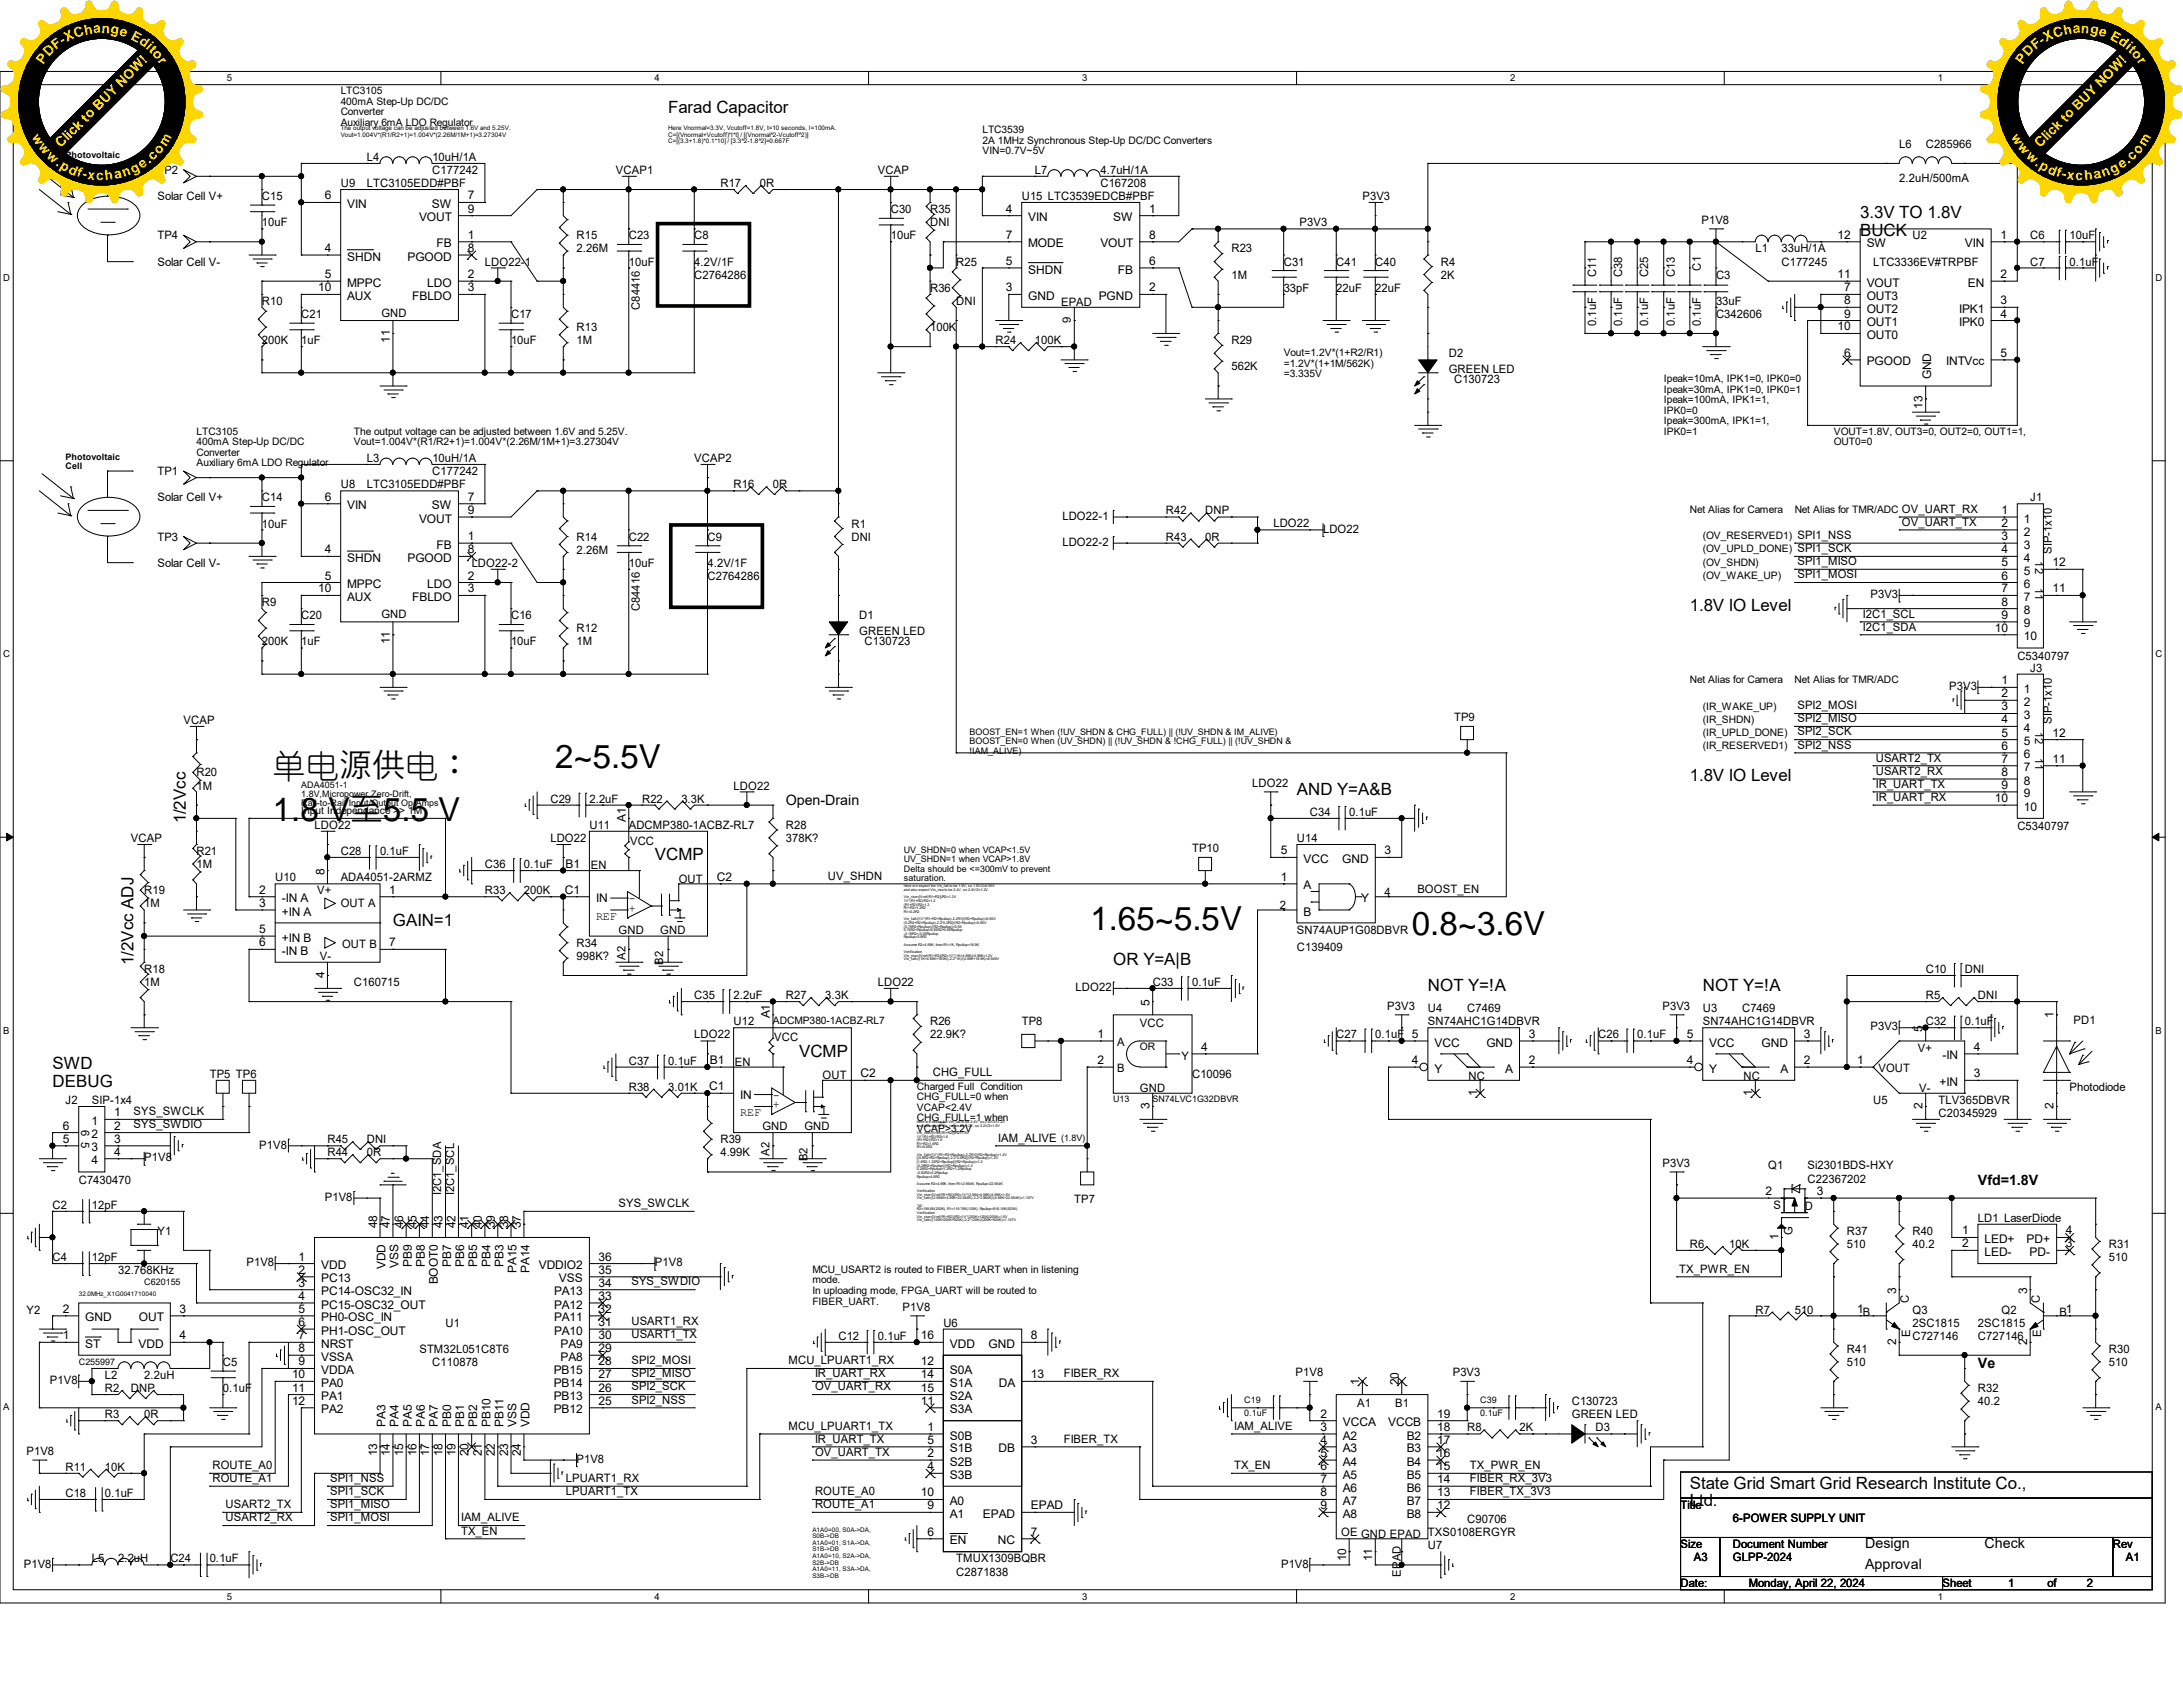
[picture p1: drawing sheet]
<svg xmlns="http://www.w3.org/2000/svg" width="279mm" height="216mm" viewBox="0 0 279 216" stroke-linecap="round" stroke-linejoin="round" font-family="sans-serif">
<defs><g id="words">
<g font-size="4.2">
<text x="34.9" y="99.5">单电源供电：</text>
<text x="71" y="98.2">2~5.5V</text>
<text x="34.9" y="105.1">1.8 V⾄5.5 V</text>
<text x="139.6" y="119">1.65~5.5V</text>
<text x="180.7" y="119.7">0.8~3.6V</text>
</g>
<g font-size="2.2">
<text x="85.5" y="14.5">Farad Capacitor</text>
<text x="238.1" y="27.9">3.3V TO 1.8V</text>
<text x="238.1" y="30.1">BUCK</text>
<text x="216.3" y="78.2">1.8V IO Level</text>
<text x="166" y="101.7">AND Y=A&amp;B</text>
<text x="216.3" y="100">1.8V IO Level</text>
<text x="23.8" y="105.4" transform="rotate(-90 23.8 105.4)">1/2Vcc</text>
<text x="83.8" y="110.1">VCMP</text>
<text x="50.3" y="118.4">GAIN=1</text>
<text x="17.1" y="123.5" transform="rotate(-90 17.1 123.5)">1/2Vcc ADJ</text>
<text x="142.5" y="123.5">OR Y=A|B</text>
<text x="182.8" y="126.8">NOT Y=!A</text>
<text x="217.9" y="126.8">NOT Y=!A</text>
<text x="6.7" y="136.9">SWD</text>
<text x="102.3" y="135.2">VCMP</text>
<text x="6.7" y="139.1">DEBUG</text>
<text x="216.3" y="190.5">State Grid Smart Grid Research Institute Co.,</text>
<text x="216.3" y="192.8">Ltd.</text>
</g>
<g font-size="1.8">
<text x="100.6" y="103">Open-Drain</text>
<text x="253.2" y="151.7">Vfd=1.8V</text>
<text x="253.2" y="175.1">Ve</text>
<text x="238.7" y="198.1">Design</text>
<text x="238.7" y="200.7">Approval</text>
<text x="254" y="198.1">Check</text>
</g>
<g font-size="1.7" fill="#ffd700">
<text x="8" y="5.7" transform="rotate(-33 8 5.7)">-</text>
<text x="8.6" y="5.4" transform="rotate(-27 8.6 5.4)">X</text>
<text x="9.6" y="4.9" transform="rotate(-18 9.6 4.9)">C</text>
<text x="10.9" y="4.4" transform="rotate(-11 10.9 4.4)">h</text>
<text x="12" y="4.3" transform="rotate(-4 12 4.3)">a</text>
<text x="13" y="4.2" transform="rotate(3 13 4.2)">n</text>
<text x="14.1" y="4.3" transform="rotate(11 14.1 4.3)">g</text>
<text x="15.2" y="4.5" transform="rotate(17 15.2 4.5)">e</text>
<text x="16.7" y="5" transform="rotate(28 16.7 5)">E</text>
<text x="17.7" y="5.5" transform="rotate(35 17.7 5.5)">d</text>
<text x="261.4" y="5.7" transform="rotate(-33 261.4 5.7)">-</text>
<text x="261.9" y="5.4" transform="rotate(-27 261.9 5.4)">X</text>
<text x="263" y="4.9" transform="rotate(-18 263 4.9)">C</text>
<text x="264.2" y="4.4" transform="rotate(-11 264.2 4.4)">h</text>
<text x="265.3" y="4.3" transform="rotate(-4 265.3 4.3)">a</text>
<text x="266.3" y="4.2" transform="rotate(3 266.3 4.2)">n</text>
<text x="267.5" y="4.3" transform="rotate(11 267.5 4.3)">g</text>
<text x="268.5" y="4.5" transform="rotate(17 268.5 4.5)">e</text>
<text x="270" y="5" transform="rotate(28 270 5)">E</text>
<text x="271.1" y="5.5" transform="rotate(35 271.1 5.5)">d</text>
<text x="5.5" y="8.3" transform="rotate(-54 5.5 8.3)">P</text>
<text x="6.2" y="7.4" transform="rotate(-46 6.2 7.4)">D</text>
<text x="7.2" y="6.4" transform="rotate(-38 7.2 6.4)">F</text>
<text x="18.6" y="6.2" transform="rotate(41 18.6 6.2)">i</text>
<text x="19" y="6.5" transform="rotate(44 19 6.5)">t</text>
<text x="19.4" y="6.9" transform="rotate(50 19.4 6.9)">o</text>
<text x="20.1" y="7.8" transform="rotate(56 20.1 7.8)">r</text>
<text x="258.9" y="8.3" transform="rotate(-54 258.9 8.3)">P</text>
<text x="259.6" y="7.4" transform="rotate(-46 259.6 7.4)">D</text>
<text x="260.5" y="6.4" transform="rotate(-38 260.5 6.4)">F</text>
<text x="271.9" y="6.2" transform="rotate(41 271.9 6.2)">i</text>
<text x="272.3" y="6.5" transform="rotate(44 272.3 6.5)">t</text>
<text x="272.8" y="6.9" transform="rotate(50 272.8 6.9)">o</text>
<text x="273.5" y="7.8" transform="rotate(56 273.5 7.8)">r</text>
<text x="4" y="17.5" transform="rotate(60 4 17.5)">w</text>
<text x="257.4" y="17.5" transform="rotate(60 257.4 17.5)">w</text>
<text x="4.8" y="18.9" transform="rotate(51 4.8 18.9)">w</text>
<text x="5.9" y="20.1" transform="rotate(41 5.9 20.1)">w</text>
<text x="7.1" y="21.1" transform="rotate(35 7.1 21.1)">.</text>
<text x="7.6" y="21.5" transform="rotate(30 7.6 21.5)">p</text>
<text x="7.8" y="19" transform="rotate(-45 7.8 19)">Click to BUY NOW!</text>
<text x="8.7" y="22.1" transform="rotate(23 8.7 22.1)">d</text>
<text x="9.8" y="22.5" transform="rotate(17 9.8 22.5)">f</text>
<text x="10.5" y="22.7" transform="rotate(13 10.5 22.7)">-</text>
<text x="11.2" y="22.9" transform="rotate(8 11.2 22.9)">x</text>
<text x="12.3" y="23.1" transform="rotate(1 12.3 23.1)">c</text>
<text x="13.5" y="23.1" transform="rotate(-6 13.5 23.1)">h</text>
<text x="14.7" y="22.9" transform="rotate(-12 14.7 22.9)">a</text>
<text x="15.9" y="22.7" transform="rotate(-19 15.9 22.7)">n</text>
<text x="17.1" y="22.2" transform="rotate(-27 17.1 22.2)">g</text>
<text x="18.2" y="21.7" transform="rotate(-34 18.2 21.7)">e</text>
<text x="19.1" y="21" transform="rotate(-38 19.1 21)">.</text>
<text x="19.6" y="20.7" transform="rotate(-43 19.6 20.7)">c</text>
<text x="20.4" y="19.9" transform="rotate(-50 20.4 19.9)">o</text>
<text x="21.3" y="18.8" transform="rotate(-59 21.3 18.8)">m</text>
<text x="258.2" y="18.9" transform="rotate(51 258.2 18.9)">w</text>
<text x="259.2" y="20.1" transform="rotate(41 259.2 20.1)">w</text>
<text x="260.4" y="21.1" transform="rotate(35 260.4 21.1)">.</text>
<text x="260.9" y="21.5" transform="rotate(30 260.9 21.5)">p</text>
<text x="261.1" y="19" transform="rotate(-45 261.1 19)">Click to BUY NOW!</text>
<text x="262" y="22.1" transform="rotate(23 262 22.1)">d</text>
<text x="263.1" y="22.5" transform="rotate(17 263.1 22.5)">f</text>
<text x="263.8" y="22.7" transform="rotate(13 263.8 22.7)">-</text>
<text x="264.5" y="22.9" transform="rotate(8 264.5 22.9)">x</text>
<text x="265.7" y="23.1" transform="rotate(1 265.7 23.1)">c</text>
<text x="266.8" y="23.1" transform="rotate(-6 266.8 23.1)">h</text>
<text x="268.1" y="22.9" transform="rotate(-12 268.1 22.9)">a</text>
<text x="269.2" y="22.7" transform="rotate(-19 269.2 22.7)">n</text>
<text x="270.4" y="22.2" transform="rotate(-27 270.4 22.2)">g</text>
<text x="271.5" y="21.7" transform="rotate(-34 271.5 21.7)">e</text>
<text x="272.4" y="21" transform="rotate(-38 272.4 21)">.</text>
<text x="272.9" y="20.7" transform="rotate(-43 272.9 20.7)">c</text>
<text x="273.8" y="19.9" transform="rotate(-50 273.8 19.9)">o</text>
<text x="274.6" y="18.8" transform="rotate(-59 274.6 18.8)">m</text>
</g>
<g font-size="1.5">
<text x="20.2" y="22.3">TP2</text>
<text x="43.6" y="23.9">U9</text>
<text x="46.9" y="23.9">LTC3105EDD#PBF</text>
<text x="46.9" y="20.6">L4</text>
<text x="55.3" y="22.3">C177242</text>
<text x="55.3" y="20.6">10uH/1A</text>
<text x="78.8" y="22.3">VCAP1</text>
<text x="92.2" y="23.9">R17</text>
<text x="97.2" y="23.9">0R</text>
<text x="112.4" y="22.3">VCAP</text>
<text x="132.5" y="22.3">L7</text>
<text x="140.8" y="23.9">C167208</text>
<text x="140.9" y="22.3">4.7uH/1A</text>
<text x="243.1" y="18.9">L6</text>
<text x="243.1" y="23.2">2.2uH/500mA</text>
<text x="246.5" y="18.9">C285966</text>
<text x="20.2" y="25.6">Solar Cell V+</text>
<text x="33.5" y="25.6">C15</text>
<text x="33.5" y="29">10uF</text>
<text x="41.6" y="25.5">6</text>
<text x="44.4" y="26.6">VIN</text>
<text x="53.6" y="28.3">VOUT</text>
<text x="55.3" y="26.6">SW</text>
<text x="59.9" y="25.5">7</text>
<text x="59.9" y="27.2">9</text>
<text x="114" y="27.3">C30</text>
<text x="119" y="27.3">R35</text>
<text x="119" y="29">DNI</text>
<text x="128.7" y="27.2">4</text>
<text x="130.8" y="25.6">U15 LTC3539EDCB#PBF</text>
<text x="131.6" y="28.3">VIN</text>
<text x="142.5" y="28.3">SW</text>
<text x="147.1" y="27.2">1</text>
<text x="166.3" y="29">P3V3</text>
<text x="174.4" y="25.6">P3V3</text>
<text x="217.8" y="28.6">P1V8</text>
<text x="20.2" y="30.7">TP4</text>
<text x="20.2" y="34">Solar Cell V-</text>
<text x="41.6" y="32.3">4</text>
<text x="41.6" y="35.6">5</text>
<text x="44.4" y="33.4">SHDN</text>
<text x="52.2" y="33.4">PGOOD</text>
<text x="55.9" y="31.7">FB</text>
<text x="59.9" y="30.6">1</text>
<text x="59.9" y="35.6">2</text>
<text x="59.9" y="32.3">8</text>
<text x="62.1" y="34">LDO22-1</text>
<text x="73.8" y="30.7">R15</text>
<text x="73.8" y="32.3">2.26M</text>
<text x="80.5" y="30.7">C23</text>
<text x="80.5" y="34">10uF</text>
<text x="88.9" y="30.7">C8</text>
<text x="88.9" y="34">4.2V/1F</text>
<text x="88.9" y="35.6">C2764286</text>
<text x="114" y="30.7">10uF</text>
<text x="122.4" y="34">R25</text>
<text x="128.7" y="33.9">5</text>
<text x="128.7" y="30.6">7</text>
<text x="131.6" y="35">SHDN</text>
<text x="131.6" y="31.7">MODE</text>
<text x="140.8" y="31.7">VOUT</text>
<text x="143.1" y="35">FB</text>
<text x="147.1" y="33.9">6</text>
<text x="147.1" y="30.6">8</text>
<text x="157.6" y="32.3">R23</text>
<text x="157.6" y="35.6">1M</text>
<text x="164.3" y="34">C31</text>
<text x="171" y="34">C41</text>
<text x="176" y="34">C40</text>
<text x="184.4" y="34">R4</text>
<text x="184.4" y="35.6">2K</text>
<text x="204.3" y="35.5" transform="rotate(-90 204.3 35.5)">C11</text>
<text x="207.6" y="35.5" transform="rotate(-90 207.6 35.5)">C38</text>
<text x="211" y="35.5" transform="rotate(-90 211 35.5)">C25</text>
<text x="214.3" y="35.5" transform="rotate(-90 214.3 35.5)">C13</text>
<text x="217.7" y="34.6" transform="rotate(-90 217.7 34.6)">C1</text>
<text x="219.6" y="35.6">C3</text>
<text x="224.7" y="32.3">L1</text>
<text x="228" y="32.3">33uH/1A</text>
<text x="228" y="34">C177245</text>
<text x="235.2" y="35.6">11</text>
<text x="235.2" y="30.6">12</text>
<text x="238.9" y="31.7">SW</text>
<text x="239.7" y="34">LTC3336EV#TRPBF</text>
<text x="244.8" y="30.7">U2</text>
<text x="251.5" y="31.7">VIN</text>
<text x="256" y="30.6">1</text>
<text x="256" y="35.6">2</text>
<text x="259.8" y="30.7">C6</text>
<text x="259.8" y="34">C7</text>
<text x="264.9" y="30.7">10uF</text>
<text x="264.9" y="34">0.1uF</text>
<text x="33.5" y="39">R10</text>
<text x="38.6" y="40.7">C21</text>
<text x="40.7" y="37.3">10</text>
<text x="44.4" y="36.7">MPPC</text>
<text x="44.4" y="38.4">AUX</text>
<text x="48.8" y="40.5">GND</text>
<text x="52.7" y="38.4">FBLDO</text>
<text x="54.7" y="36.7">LDO</text>
<text x="59.9" y="37.3">3</text>
<text x="65.4" y="40.7">C17</text>
<text x="81.9" y="39.7" transform="rotate(-90 81.9 39.7)">C84416</text>
<text x="119" y="37.3">R36</text>
<text x="122.4" y="39">DNI</text>
<text x="128.7" y="37.3">3</text>
<text x="131.6" y="38.4">GND</text>
<text x="135.8" y="39.2">EPAD</text>
<text x="137" y="41.4" transform="rotate(-90 137 41.4)">9</text>
<text x="140.6" y="38.4">PGND</text>
<text x="147.1" y="37.3">2</text>
<text x="164.3" y="37.3">33pF</text>
<text x="171" y="37.3">22uF</text>
<text x="176" y="37.3">22uF</text>
<text x="204.3" y="41.7" transform="rotate(-90 204.3 41.7)">0.1uF</text>
<text x="207.6" y="41.7" transform="rotate(-90 207.6 41.7)">0.1uF</text>
<text x="211" y="41.7" transform="rotate(-90 211 41.7)">0.1uF</text>
<text x="214.3" y="41.7" transform="rotate(-90 214.3 41.7)">0.1uF</text>
<text x="217.7" y="41.7" transform="rotate(-90 217.7 41.7)">0.1uF</text>
<text x="219.6" y="39">33uF</text>
<text x="219.6" y="40.7">C342606</text>
<text x="236" y="37.3">7</text>
<text x="236" y="38.9">8</text>
<text x="236" y="40.6">9</text>
<text x="238.9" y="38.4">OUT3</text>
<text x="238.9" y="40">OUT2</text>
<text x="238.9" y="41.7">OUT1</text>
<text x="238.9" y="36.7">VOUT</text>
<text x="250.7" y="40">IPK1</text>
<text x="250.7" y="41.7">IPK0</text>
<text x="251.9" y="36.7">EN</text>
<text x="256" y="38.9">3</text>
<text x="256" y="40.6">4</text>
<text x="33.5" y="44">200K</text>
<text x="38.6" y="44">1uF</text>
<text x="49.9" y="43.9" transform="rotate(-90 49.9 43.9)">11</text>
<text x="65.4" y="44">10uF</text>
<text x="73.8" y="42.4">R13</text>
<text x="73.8" y="44">1M</text>
<text x="119" y="42.4">100K</text>
<text x="127.4" y="44">R24</text>
<text x="132.5" y="44">100K</text>
<text x="157.6" y="44">R29</text>
<text x="157.6" y="47.4">562K</text>
<text x="185.4" y="45.7">D2</text>
<text x="185.4" y="47.8">GREEN LED</text>
<text x="235.2" y="42.3">10</text>
<text x="236" y="45.7">6</text>
<text x="238.9" y="46.8">PGOOD</text>
<text x="238.9" y="43.4">OUT0</text>
<text x="249.1" y="46.8">INTVcc</text>
<text x="256" y="45.7">5</text>
<text x="186.1" y="49.1">C130723</text>
<text x="246.1" y="52.3" transform="rotate(-90 246.1 52.3)">13</text>
<text x="247.2" y="48.6" transform="rotate(-90 247.2 48.6)">GND</text>
<text x="46.9" y="59.1">L3</text>
<text x="55.3" y="59.1">10uH/1A</text>
<text x="88.9" y="59.1">VCAP2</text>
<text x="20.2" y="60.8">TP1</text>
<text x="20.2" y="64.2">Solar Cell V+</text>
<text x="33.5" y="64.2">C14</text>
<text x="41.6" y="64.1">6</text>
<text x="43.6" y="62.5">U8</text>
<text x="44.4" y="65.2">VIN</text>
<text x="46.9" y="62.5">LTC3105EDD#PBF</text>
<text x="55.3" y="65.2">SW</text>
<text x="55.3" y="60.8">C177242</text>
<text x="59.9" y="64.1">7</text>
<text x="59.9" y="65.8">9</text>
<text x="93.9" y="62.5">R16</text>
<text x="98.9" y="62.5">0R</text>
<text x="149.2" y="65.8">R42</text>
<text x="154.3" y="65.8">DNP</text>
<text x="256.2" y="65.8">1</text>
<text x="259.8" y="64.2">J1</text>
<text x="20.2" y="69.2">TP3</text>
<text x="33.5" y="67.5">10uF</text>
<text x="41.6" y="70.8">4</text>
<text x="44.4" y="71.9">SHDN</text>
<text x="52.2" y="71.9">PGOOD</text>
<text x="53.6" y="66.9">VOUT</text>
<text x="55.9" y="70.2">FB</text>
<text x="59.9" y="69.1">1</text>
<text x="59.9" y="70.8">8</text>
<text x="73.8" y="69.2">R14</text>
<text x="73.8" y="70.9">2.26M</text>
<text x="80.5" y="69.2">C22</text>
<text x="90.6" y="69.2">C9</text>
<text x="109" y="67.5">R1</text>
<text x="109" y="69.2">DNI</text>
<text x="136" y="66.5">LDO22-1</text>
<text x="136" y="69.9">LDO22-2</text>
<text x="149.2" y="69.2">R43</text>
<text x="154.3" y="69.2">0R</text>
<text x="163" y="67.5">LDO22</text>
<text x="169.3" y="68.2">LDO22</text>
<text x="243.4" y="67.3">OV_UART_TX</text>
<text x="256.2" y="67.4">2</text>
<text x="256.2" y="69.1">3</text>
<text x="256.2" y="70.8">4</text>
<text x="259" y="66.9">1</text>
<text x="259" y="68.5">2</text>
<text x="259" y="70.2">3</text>
<text x="259" y="71.9">4</text>
<text x="260.5" y="71.8" transform="rotate(90 260.5 71.8)">12</text>
<text x="262.6" y="70.9" transform="rotate(-90 262.6 70.9)">SIP-1x10</text>
<text x="20.2" y="72.6">Solar Cell V-</text>
<text x="33.5" y="77.6">R9</text>
<text x="40.7" y="75.8">10</text>
<text x="41.6" y="74.2">5</text>
<text x="44.4" y="75.3">MPPC</text>
<text x="44.4" y="76.9">AUX</text>
<text x="52.7" y="76.9">FBLDO</text>
<text x="54.7" y="75.3">LDO</text>
<text x="59.9" y="74.2">2</text>
<text x="59.9" y="75.8">3</text>
<text x="60.4" y="72.6">LDO22-2</text>
<text x="80.5" y="72.6">10uF</text>
<text x="90.6" y="72.6">4.2V/1F</text>
<text x="90.6" y="74.2">C2764286</text>
<text x="230" y="72.3">SPI1_MISO</text>
<text x="230" y="74">SPI1_MOSI</text>
<text x="239.4" y="76.6">P3V3</text>
<text x="256.2" y="72.5">5</text>
<text x="256.2" y="74.2">6</text>
<text x="256.2" y="75.8">7</text>
<text x="256.2" y="77.5">8</text>
<text x="259" y="73.6">5</text>
<text x="259" y="75.3">6</text>
<text x="259" y="76.9">7</text>
<text x="260.5" y="75.2" transform="rotate(90 260.5 75.2)">11</text>
<text x="262.7" y="75.8">11</text>
<text x="262.7" y="72.5">12</text>
<text x="33.5" y="82.6">200K</text>
<text x="38.6" y="79.3">C20</text>
<text x="38.6" y="82.6">1uF</text>
<text x="48.8" y="79.1">GND</text>
<text x="49.9" y="82.5" transform="rotate(-90 49.9 82.5)">11</text>
<text x="65.4" y="79.3">C16</text>
<text x="65.4" y="82.6">10uF</text>
<text x="73.8" y="80.9">R12</text>
<text x="73.8" y="82.6">1M</text>
<text x="81.9" y="78.2" transform="rotate(-90 81.9 78.2)">C84416</text>
<text x="110" y="79.3">D1</text>
<text x="110" y="81.3">GREEN LED</text>
<text x="110.7" y="82.6">C130723</text>
<text x="238.4" y="79">I2C1_SCL</text>
<text x="238.4" y="80.7">I2C1_SDA</text>
<text x="255.3" y="80.9">10</text>
<text x="256.2" y="79.2">9</text>
<text x="259" y="78.6">8</text>
<text x="259" y="80.3">9</text>
<text x="259" y="82">10</text>
<text x="249.5" y="88.3">P3V3</text>
<text x="256.2" y="87.6">1</text>
<text x="256.2" y="89.2">2</text>
<text x="258.2" y="84.5">C5340797</text>
<text x="259" y="88.7">1</text>
<text x="259.8" y="85.9">J3</text>
<text x="23.5" y="92.7">VCAP</text>
<text x="186.1" y="92.3">TP9</text>
<text x="230" y="90.8">SPI2_MOSI</text>
<text x="230" y="92.4">SPI2_MISO</text>
<text x="230" y="94.1">SPI2_SCK</text>
<text x="230" y="95.8">SPI2_NSS</text>
<text x="256.2" y="90.9">3</text>
<text x="256.2" y="92.6">4</text>
<text x="256.2" y="94.3">5</text>
<text x="256.2" y="96">6</text>
<text x="259" y="90.3">2</text>
<text x="259" y="92">3</text>
<text x="259" y="93.7">4</text>
<text x="259" y="95.4">5</text>
<text x="260.5" y="93.6" transform="rotate(90 260.5 93.6)">12</text>
<text x="262.6" y="92.6" transform="rotate(-90 262.6 92.6)">SIP-1x10</text>
<text x="262.7" y="94.3">12</text>
<text x="25.1" y="99.4">R20</text>
<text x="25.1" y="101.1">1M</text>
<text x="93.9" y="101.1">LDO22</text>
<text x="160.3" y="100.7">LDO22</text>
<text x="240.1" y="97.5">USART2_TX</text>
<text x="240.1" y="99.1">USART2_RX</text>
<text x="240.1" y="100.8">IR_UART_TX</text>
<text x="256.2" y="97.6">7</text>
<text x="256.2" y="99.3">8</text>
<text x="256.2" y="101">9</text>
<text x="259" y="97.1">6</text>
<text x="259" y="98.7">7</text>
<text x="259" y="100.4">8</text>
<text x="260.5" y="97" transform="rotate(90 260.5 97)">11</text>
<text x="262.7" y="97.6">11</text>
<text x="16.8" y="107.7">VCAP</text>
<text x="40.3" y="106.1">LDO22</text>
<text x="70.4" y="107.7">LDO22</text>
<text x="70.4" y="102.7">C29</text>
<text x="75.4" y="102.7">2.2uF</text>
<text x="75.4" y="106.1">U11</text>
<text x="80.1" y="105.2" transform="rotate(-90 80.1 105.2)">A1</text>
<text x="80.5" y="106.1">ADCMP380-1ACBZ-RL7</text>
<text x="82.2" y="102.7">R22</text>
<text x="87.2" y="102.7">3.3K</text>
<text x="100.6" y="106.1">R28</text>
<text x="100.6" y="107.7">378K?</text>
<text x="166" y="107.7">U14</text>
<text x="167.6" y="104.4">C34</text>
<text x="172.7" y="104.4">0.1uF</text>
<text x="240.1" y="102.5">IR_UART_RX</text>
<text x="255.3" y="102.7">10</text>
<text x="258.2" y="106.3">C5340797</text>
<text x="259" y="102.1">9</text>
<text x="259" y="103.8">10</text>
<text x="25.1" y="109.4">R21</text>
<text x="25.1" y="111.1">1M</text>
<text x="35.2" y="112.8">U10</text>
<text x="41.5" y="111.9" transform="rotate(-90 41.5 111.9)">8</text>
<text x="43.6" y="109.4">C28</text>
<text x="43.6" y="112.8">ADA4051-2ARMZ</text>
<text x="48.6" y="109.4">0.1uF</text>
<text x="62.1" y="111.1">C36</text>
<text x="67.1" y="111.1">0.1uF</text>
<text x="72.4" y="111">B1</text>
<text x="75.6" y="111.3">EN</text>
<text x="80.6" y="108.1">VCC</text>
<text x="86.9" y="113">OUT</text>
<text x="91.7" y="112.7">C2</text>
<text x="106" y="112.6">UV_SHDN</text>
<text x="152.6" y="109.1">TP10</text>
<text x="164" y="109.3">5</text>
<text x="164" y="112.7">1</text>
<text x="166.8" y="110.4">VCC</text>
<text x="166.8" y="113.8">A</text>
<text x="171.8" y="110.4">GND</text>
<text x="177.2" y="109.3">3</text>
<text x="18.5" y="114.5">R19</text>
<text x="18.5" y="116.1">1M</text>
<text x="33.2" y="114.4">2</text>
<text x="33.2" y="116.1">3</text>
<text x="33.2" y="119.4">5</text>
<text x="36.1" y="115.5">-IN A</text>
<text x="36.1" y="117.2">+IN A</text>
<text x="40.6" y="114.5">V+</text>
<text x="43.6" y="116.1">OUT A</text>
<text x="49.8" y="114.4">1</text>
<text x="62.1" y="114.5">R33</text>
<text x="67.1" y="114.5">200K</text>
<text x="72.3" y="114.4">C1</text>
<text x="76.3" y="115.5">IN</text>
<text x="76.3" y="117.7">REF</text>
<text x="79.2" y="119.5">GND</text>
<text x="80.5" y="116.7">+</text>
<text x="80.5" y="115.5">-</text>
<text x="84.5" y="119.5">GND</text>
<text x="163.8" y="116.3">2</text>
<text x="166" y="119.5">SN74AUP1G08DBVR</text>
<text x="166.8" y="117.2">B</text>
<text x="174.2" y="115.5">Y</text>
<text x="177.2" y="114.6">4</text>
<text x="181.4" y="114.2">BOOST_EN</text>
<text x="18.5" y="124.5">R18</text>
<text x="33.2" y="121.1">6</text>
<text x="36.1" y="122.2">-IN B</text>
<text x="36.1" y="120.5">+IN B</text>
<text x="40.9" y="122.9">V-</text>
<text x="41.5" y="125.2" transform="rotate(-90 41.5 125.2)">4</text>
<text x="43.8" y="121.3">OUT B</text>
<text x="49.8" y="121.1">7</text>
<text x="73.8" y="121.2">R34</text>
<text x="73.8" y="122.9">998K?</text>
<text x="80.1" y="122.8" transform="rotate(-90 80.1 122.8)">A2</text>
<text x="84.9" y="123.5" transform="rotate(-90 84.9 123.5)">B2</text>
<text x="166" y="121.7">C139409</text>
<text x="246.5" y="124.5">C10</text>
<text x="251.5" y="124.5">DNI</text>
<text x="18.5" y="126.2">1M</text>
<text x="45.3" y="126.2">C160715</text>
<text x="88.9" y="127.9">C35</text>
<text x="93.9" y="127.9">2.2uF</text>
<text x="93.9" y="131.2">U12</text>
<text x="98.5" y="130.3" transform="rotate(-90 98.5 130.3)">A1</text>
<text x="100.6" y="127.9">R27</text>
<text x="105.6" y="127.9">3.3K</text>
<text x="112.4" y="126.2">LDO22</text>
<text x="119" y="131.2">R26</text>
<text x="130.8" y="131.2">TP8</text>
<text x="137.7" y="126.9">LDO22</text>
<text x="145.9" y="131.4">VCC</text>
<text x="147.1" y="128.7" transform="rotate(-90 147.1 128.7)">5</text>
<text x="147.5" y="126.2">C33</text>
<text x="152.6" y="126.2">0.1uF</text>
<text x="177.6" y="129.2">P3V3</text>
<text x="182.8" y="129.5">U4</text>
<text x="182.8" y="131.2">SN74AHC1G14DBVR</text>
<text x="187.8" y="129.5">C7469</text>
<text x="212.8" y="129.2">P3V3</text>
<text x="217.9" y="129.5">U3</text>
<text x="217.9" y="131.2">SN74AHC1G14DBVR</text>
<text x="223" y="129.5">C7469</text>
<text x="239.4" y="131.9">P3V3</text>
<text x="246.5" y="131.2">C32</text>
<text x="246.5" y="127.9">R5</text>
<text x="251.5" y="131.2">0.1uF</text>
<text x="253.2" y="127.9">DNI</text>
<text x="262.8" y="130.3" transform="rotate(-90 262.8 130.3)">1</text>
<text x="265.4" y="131.1">PD1</text>
<text x="26.8" y="137.9">TP5 TP6</text>
<text x="80.5" y="136.2">C37</text>
<text x="85.5" y="136.2">0.1uF</text>
<text x="88.9" y="132.9">LDO22</text>
<text x="90.8" y="136.2">B1</text>
<text x="94.1" y="136.4">EN</text>
<text x="99.1" y="133.2">VCC</text>
<text x="110.1" y="137.9">C2</text>
<text x="119" y="132.9">22.9K?</text>
<text x="119.4" y="137.7">CHG_FULL</text>
<text x="140.5" y="132.8">1</text>
<text x="140.5" y="136.2">2</text>
<text x="143" y="133.9">A</text>
<text x="143" y="137.3">B</text>
<text x="151.2" y="135.6">Y</text>
<text x="152.6" y="137.9">C10096</text>
<text x="153.8" y="134.5">4</text>
<text x="171" y="132.9">C27</text>
<text x="176" y="132.9">0.1uF 5</text>
<text x="180.7" y="136.2">4</text>
<text x="183.6" y="137.3">Y</text>
<text x="183.6" y="133.9">VCC</text>
<text x="190.2" y="133.9">GND</text>
<text x="192.7" y="137.3">A</text>
<text x="195.7" y="136.2">2</text>
<text x="195.7" y="132.8">3</text>
<text x="204.6" y="132.9">C26</text>
<text x="209.6" y="132.9">0.1uF</text>
<text x="215.9" y="136.2">4</text>
<text x="215.9" y="132.8">5</text>
<text x="218.8" y="137.3">Y</text>
<text x="218.8" y="133.9">VCC</text>
<text x="225.5" y="133.9">GND</text>
<text x="227.9" y="137.3">A</text>
<text x="230.9" y="136.2">2</text>
<text x="230.9" y="132.8">3</text>
<text x="237.7" y="136.2">1</text>
<text x="240.4" y="137.3">VOUT</text>
<text x="245.5" y="134.6">V+</text>
<text x="246.1" y="132" transform="rotate(-90 246.1 132)">5</text>
<text x="248.6" y="135.6">-IN</text>
<text x="252.6" y="137.9">3</text>
<text x="252.6" y="134.5">4</text>
<text x="8.4" y="141.3">J2</text>
<text x="11.7" y="144">1</text>
<text x="11.8" y="141.3">SIP-1x4</text>
<text x="14.6" y="142.9">1</text>
<text x="17.1" y="142.7">SYS_SWCLK</text>
<text x="80.5" y="139.6">R38</text>
<text x="85.5" y="139.6">3.01K</text>
<text x="90.8" y="139.5">C1</text>
<text x="94.7" y="140.6">IN</text>
<text x="94.7" y="142.8">REF</text>
<text x="98.9" y="141.8">+</text>
<text x="98.9" y="140.6">-</text>
<text x="105.3" y="138.1">OUT</text>
<text x="145.9" y="139.8">GND</text>
<text x="147.1" y="141.9" transform="rotate(-90 147.1 141.9)">3</text>
<text x="188" y="138.3">NC</text>
<text x="189" y="140.3" transform="rotate(-90 189 140.3)">1</text>
<text x="223.1" y="138.3">NC</text>
<text x="224.3" y="140.3" transform="rotate(-90 224.3 140.3)">1</text>
<text x="239.7" y="141.3">U5</text>
<text x="245.6" y="139.8">V-</text>
<text x="246.1" y="141.9" transform="rotate(-90 246.1 141.9)">2</text>
<text x="248.1" y="143">C20345929</text>
<text x="248.1" y="141.3">TLV365DBVR</text>
<text x="248.2" y="139">+IN</text>
<text x="262.8" y="141.9" transform="rotate(-90 262.8 141.9)">2</text>
<text x="264.9" y="139.6">Photodiode</text>
<text x="8" y="146.3">5</text>
<text x="8" y="144.6">6</text>
<text x="10.4" y="144.6" transform="rotate(90 10.4 144.6)">6</text>
<text x="10.4" y="146.1" transform="rotate(90 10.4 146.1)">5</text>
<text x="11.7" y="145.7">2</text>
<text x="11.7" y="147.4">3</text>
<text x="11.7" y="149">4</text>
<text x="14.6" y="144.6">2</text>
<text x="14.6" y="146.3">3</text>
<text x="14.6" y="147.9">4</text>
<text x="17.1" y="144.4">SYS_SWDIO</text>
<text x="18.5" y="148.6">P1V8</text>
<text x="33.2" y="147">P1V8</text>
<text x="41.9" y="146.3">R45</text>
<text x="41.9" y="148">R44</text>
<text x="46.9" y="146.3">DNI</text>
<text x="46.9" y="148">0R</text>
<text x="92.2" y="146.3">R39</text>
<text x="92.2" y="148">4.99K</text>
<text x="97.6" y="144.6">GND</text>
<text x="98.5" y="148" transform="rotate(-90 98.5 148)">A2</text>
<text x="103" y="144.6">GND</text>
<text x="103.3" y="148.6" transform="rotate(-90 103.3 148.6)">B2</text>
<text x="127.8" y="146.1">IAM_ALIVE</text>
<text x="212.8" y="149.3">P3V3</text>
<text x="226.3" y="149.7">Q1</text>
<text x="231.4" y="149.7">Si2301BDS-HXY</text>
<text x="6.7" y="154.7">C2</text>
<text x="10.1" y="151.5">C7430470</text>
<text x="11.8" y="154.7">12pF</text>
<text x="41.6" y="153.7">P1V8</text>
<text x="56.5" y="153" transform="rotate(-90 56.5 153)">I2C1_SDA</text>
<text x="58.1" y="153" transform="rotate(-90 58.1 153)">I2C1_SCL</text>
<text x="79.2" y="154.5">SYS_SWCLK</text>
<text x="137.5" y="154">TP7</text>
<text x="226" y="152.9">2</text>
<text x="227" y="154.7">S</text>
<text x="231" y="154.9">D</text>
<text x="231.4" y="151.3">C22367202</text>
<text x="232.5" y="152.9">3</text>
<text x="6.7" y="161.4">C4</text>
<text x="11.8" y="161.4">12pF</text>
<text x="20.2" y="158">Y1</text>
<text x="38.2" y="161.3">1</text>
<text x="48.3" y="157.2" transform="rotate(-90 48.3 157.2)">48</text>
<text x="49.9" y="157.2" transform="rotate(-90 49.9 157.2)">47</text>
<text x="51.6" y="157.2" transform="rotate(-90 51.6 157.2)">46</text>
<text x="53.3" y="157.2" transform="rotate(-90 53.3 157.2)">45</text>
<text x="54.9" y="157.2" transform="rotate(-90 54.9 157.2)">44</text>
<text x="56.6" y="157.2" transform="rotate(-90 56.6 157.2)">43</text>
<text x="58.3" y="157.2" transform="rotate(-90 58.3 157.2)">42</text>
<text x="60" y="157.2" transform="rotate(-90 60 157.2)">41</text>
<text x="61.7" y="157.2" transform="rotate(-90 61.7 157.2)">40</text>
<text x="63.3" y="157.2" transform="rotate(-90 63.3 157.2)">39</text>
<text x="65" y="157.2" transform="rotate(-90 65 157.2)">38</text>
<text x="66.7" y="157.2" transform="rotate(-90 66.7 157.2)">37</text>
<text x="76.6" y="161.3">36</text>
<text x="216.3" y="159.7">R6</text>
<text x="221.3" y="159.7">10K</text>
<text x="227.6" y="158.7" transform="rotate(-90 227.6 158.7)">1</text>
<text x="229.4" y="158" transform="rotate(-90 229.4 158)">G</text>
<text x="236.4" y="158">R37</text>
<text x="236.4" y="159.7">510</text>
<text x="244.8" y="158">R40</text>
<text x="244.8" y="159.7">40.2</text>
<text x="251.1" y="158">1</text>
<text x="251.1" y="159.6">2</text>
<text x="253.2" y="156.4">LD1 LaserDiode</text>
<text x="254" y="159.1">LED+</text>
<text x="254" y="160.7">LED-</text>
<text x="259.4" y="159.1">PD+</text>
<text x="259.8" y="160.7">PD-</text>
<text x="264.4" y="159.6">3</text>
<text x="264.4" y="158">4</text>
<text x="269.9" y="159.7">R31</text>
<text x="269.9" y="161.4">510</text>
<text x="15.1" y="163.1">32.768KHz</text>
<text x="31.5" y="162.1">P1V8</text>
<text x="38.2" y="163">2</text>
<text x="38.2" y="164.7">3</text>
<text x="38.2" y="166.4">4</text>
<text x="41.1" y="162.4">VDD</text>
<text x="41.1" y="164.1">PC13</text>
<text x="41.1" y="165.8">PC14-OSC32_IN</text>
<text x="41.1" y="167.5">PC15-OSC32_OUT</text>
<text x="49.4" y="162.4" transform="rotate(-90 49.4 162.4)">VDD</text>
<text x="51" y="162.3" transform="rotate(-90 51 162.3)">VSS</text>
<text x="52.7" y="162.1" transform="rotate(-90 52.7 162.1)">PB9</text>
<text x="54.4" y="162.1" transform="rotate(-90 54.4 162.1)">PB8</text>
<text x="56" y="164.4" transform="rotate(-90 56 164.4)">BOOT0</text>
<text x="57.7" y="162.1" transform="rotate(-90 57.7 162.1)">PB7</text>
<text x="59.4" y="162.1" transform="rotate(-90 59.4 162.1)">PB6</text>
<text x="61.1" y="162.1" transform="rotate(-90 61.1 162.1)">PB5</text>
<text x="62.8" y="162.1" transform="rotate(-90 62.8 162.1)">PB4</text>
<text x="64.4" y="162.1" transform="rotate(-90 64.4 162.1)">PB3</text>
<text x="66.1" y="162.9" transform="rotate(-90 66.1 162.9)">PA15</text>
<text x="67.8" y="162.9" transform="rotate(-90 67.8 162.9)">PA14</text>
<text x="69" y="162.4">VDDIO2</text>
<text x="70.9" y="167.5">PA12</text>
<text x="70.9" y="165.8">PA13</text>
<text x="71.5" y="164.1">VSS</text>
<text x="76.6" y="166.4">33</text>
<text x="76.6" y="164.7">34</text>
<text x="76.6" y="163">35</text>
<text x="80.8" y="164.5">SYS_SWDIO</text>
<text x="83.8" y="162.1">P1V8</text>
<text x="115.5" y="167.8">P1V8</text>
<text x="214.9" y="162.9">TX_PWR_EN</text>
<text x="242.7" y="165.6" transform="rotate(-90 242.7 165.6)">3</text>
<text x="244.3" y="166.8" transform="rotate(-90 244.3 166.8)">C</text>
<text x="259.4" y="165.6" transform="rotate(-90 259.4 165.6)">3</text>
<text x="261.1" y="166.8" transform="rotate(-90 261.1 166.8)">C</text>
<text x="3.4" y="168.1">Y2</text>
<text x="8" y="171.4">1</text>
<text x="8" y="168">2</text>
<text x="10.9" y="172.5">ST</text>
<text x="10.9" y="169.1">GND</text>
<text x="17.7" y="172.5">VDD</text>
<text x="17.8" y="169.1">OUT</text>
<text x="23" y="168">3</text>
<text x="23" y="171.4">4</text>
<text x="38.2" y="168">5</text>
<text x="38.2" y="169.7">6</text>
<text x="38.2" y="171.4">7</text>
<text x="38.2" y="173.1">8</text>
<text x="41.1" y="169.1">PH0-OSC_IN</text>
<text x="41.1" y="170.8">PH1-OSC_OUT</text>
<text x="41.1" y="172.5">NRST</text>
<text x="53.7" y="173.2">STM32L051C8T6</text>
<text x="57" y="169.8">U1</text>
<text x="70.9" y="170.8">PA10</text>
<text x="70.9" y="169.1">PA11</text>
<text x="71.8" y="172.5">PA9</text>
<text x="76.6" y="173.1">29</text>
<text x="76.6" y="171.4">30</text>
<text x="76.6" y="169.7">31</text>
<text x="76.6" y="168">32</text>
<text x="80.8" y="171.2">USART1_TX</text>
<text x="80.8" y="169.6">USART1_RX</text>
<text x="107.3" y="171.5">C12</text>
<text x="112.4" y="171.5">0.1uF</text>
<text x="117.9" y="171.4">16</text>
<text x="120.7" y="169.8">U6</text>
<text x="121.6" y="172.5">VDD</text>
<text x="126.5" y="172.5">GND</text>
<text x="131.9" y="171.4">8</text>
<text x="224.7" y="168.1">R7</text>
<text x="229.7" y="168.1">510</text>
<text x="236.4" y="173.2">R41</text>
<text x="237.7" y="168">1</text>
<text x="238.4" y="168.5">B</text>
<text x="242.7" y="172.1" transform="rotate(-90 242.7 172.1)">2</text>
<text x="244.5" y="171.1" transform="rotate(-90 244.5 171.1)">E</text>
<text x="244.8" y="168.1">Q3</text>
<text x="244.8" y="169.8">2SC1815</text>
<text x="244.8" y="171.5">C727146</text>
<text x="253.2" y="169.8">2SC1815</text>
<text x="253.2" y="171.5">C727146</text>
<text x="256.2" y="168.1">Q2</text>
<text x="259.4" y="172.1" transform="rotate(-90 259.4 172.1)">2</text>
<text x="261.3" y="171.1" transform="rotate(-90 261.3 171.1)">E</text>
<text x="263.6" y="168.5">B</text>
<text x="264.4" y="168">1</text>
<text x="269.9" y="173.2">R30</text>
<text x="6.4" y="177.2">P1V8</text>
<text x="13.4" y="176.5">L2</text>
<text x="13.4" y="178.1">R2</text>
<text x="16.8" y="178.1">DNP</text>
<text x="18.5" y="176.5">2.2uH</text>
<text x="28.5" y="174.8">C5</text>
<text x="28.5" y="178.1">0.1uF</text>
<text x="37.4" y="176.4">10</text>
<text x="37.4" y="178.1">11</text>
<text x="37.4" y="179.8">12</text>
<text x="38.2" y="174.7">9</text>
<text x="41.1" y="174.2">VSSA</text>
<text x="41.1" y="175.8">VDDA</text>
<text x="41.1" y="177.5">PA0</text>
<text x="41.1" y="179.2">PA1</text>
<text x="55.3" y="174.8">C110878</text>
<text x="70.9" y="179.2">PB13</text>
<text x="70.9" y="177.5">PB14</text>
<text x="70.9" y="175.8">PB15</text>
<text x="71.8" y="174.2">PA8</text>
<text x="76.6" y="179.8">25</text>
<text x="76.6" y="178.1">26</text>
<text x="76.6" y="176.4">27</text>
<text x="76.6" y="174.7">28</text>
<text x="80.8" y="179.6">SPI2_NSS</text>
<text x="80.8" y="177.9">SPI2_SCK</text>
<text x="80.8" y="176.2">SPI2_MISO</text>
<text x="80.8" y="174.6">SPI2_MOSI</text>
<text x="100.9" y="174.6">MCU_LPUART1_RX</text>
<text x="104.3" y="176.2">IR_UART_RX</text>
<text x="104.3" y="177.9">OV_UART_RX</text>
<text x="117.9" y="174.7">12</text>
<text x="117.9" y="176.4">14</text>
<text x="117.9" y="178.1">15</text>
<text x="117.9" y="179.8">11</text>
<text x="121.6" y="175.8">S0A</text>
<text x="121.6" y="177.5">S1A</text>
<text x="121.6" y="179.2">S2A</text>
<text x="127.8" y="177.5">DA</text>
<text x="131.9" y="176.4">13</text>
<text x="136.1" y="176.2">FIBER_RX</text>
<text x="165.8" y="176.2">P1V8</text>
<text x="174" y="177.3" transform="rotate(-90 174 177.3)">1</text>
<text x="179" y="177.3" transform="rotate(-90 179 177.3)">20</text>
<text x="185.9" y="176.2">P3V3</text>
<text x="201.2" y="179.8">C130723</text>
<text x="236.4" y="174.8">510</text>
<text x="253.2" y="178.1">R32</text>
<text x="253.2" y="179.8">40.2</text>
<text x="269.9" y="174.8">510</text>
<text x="13.4" y="181.5">R3</text>
<text x="18.5" y="181.5">0R</text>
<text x="41.1" y="180.9">PA2</text>
<text x="49.4" y="182.7" transform="rotate(-90 49.4 182.7)">PA3</text>
<text x="51" y="182.7" transform="rotate(-90 51 182.7)">PA4</text>
<text x="52.7" y="182.7" transform="rotate(-90 52.7 182.7)">PA5</text>
<text x="54.4" y="182.7" transform="rotate(-90 54.4 182.7)">PA6</text>
<text x="56" y="182.7" transform="rotate(-90 56 182.7)">PA7</text>
<text x="57.7" y="182.7" transform="rotate(-90 57.7 182.7)">PB0</text>
<text x="59.4" y="182.7" transform="rotate(-90 59.4 182.7)">PB1</text>
<text x="61.1" y="182.7" transform="rotate(-90 61.1 182.7)">PB2</text>
<text x="62.8" y="182.7" transform="rotate(-90 62.8 182.7)">PB10</text>
<text x="64.4" y="182.7" transform="rotate(-90 64.4 182.7)">PB11</text>
<text x="66.1" y="182.7" transform="rotate(-90 66.1 182.7)">VSS</text>
<text x="67.8" y="182.7" transform="rotate(-90 67.8 182.7)">VDD</text>
<text x="70.9" y="180.9">PB12</text>
<text x="100.9" y="183">MCU_LPUART1_TX</text>
<text x="104.3" y="184.6">IR_UART_TX</text>
<text x="118.7" y="183.1">1</text>
<text x="118.7" y="184.8">5</text>
<text x="121.6" y="180.9">S3A</text>
<text x="121.6" y="184.2">S0B</text>
<text x="121.6" y="185.9">S1B</text>
<text x="127.8" y="185.9">DB</text>
<text x="131.9" y="184.8">3</text>
<text x="136.1" y="184.6">FIBER_TX</text>
<text x="157.9" y="183">IAM_ALIVE</text>
<text x="169" y="181.4">2</text>
<text x="169" y="183.1">3</text>
<text x="169" y="184.8">4</text>
<text x="171.9" y="182.5">VCCA</text>
<text x="171.9" y="184.2">A2</text>
<text x="171.9" y="185.9">A3</text>
<text x="173.7" y="180">A1</text>
<text x="177.7" y="182.5">VCCB</text>
<text x="178.6" y="180">B1</text>
<text x="180" y="185.9">B3</text>
<text x="180" y="184.2">B2</text>
<text x="183.9" y="184.8">17</text>
<text x="183.9" y="183.1">18</text>
<text x="183.9" y="181.4">19</text>
<text x="187.8" y="183.2">R8</text>
<text x="194.5" y="183.2">2K</text>
<text x="201.2" y="181.5">GREEN LED</text>
<text x="204.2" y="183.2">D3</text>
<text x="3.4" y="186.2">P1V8</text>
<text x="8.4" y="191.6">C18</text>
<text x="8.4" y="188.2">R11</text>
<text x="13.4" y="191.6">0.1uF</text>
<text x="13.4" y="188.2">10K</text>
<text x="27.2" y="188">ROUTE_A0</text>
<text x="27.2" y="189.7">ROUTE_A1</text>
<text x="42.2" y="189.7">SPI1_NSS</text>
<text x="42.2" y="191.4">SPI1_SCK</text>
<text x="48.3" y="186.4" transform="rotate(-90 48.3 186.4)">13</text>
<text x="49.9" y="186.4" transform="rotate(-90 49.9 186.4)">14</text>
<text x="51.6" y="186.4" transform="rotate(-90 51.6 186.4)">15</text>
<text x="53.3" y="186.4" transform="rotate(-90 53.3 186.4)">16</text>
<text x="54.9" y="186.4" transform="rotate(-90 54.9 186.4)">17</text>
<text x="56.6" y="186.4" transform="rotate(-90 56.6 186.4)">18</text>
<text x="58.3" y="186.4" transform="rotate(-90 58.3 186.4)">19</text>
<text x="60" y="186.4" transform="rotate(-90 60 186.4)">20</text>
<text x="61.7" y="186.4" transform="rotate(-90 61.7 186.4)">21</text>
<text x="63.3" y="186.4" transform="rotate(-90 63.3 186.4)">22</text>
<text x="65" y="186.4" transform="rotate(-90 65 186.4)">23</text>
<text x="66.7" y="186.4" transform="rotate(-90 66.7 186.4)">24</text>
<text x="72.4" y="189.7">LPUART1_RX</text>
<text x="72.4" y="191.4">LPUART1_TX</text>
<text x="73.8" y="187.2">P1V8</text>
<text x="104.3" y="186.3">OV_UART_TX</text>
<text x="104.3" y="191.4">ROUTE_A0</text>
<text x="117.9" y="191.5">10</text>
<text x="118.7" y="186.5">2</text>
<text x="118.7" y="188.2">4</text>
<text x="121.6" y="187.6">S2B</text>
<text x="121.6" y="189.3">S3B</text>
<text x="157.9" y="188">TX_EN</text>
<text x="169" y="186.5">5</text>
<text x="169" y="188.2">6</text>
<text x="169" y="189.8">7</text>
<text x="169" y="191.5">8</text>
<text x="171.9" y="187.6">A4</text>
<text x="171.9" y="189.3">A5</text>
<text x="171.9" y="190.9">A6</text>
<text x="180" y="190.9">B6</text>
<text x="180" y="189.3">B5</text>
<text x="180" y="187.6">B4</text>
<text x="183.9" y="191.5">13</text>
<text x="183.9" y="189.8">14</text>
<text x="183.9" y="188.2">15</text>
<text x="183.9" y="186.5">16</text>
<text x="188.1" y="191.4">FIBER_TX_3V3</text>
<text x="188.1" y="189.7">FIBER_RX_3V3</text>
<text x="188.1" y="188">TX_PWR_EN</text>
<text x="28.9" y="193">USART2_TX</text>
<text x="28.9" y="194.7">USART2_RX</text>
<text x="42.2" y="193">SPI1_MISO</text>
<text x="42.2" y="194.7">SPI1_MOSI</text>
<text x="59" y="196.4">TX_EN</text>
<text x="59" y="194.7">IAM_ALIVE</text>
<text x="104.3" y="193">ROUTE_A1</text>
<text x="118.7" y="196.5">6</text>
<text x="118.7" y="193.2">9</text>
<text x="121.6" y="197.6">EN</text>
<text x="121.6" y="192.6">A0</text>
<text x="121.6" y="194.3">A1</text>
<text x="125.8" y="194.3">EPAD</text>
<text x="127.7" y="197.6">NC</text>
<text x="131.9" y="196.5">7</text>
<text x="131.9" y="193.2">EPAD</text>
<text x="169" y="193.2">9</text>
<text x="171.7" y="196.6">OE GND EPAD</text>
<text x="171.9" y="192.6">A7</text>
<text x="171.9" y="194.3">A8</text>
<text x="180" y="194.3">B8</text>
<text x="180" y="192.6">B7</text>
<text x="182.8" y="196.6">TXS0108ERGYR</text>
<text x="183.9" y="193.2">12</text>
<text x="187.8" y="194.9">C90706</text>
<text x="215.1" y="193.1">Title</text>
<text x="221.8" y="194.7">6-POWER SUPPLY UNIT</text>
<text x="3" y="200.6">P1V8</text>
<text x="11.8" y="200">L5</text>
<text x="15.1" y="200">2.2uH</text>
<text x="21.8" y="200">C24</text>
<text x="26.8" y="200">0.1uF</text>
<text x="122.4" y="200">TMUX1309BQBR</text>
<text x="122.4" y="201.6">C2871838</text>
<text x="164" y="200.6">P1V8</text>
<text x="172.3" y="199.8" transform="rotate(-90 172.3 199.8)">10</text>
<text x="175.6" y="199.8" transform="rotate(-90 175.6 199.8)">11</text>
<text x="179.3" y="201.8" transform="rotate(-90 179.3 201.8)">EPAD</text>
<text x="182.8" y="198.3">U7</text>
<text x="215.1" y="198.1">Size</text>
<text x="215.1" y="203.1">Date:</text>
<text x="216.8" y="199.8">A3</text>
<text x="221.8" y="199.8">GLPP-2024</text>
<text x="221.8" y="198.1">Document Number</text>
<text x="223.8" y="203.1">Monday, April 22, 2024</text>
<text x="248.6" y="203.1">Sheet</text>
<text x="257" y="203.1">1</text>
<text x="262.1" y="203.1">of</text>
<text x="267.1" y="203.1">2</text>
<text x="270.4" y="198.1">Rev</text>
<text x="272.1" y="199.8">A1</text>
</g>
<g font-size="1.3">
<text x="43.6" y="12">LTC3105</text>
<text x="43.6" y="13.4">400mA Step-Up DC/DC</text>
<text x="43.6" y="14.7">Converter</text>
<text x="43.6" y="16.1">Auxiliary 6mA LDO Regulator</text>
<text x="125.7" y="17.1">LTC3539</text>
<text x="125.7" y="18.4">2A 1MHz Synchronous Step-Up DC/DC Converters</text>
<text x="125.7" y="19.8">VIN=0.7V~5V</text>
<text x="164.3" y="45.6">Vout=1.2V*(1+R2/R1)</text>
<text x="164.3" y="46.9">=1.2V*(1+1M/562K)</text>
<text x="164.3" y="48.3">=3.335V</text>
<text x="212.9" y="48.9">Ipeak=10mA, IPK1=0, IPK0=0</text>
<text x="212.9" y="50.2">Ipeak=30mA, IPK1=0, IPK0=1</text>
<text x="212.9" y="51.6">Ipeak=100mA, IPK1=1,</text>
<text x="212.9" y="53">IPK0=0</text>
<text x="25.1" y="55.6">LTC3105</text>
<text x="25.1" y="57">400mA Step-Up DC/DC</text>
<text x="25.1" y="58.3">Converter</text>
<text x="25.1" y="59.7">Auxiliary 6mA LDO Regulator</text>
<text x="45.3" y="55.6">The output voltage can be adjusted between 1.6V and 5.25V.</text>
<text x="45.3" y="57">Vout=1.004V*(R1/R2+1)=1.004V*(2.26M/1M+1)=3.27304V</text>
<text x="212.9" y="54.3">Ipeak=300mA, IPK1=1,</text>
<text x="212.9" y="55.7">IPK0=1</text>
<text x="234.7" y="55.6">VOUT=1.8V, OUT3=0, OUT2=0, OUT1=1,</text>
<text x="234.7" y="57">OUT0=0</text>
<text x="216.3" y="65.7">Net Alias for Camera</text>
<text x="229.7" y="65.7">Net Alias for TMR/ADC OV_UART_RX</text>
<text x="217.9" y="70.7">(OV_UPLD_DONE) SPI1_SCK</text>
<text x="217.9" y="69">(OV_RESERVED1) SPI1_NSS</text>
<text x="217.9" y="74">(OV_WAKE_UP)</text>
<text x="217.9" y="72.4">(OV_SHDN)</text>
<text x="216.3" y="87.5">Net Alias for Camera</text>
<text x="229.7" y="87.5">Net Alias for TMR/ADC</text>
<text x="217.9" y="90.8">(IR_WAKE_UP)</text>
<text x="217.9" y="94.1">(IR_UPLD_DONE)</text>
<text x="217.9" y="92.5">(IR_SHDN)</text>
<text x="217.9" y="95.8">(IR_RESERVED1)</text>
<text x="38.6" y="104.2">Input Independance &gt;&gt; 1M</text>
<text x="98.9" y="131.1">ADCMP380-1ACBZ-RL7</text>
<text x="145.9" y="134.4">OR</text>
<text x="117.3" y="139.4">Charged Full Condition</text>
<text x="117.3" y="140.8">CHG_FULL=0 when</text>
<text x="117.3" y="142.2">VCAP&lt;2.4V</text>
<text x="117.3" y="143.5">CHG_FULL=1 when</text>
<text x="117.3" y="144.9">VCAP&gt;3.2V</text>
<text x="104" y="162.9">MCU_USART2 is routed to FIBER_UART when in listening</text>
<text x="104" y="164.3">mode.</text>
<text x="104" y="165.6">In uploading mode, FPGA_UART will be routed to</text>
<text x="104" y="167">FIBER_UART.</text>
</g>
<g font-size="1.2">
<text x="29" y="10.4">5</text>
<text x="83.8" y="10.4">4</text>
<text x="138.5" y="10.4">3</text>
<text x="193.3" y="10.4">2</text>
<text x="248" y="10.4">1</text>
<text x=".4" y="36">D</text>
<text x="275.9" y="36">D</text>
<text x=".4" y="84.1">C</text>
<text x="275.9" y="84.1">C</text>
<text x=".4" y="132.3">B</text>
<text x="275.9" y="132.3">B</text>
<text x=".4" y="180.4">A</text>
<text x="275.9" y="180.4">A</text>
<text x="29" y="204.7">5</text>
<text x="83.8" y="204.7">4</text>
<text x="138.5" y="204.7">3</text>
<text x="193.3" y="204.7">2</text>
<text x="248" y="204.7">1</text>
</g>
<g font-size="1.1">
<text x="8.4" y="20.3">Photovoltaic</text>
<text x="8.4" y="21.5">Cell</text>
<text x="8.4" y="58.8">Photovoltaic</text>
<text x="8.4" y="60">Cell</text>
<text x="124.1" y="94.1">BOOST_EN=1 When (!UV_SHDN &amp; CHG_FULL) || (!UV_SHDN &amp; IM_ALIVE)</text>
<text x="124.1" y="95.2">BOOST_EN=0 When (UV_SHDN) || (!UV_SHDN &amp; !CHG_FULL) || (!UV_SHDN &amp;</text>
<text x="38.6" y="100.8">ADA4051-1</text>
<text x="38.6" y="102">1.8V,Micropower,Zero-Drift,</text>
<text x="124.1" y="96.4">!IAM_ALIVE)</text>
<text x="38.6" y="103.2">Rail-to-Rail Input/Output Op Amps</text>
<text x="115.7" y="109.2">UV_SHDN=0 when VCAP&lt;1.5V</text>
<text x="115.7" y="110.4">UV_SHDN=1 when VCAP&gt;1.8V</text>
<text x="115.7" y="111.5">Delta should be &lt;=300mV to prevent</text>
<text x="115.7" y="112.7">saturation.</text>
<text x="142.5" y="141">U13</text>
<text x="147.5" y="141">SN74LVC1G32DBVR</text>
<text x="135.8" y="146">(1.8V)</text>
<text x="18.5" y="164.5">C620155</text>
<text x="10.1" y="174.7">C255997</text>
<text x="159.3" y="179.6">C19</text>
<text x="189.4" y="179.6">C39</text>
<text x="159.3" y="181.3">0.1uF</text>
<text x="189.4" y="181.3">0.1uF</text>
</g>
<g font-size=".8">
<text x="43.6" y="16.6">The output voltage can be adjusted between 1.6V and 5.25V.</text>
<text x="43.6" y="17.5">Vout=1.004V*(R1/R2+1)=1.004V*(2.26M/1M+1)=3.27304V</text>
<text x="85.5" y="16.6">Here Vnormal=3.3V, Vcutoff=1.8V, t=10 seconds, I=100mA.</text>
<text x="85.5" y="17.5">C=[(Vnormal+Vcutoff)*I*t] / [(Vnormal^2-Vcutoff^2)]</text>
<text x="85.5" y="18.3">C=[(3.3+1.8)*0.1*10] / [3.3^2-1.8^2]=0.667F</text>
<text x="10.1" y="165.8">32.0MHz_X1G0041710040</text>
<text x="104" y="196">A1A0=00, S0A-&gt;DA,</text>
<text x="104" y="196.8">S0B-&gt;DB</text>
<text x="104" y="197.7">A1A0=01, S1A-&gt;DA,</text>
<text x="104" y="198.5">S1B-&gt;DB</text>
<text x="104" y="199.4">A1A0=10, S2A-&gt;DA,</text>
<text x="104" y="200.2">S2B-&gt;DB</text>
<text x="104" y="201.1">A1A0=11, S3A-&gt;DA,</text>
<text x="104" y="201.9">S3B-&gt;DB</text>
</g>
<g font-size=".5">
<text x="115.7" y="113.6">Here w e expect the Vin_fall to be 1.9V, so 1.9V/2=0.95V</text>
<text x="115.7" y="114">and also expect Vin_rise to be 2.4V, so 2.4V/2=1.2V</text>
<text x="115.7" y="115">Vin_rise=[Vref(R1+R2)]/R2=1.2V</text>
<text x="115.7" y="115.4">1V*(R1+R2)/R2=1.2</text>
<text x="115.7" y="115.9">(R1+R2)/R2=1.2</text>
<text x="115.7" y="116.4">R1+R2=1.2R2</text>
<text x="115.7" y="116.8">R1=0.2R2</text>
<text x="115.7" y="117.8">Vin_fall=[1V*(R1+R2+Rpullup)-2.2R1]/(R2+Rpullup)=0.95V</text>
<text x="115.7" y="118.2">(0.2R2+R2+Rpullup)-2.2*0.2R2]/(R2+Rpullup)=0.95V</text>
<text x="115.7" y="118.7">(0.76R2+Rpullup)/(R2+Rpullup)=0.95</text>
<text x="115.7" y="119.2">0.76R2+Rpullup=0.95R2+0.95Rpullup</text>
<text x="115.7" y="119.6">-0.19R2=-0.05Rpullup</text>
<text x="115.7" y="120.1">Rpullup=3.8R2</text>
<text x="115.7" y="121">Assume R2=4.99K, then R1=1K, Rpullup=18.9K</text>
<text x="115.7" y="122">Verification</text>
<text x="115.7" y="122.4">Vin_rise=[Vref(R1+R2)]/R2=1V*(1K+4.99K)/4.99K=1.2V</text>
<text x="115.7" y="122.9">Vin_fall=((1K+4.99K+18.9K)-2.2*1K)/(4.99K+18.9K)=0.949V</text>
<text x="117.3" y="143.7">Here w e desire the Vin_fall to be 2.4V, so 2.4V/2=1.2V</text>
<text x="117.3" y="144.2">and also desire Vin_rise to be 3.2V, so 3.2V/2=1.6V</text>
<text x="117.3" y="145.1">Vin_rise=[Vref(R1+R2)]/R2=1.6V</text>
<text x="117.3" y="145.6">1V*(R1+R2)/R2=1.6</text>
<text x="117.3" y="146">(R1+R2)/R2=1.6</text>
<text x="117.3" y="146.5">R1+R2=1.6R2</text>
<text x="117.3" y="147">R1=0.6R2</text>
<text x="117.3" y="147.9">Vin_fall=[1V*(R1+R2+Rpullup)-2.2R1]/(R2+Rpullup)=1.2V</text>
<text x="117.3" y="148.4">[(0.6R2+R2+Rpullup)-2.2*0.6R2]/(R2+Rpullup)=1.2V</text>
<text x="117.3" y="148.8">[1.6R2-1.32R2+Rpullup]/(R2+Rpullup)=1.2</text>
<text x="117.3" y="149.3">(0.28R2+Rpullup)/(R2+Rpullup)=1.2</text>
<text x="117.3" y="149.8">0.28R2+Rpullup=1.2R2+1.2Rpullup</text>
<text x="117.3" y="150.2">-0.92R2=0.2Rpullup</text>
<text x="117.3" y="150.7">Rpullup=4.6R2</text>
<text x="117.3" y="151.6">Assume R2=4.99K, then R1=2.994K, Rpullup=22.954K</text>
<text x="117.3" y="152.6">Verification</text>
<text x="117.3" y="153">Vin_rise=[Vref(R1+R2)]/R2=1V*(2.994+4.99K)/4.99K=1.6V</text>
<text x="117.3" y="153.5">Vin_fall=((2.994K+4.99K+22.954K)-2.2*2.994K)/(4.99K+22.954K)=1.107V</text>
<text x="117.3" y="154.4">*40</text>
<text x="117.3" y="154.9">R2=199.6K(200K), R1=119.76K(120K), Rpullup=918.16K(920K)</text>
<text x="117.3" y="155.4">Verification</text>
<text x="117.3" y="155.8">Vin_rise=[Vref(R1+R2)]/R2=1V*(200K+120K)/200K=1.6V</text>
<text x="117.3" y="156.3">Vin_fall=((120K+200K+920K)-2.2*120K)/(200K+920K)=1.107V</text>
</g>
</g></defs>
<path d="M0 9.1h277.1v196h-277.1zM1.7 10.8h273.8v192.7h-273.8z" fill="none" stroke="#000" stroke-width=".13"/>
<g fill="#fff">
<path d="M29 9.3h.7v1.4h-.7z"/>
<path d="M29 203.6h.7v1.4h-.7z"/>
</g>
<path d="M56.4 9.1v1.7M56.4 203.5v1.6" fill="none" stroke="#000" stroke-width=".13"/>
<g fill="#fff">
<path d="M83.8 9.3h.6v1.4h-.6z"/>
<path d="M83.8 203.6h.6v1.4h-.6z"/>
</g>
<path d="M111.2 9.1v1.7M111.2 203.5v1.6" fill="none" stroke="#000" stroke-width=".13"/>
<g fill="#fff">
<path d="M138.5 9.3h.6v1.4h-.6z"/>
<path d="M138.5 203.6h.6v1.4h-.6z"/>
</g>
<path d="M165.9 9.1v1.7M165.9 203.5v1.6" fill="none" stroke="#000" stroke-width=".13"/>
<g fill="#fff">
<path d="M193.3 9.3h.6v1.4h-.6z"/>
<path d="M193.3 203.6h.6v1.4h-.6z"/>
</g>
<path d="M220.7 9.1v1.7M220.7 203.5v1.6" fill="none" stroke="#000" stroke-width=".13"/>
<g fill="#fff">
<path d="M248 9.3h.7v1.4h-.7z"/>
<path d="M248 203.6h.7v1.4h-.7z"/>
<path d="M.4 34.9h.9v1.3h-.9z"/>
<path d="M275.9 34.9h.8v1.3h-.8z"/>
<path d="M.4 83h.9v1.4h-.9z"/>
<path d="M275.9 83h.8v1.4h-.8z"/>
</g>
<path d="M0 59h1.7M275.5 59h1.7" fill="none" stroke="#000" stroke-width=".13"/>
<g fill="#fff">
<path d="M.4 131.2h.8v1.3h-.8z"/>
<path d="M275.9 131.2h.7v1.3h-.7z"/>
</g>
<path d="M0 107.1h1.7M275.5 107.1h1.7" fill="none" stroke="#000" stroke-width=".13"/>
<path d="M.8 106.6l.9 .5-.9 .5zM275.5 107.1l.8-.5v1z" fill="#000" stroke="#000" stroke-width=".13"/>
<g fill="#fff">
<path d="M.4 179.3h.8v1.4h-.8z"/>
<path d="M275.9 179.3h.7v1.4h-.7z"/>
</g>
<g fill="none" stroke="#000" stroke-width=".13">
<path d="M5 24.3l4.1 3.1M5.4 22.1l4 3.2M7.4 27.1l1.7 .3M7.7 24.9l1.7 .4M8.7 25.9h.1M8.7 25.9l.4 1.5M9.1 23.7h.1M9.1 27.4h.1M9.1 23.7l.3 1.6M9.4 25.3h.1M10.6 26.2a5.6 5.6 0 0 1 6.6 0 1.74 1.74 0 0 1 0 2.8 5.6 5.6 0 0 1-6.6 0 1.74 1.74 0 0 1 0-2.8zM11.3 26.8h5"/>
<path d="M12.9 28.4h1.7M13.8 21.7h.1M13.8 30.1h.1M13.8 21.7h3.1M13.8 21.7v3.4M13.8 30.1v3.4h3.1M14.6 28.4h.1M16.3 26.8h.1M16.9 21.7h.1M16.9 33.5h.1M23.5 30.1l1.6 .8-1.6 .9 .8-.9zM25.1 30.9h1.7"/>
<path d="M26.8 30.9h.1M31.9 32.6h3.3M32.4 33.1h2.3M32.9 33.7h.1M32.9 33.7h1.3M33.4 34.1h.3M33.7 34.1h.1M34.7 33.1h.1M35.2 32.6h.1M38.6 39.3h.1M38.6 39.3v2.1M62.9 34.3h1.7"/>
<path d="M63.7 36h.1M63.7 34.3v1.7M64.6 34.3h.1M71.6 29.1h.1M71.6 31.1h.1M71.6 29.1l1 1M71.6 31.1l1 1M72.1 32.6h.1M72.1 25.9h.1M72.1 34.3h.1M72.1 25.9v1.7l.5 .5M72.1 32.6v1.7"/>
<path d="M72.6 28.1h.1M72.6 30.1h.1M72.6 32.1h.1M72.6 28.1l-1 1M72.6 30.1l-1 1M72.6 32.1l-.5 .5M79.6 22.6h1.7M80.5 24.3h.1M80.5 22.6v1.7M81.3 22.6h.1M92.2 24.3h.1M92.2 24.3h1.7"/>
<path d="M93.9 24.3h.1M93.9 24.3l.5 .5M94.4 24.8h.1M95.4 23.7h.1M95.4 23.7l1 1.1M95.4 23.7l-1 1.1M96.4 24.8h.1M97.4 23.7h.1M97.4 23.7l1 1.1M97.4 23.7l-1 1.1M98.4 24.8h.1M100.6 24.3h.1"/>
<path d="M100.6 24.3h-1.7l-.5 .5M112.5 28.8h3M112.5 27.9h3M113.2 22.6h1.7M114 24.3h.1M114 27.9h.1M114 28.8h.1M114 25.9h.1M114 30.9h.1M114 22.6v1.7M114 25.9v2M114 28.8v2.1"/>
<path d="M114.9 22.6h.1M115.5 28.8h.1M115.5 27.9h.1M175.2 25.9h1.7M176 27.6h.1M176 25.9v1.7M176.9 25.9h.1M201.3 36.5h.1M201.3 37.3h.1M201.3 36.5h3.1M201.3 37.3h3.1M202.9 37.3h.1"/>
<path d="M202.9 36.5h.1M202.9 37.3v2M202.9 39.3h.1M202.9 34.3h.1M202.9 34.3v2.2M204.7 36.5h.1M204.7 37.3h.1M204.7 36.5h3M204.7 37.3h3M206.2 37.3h.1M206.2 36.5h.1M206.2 37.3v2"/>
<path d="M206.2 39.3h.1M206.2 34.3h.1M206.2 34.3v2.2M218.8 29.3h1.7M219.6 30.9h.1M219.6 29.3v1.6M220.5 29.3h.1M223 30.9h.1M226.3 30.9a.81 .81 0 0 0-.8-.8 .81 .81 0 0 0-.8 .8h-1.7M228 30.9a.83 .83 0 0 0-.9-.8 .83 .83 0 0 0-.8 .8M228.2 39.5h.1M228.2 39.2v.3"/>
<path d="M228.7 38.7h.1M228.7 38.7v1.3M229.2 38.1v2.4M229.7 30.9a.83 .83 0 0 0-.9-.8 .83 .83 0 0 0-.8 .8M229.7 37.7v3.3M231.3 30.9a.81 .81 0 0 0-.8-.8 .81 .81 0 0 0-.8 .8M231.4 30.9h1.6M233 30.9h.1M268.2 29.3h.1M268.2 32.6h.1M268.2 29.3v6.7M268.7 29.8h.1"/>
<path d="M268.7 33.1h.1M268.7 29.8v2.3M268.7 33.1v2.4M269.2 31.6h.1M269.2 35h.1M269.2 30.3v1.3M269.2 33.7v1.3M269.7 30.8h.1M269.7 34.1h.1M269.7 30.8v.3M269.7 34.1v.4M37.1 42.2h3"/>
<path d="M37.1 41.4h3M38.6 41.4h.1M38.6 42.2h.1M38.6 44.4h.1M38.6 42.2v2.2M40.1 42.2h.1M40.1 41.4h.1M48.6 49.4h3.4M49.1 49.9h2.4M49.7 50.4h.1M49.7 50.4h1.3M50.1 50.9h.4"/>
<path d="M50.5 50.9h.1M51.5 49.9h.1M52 49.4h.1M89.7 59.4h1.7M90.6 59.4v1.7M91.4 59.4h.1M112.4 47.7h3.3M112.8 48.2h2.4M113.3 48.7h.1M113.3 48.7h1.4M113.8 49.2h.4M114.2 49.2h.1"/>
<path d="M115.2 48.2h.1M115.7 47.7h.1M127.4 41h3.4M127.9 41.5h2.4M128.4 42h.1M128.4 42h1.4M128.9 42.5h.4M129.3 42.5h.1M130.3 41.5h.1M130.8 41h.1M135.8 46.1h3.3M136.3 46.5h2.3"/>
<path d="M136.8 47h.1M136.8 47h1.3M137.3 47.5h.4M137.7 47.5h.1M138.6 46.5h.1M139.1 46.1h.1M147.5 42.7h3.4M148 43.2h2.4M148.5 43.7h.1M148.5 43.7h1.4M149.1 44.2h.3M149.4 44.2h.1"/>
<path d="M150.4 43.2h.1M150.9 42.7h.1M154.3 51.1h3.3M154.7 51.6h2.4M155.2 52.1h.1M155.2 52.1h1.4M155.7 52.6h.4M156.1 52.6h.1M157.1 51.6h.1M157.6 51.1h.1M169.3 41h3.4M169.8 41.5h2.4"/>
<path d="M170.3 42h.1M170.3 42h1.4M170.9 42.5h.3M171.2 42.5h.1M172.2 41.5h.1M172.7 41h.1M174.4 41h3.3M174.9 41.5h2.3M175.4 42h.1M175.4 42h1.3M175.9 42.5h.3M176.2 42.5h.1"/>
<path d="M177.2 41.5h.1M177.7 41h.1M181.1 54.4h3.3M181.6 54.9h2.3M182.1 55.4h.1M182.1 55.4h1.3M182.6 55.9h.3M182.9 55.9h.1M183.9 54.9h.1M184.4 54.4h.1M217.9 44.4h3.4M218.4 44.9h2.4"/>
<path d="M218.9 45.4h.1M218.9 45.4h1.4M219.5 45.9h.3M219.8 45.9h.1M220.8 44.9h.1M221.3 44.4h.1M229.2 40.5h.1M229.7 41h.1M244.8 52.7h3.3M245.3 53.3h2.3M245.8 53.8h.1M245.8 53.8h1.3"/>
<path d="M246.3 54.3h.3M246.6 54.3h.1M247.6 53.3h.1M248.1 52.7h.1M5 62.8l4.1 3.2M5.4 60.6l4 3.2M7.4 65.7l1.7 .3M7.7 63.5l1.7 .3M8.7 64.5h.1M8.7 64.5l.4 1.5M9.1 62.3h.1M9.1 66h.1"/>
<path d="M9.1 62.3l.3 1.5M9.4 63.8h.1M10.6 64.7a5.6 5.6 0 0 1 6.6 0 1.74 1.74 0 0 1 0 2.8 5.6 5.6 0 0 1-6.6 0 1.74 1.74 0 0 1 0-2.8zM11.3 65.3h5M12.9 67h1.7M13.8 60.3h.1M13.8 68.7h.1M13.8 60.3v3.3M13.8 68.7v3.3h3.1M13.8 60.3h3.1M14.6 67h.1M16.3 65.3h.1"/>
<path d="M16.9 60.3h.1M16.9 72h.1M31.9 71.2h3.3M32.4 71.7h2.3M32.9 72.2h.1M32.9 72.2h1.3M33.4 72.7h.3M33.7 72.7h.1M34.7 71.7h.1M35.2 71.2h.1M37.1 79.9h3M38.6 79.9h.1"/>
<path d="M38.6 77.9h.1M38.6 77.9v2M40.1 79.9h.1M62.9 72.9h1.7M63.7 74.5h.1M63.7 72.9v1.6M63.9 79.9h3M64.6 72.9h.1M65.4 79.9h.1M65.4 77.9h.1M65.4 77.9v2M66.9 79.9h.1"/>
<path d="M90.6 61.1h.1M107.3 79.6h.1M107.3 76.2h.1M107.3 76.2v3.4M142.5 65.3h.1M142.5 68.7h.1M142.5 65.3v1.7M142.5 68.7v1.7M142.5 66.2h1.7M142.5 69.5h1.7M144.2 66.2h.1M144.2 69.5h.1"/>
<path d="M167.6 67.8h.1M167.6 67.8h1.7M169.3 68.7h.1M169.3 67v1.7M234.9 77.7h.1M234.9 77.7v.4M235.4 78.6h.1M235.4 77.2v1.4M235.9 76.7h.1M235.9 76.7v2.4M236.4 76.2h.1M236.4 76.2v3.4"/>
<path d="M243.1 77h.1M243.1 76.2h1.7M243.1 75.4v1.6M244.8 76.2h.1M264.9 79.6h3.3M268.2 79.6h.1M24.3 93h1.7M25.1 94.7h.1M25.1 93v1.7M26 93h.1M37.1 80.7h3M38.6 80.7h.1"/>
<path d="M38.6 82.9h.1M38.6 80.7v2.2M40.1 80.7h.1M48.6 88h3.4M49.1 88.4h2.4M49.7 88.9h.1M49.7 88.9h1.3M50.1 89.5h.4M50.5 89.5h.1M51.5 88.4h.1M52 88h.1M63.9 80.7h3"/>
<path d="M65.4 80.7h.1M65.4 82.9h.1M65.4 80.7v2.2M66.9 80.7h.1M105.6 88h3.4M106.1 88.4h2.4M106.1 81.2h2.4M106.6 88.9h.1M106.6 88.9h1.4M106.8 81.7h.1M106.8 82.8h.1M106.8 81.7l-1 1.1"/>
<path d="M106.8 82.8l-1 1M107.1 89.5h.4M107.3 84.6h.1M107.3 86.3h.1M107.3 81.2v5.1M107.5 89.5h.1M108.5 88.4h.1M108.5 81.2h.1M109 88h.1M250 89.5h.1M250 89.5v.3M250.5 90.3h.1"/>
<path d="M250.5 88.9v1.4M251 88.4h.1M251 88.4v2.4M251.5 88h.1M251.5 88v3.3M253.2 88.8h.1M253.2 88h1.6M253.2 87.1v1.7M254.8 88h.1M265.4 80.1h2.4M265.9 80.6h.1M265.9 80.6h1.4"/>
<path d="M266.4 81.1h.3M266.7 81.1h.1M267.8 80.1h.1M17.6 108.1h1.7M18.5 109.7h.1M18.5 108.1v1.6M19.3 108.1h.1M23.5 116.5h3.3M24 117h2.3M24.5 117.5h.1M24.5 117.5h1.3M25 117.9h.3"/>
<path d="M25.3 117.9h.1M26.3 117h.1M26.8 116.5h.1M41.1 106.4h1.7M41.9 108.1h.1M41.9 106.4v1.7M42.8 106.4h.1M45.3 109.7h.1M45.3 109.7h2M47.3 109.7h.1M47.3 108.2h.1M47.3 108.2v3.1"/>
<path d="M48.1 108.2h.1M48.1 109.7h.1M48.1 109.7h2.2M48.1 108.2v3.1M50.3 109.7h.1M53.7 108.1h.1M53.7 108.1v3.3M54.1 108.6h.1M54.1 108.6v2.3M54.7 110.4h.1M54.7 109.1v1.3M55.2 109.6h.1"/>
<path d="M55.2 109.6v.3M58.8 111.6h.1M58.8 111.3v.3M59.4 110.7h.1M59.4 110.7v1.4M59.9 112.6h.1M59.9 110.2v2.4M60.4 113.1h.1M60.4 109.7v3.4M62.1 114.8h.1M62.1 114.8h1.6M63.7 111.4h.1"/>
<path d="M63.7 111.4h2M63.7 114.8h.1M63.7 114.8l.5 .5M64.2 115.3h.1M65.2 114.3h.1M65.2 114.3l1.1 1M65.2 114.3l-1 1M65.7 111.4h.1M65.7 109.9h.1M65.7 109.9v3M66.3 115.3h.1M66.6 109.9h.1"/>
<path d="M66.6 111.4h.1M66.6 111.4h2.1M66.6 109.9v3M67.2 103.2h.1M67.2 102.9v.3M67.2 114.3h.1M67.2 114.3l1 1M67.2 114.3l-.9 1M67.7 102.4h.1M67.7 102.4v1.3M68.2 104.2h.1M68.2 101.9v2.3"/>
<path d="M68.2 115.3h.1M68.7 104.7h.1M68.7 111.4h.1M68.7 101.3v3.4M70.4 114.8h.1M70.4 114.8h-1.7l-.5 .5M71.2 108.1h1.7M71.6 119.6h.1M71.6 119.6l1 1M72.1 109.7h.1M72.1 116.5h.1M72.1 108.1v1.6"/>
<path d="M72.1 116.5v1.6l.5 .5M72.6 118.6h.1M72.6 118.6l-1 1M72.9 108.1h.1M94.7 101.3h1.7M95.6 103h.1M95.6 101.3v1.7M96.4 101.3h.1M98.4 109.3h.1M98.4 107.2h.1M98.4 105.2h.1M98.4 109.3l.5 .4v1.7"/>
<path d="M98.4 107.2l1 1M98.4 105.2l1 1M98.9 104.7h.1M98.9 111.4h.1M98.9 103h.1M98.9 104.7l-.5 .5M98.9 103v1.7M99.4 108.2h.1M99.4 106.2h.1M99.4 108.2l-1 1.1M99.4 106.2l-1 1M161.8 101.3h1.6"/>
<path d="M162.6 103h.1M162.6 101.3v1.7M163.4 101.3h.1M169.3 104.7h.1M169.3 104.7h2.1M171.4 104.7h.1M171.4 103.2h.1M171.4 103.2v3M172.2 103.2h.1M172.2 104.7h.1M172.2 104.7h2.2M172.2 103.2v3"/>
<path d="M174.4 104.7h.1M181.1 103h.1M181.1 103v3.4M181.6 103.5h.1M181.6 103.5v2.4M182.1 105.4h.1M182.1 104.1v1.3M182.6 104.6h.1M182.6 104.6v.3M264.9 101.3h3.3M265.4 101.9h2.4M265.9 102.4h.1"/>
<path d="M265.9 102.4h1.4M266.4 102.9h.3M266.7 102.9h.1M267.8 101.9h.1M268.2 101.3h.1M16.8 131.5h3.4M17.3 132h2.3M17.8 132.5h.1M17.8 132.5h1.3M17.9 127.7h.1M17.9 125.7h.1M17.9 123.7h.1"/>
<path d="M17.9 127.7l.6 .5v1.7M17.9 125.7l1.1 1M17.9 123.7l1.1 1M18.3 133.1h.3M18.5 123.1h.1M18.5 129.9h.1M18.5 121.5h.1M18.5 121.5v1.6M18.5 123.1l-.6 .6M18.6 133.1h.1M19 126.7h.1M19 124.7h.1"/>
<path d="M19 126.7l-1.1 1M19 124.7l-1.1 1M19.6 132h.1M20.2 131.5h.1M40.3 126.5h3.3M40.8 127h2.3M41.3 127.5h.1M41.3 127.5h1.3M41.7 128h.4M42.1 128h.1M43.1 127h.1M43.6 126.5h.1"/>
<path d="M71.6 121.7h.1M71.6 121.7l1 .9M72.1 123.1h.1M72.1 124.8h.1M72.1 123.1v1.7M72.6 120.6h.1M72.6 122.6h.1M72.6 120.6l-1 1.1M72.6 122.6l-.5 .5M77.3 136.7h.1M77.3 136.4v.3M77.8 135.9h.1"/>
<path d="M77.8 135.9v1.3M78.3 137.8h.1M78.3 135.4v2.4M78.8 138.3h.1M78.8 123.1h3.4M78.8 134.9v3.4M79.3 123.7h2.4M79.8 124.2h.1M79.8 124.2h1.4M80.3 124.7h.3M80.6 124.7h.1M81.7 123.7h.1"/>
<path d="M82.2 123.1h.1M83.8 123.1h3.4M84.3 123.7h2.4M84.8 124.2h.1M84.8 124.2h1.4M85.3 124.7h.4M85.7 124.7h.1M85.7 128.4h.1M85.7 128v.4M86.2 127.5h.1M86.2 127.5v1.4M86.7 123.7h.1"/>
<path d="M86.7 129.4h.1M86.7 127v2.4M87.2 123.1h.1M87.2 129.9h.1M87.2 126.5v3.4M89.7 133.2h1.7M90.6 134.9h.1M90.6 133.2v1.7M91.4 133.2h.1M92.2 136.6h.1M92.2 139.9h.1M92.2 136.6h8"/>
<path d="M92.2 139.9h1.7M93.9 131.5h15.1v13.4h-15.1zM98.4 133.4h.1M98.4 134.4h.1M98.4 133.4l.5 .5M98.4 134.4l.5 .5M98.9 132.9h.1M98.9 134.9h.1M98.9 133.9h.1M98.9 129.9h.1M98.9 129.9v3M98.9 134.9v1.7"/>
<path d="M98.9 132.9l-.5 .5M98.9 133.9l-.5 .5M100.2 136.6h.1M100.2 136.6v3.5M103.1 139.6v2.7M104.1 139.6v2.7M105.3 138.3h.1M105.3 138.3v2.1M105.3 138.3h3.5M108.8 138.3h.1M109 138.3h1.7M110.7 138.3h.1"/>
<path d="M113.2 126.5h1.7M114 128.2h.1M114 126.5v1.7M114.9 126.5h.1M142.5 125.7h.1M142.5 126.5h1.7M142.5 125.7v1.6M144.2 126.5h.1M157.6 124.8h.1M157.6 124.8v3.4M158.1 125.3h.1M158.1 125.3v2.4"/>
<path d="M158.6 127.2h.1M158.6 125.9v1.3M159.1 126.3h.1M159.1 126.3v.4M169.5 133.4h.1M169.5 133.1v.3M170 132.5h.1M170 132.5v1.4M170.5 134.4h.1M170.5 132v2.4M171 134.9h.1M171 131.5v3.4"/>
<path d="M178.6 129.9h1.6M179.4 131.5h.1M179.4 129.9v1.6M180.2 129.9h.1M199.5 131.5h.1M199.5 131.5v3.4M200 132h.1M200 132v2.4M200.5 133.9h.1M200.5 132.5v1.4M201 133.1h.1M201 133.1v.3"/>
<path d="M203 133.4h.1M203 133.1v.3M203.5 132.5h.1M203.5 132.5v1.4M204 134.4h.1M204 132v2.4M204.6 134.9h.1M204.6 131.5v3.4M213.7 129.9h1.7M214.6 131.5h.1M214.6 129.9v1.6M215.4 129.9h.1"/>
<path d="M217.9 131.5h11.8v6.8h-11.8zM219.6 134.9h.1M219.6 134.9h3.4M221.3 134.9l1.7 1.7M223 134.9h.1M223 136.6h.1M223 136.6h3.3M223 134.9l1.7 1.7M224.2 139.4l1 1.1M224.7 139.9h.1M224.7 138.3v1.6M225.2 139.4l-1.1 1.1"/>
<path d="M226.3 136.6h.1M229.7 133.2h1.7M229.7 136.6h1.7M231.4 136.6h.1M231.4 133.2h.1M233 131.5h.1M233 131.5v3.4M233.6 132h.1M233.6 132v2.4M234.1 133.9h.1M234.1 132.5v1.4M234.5 133.1h.1"/>
<path d="M234.5 133.1v.3M243.1 130.7h.1M243.1 131.5h1.7M243.1 130.7v1.7M244.8 131.5h.1M254.8 129.9h.1M254.8 129.9v3.3M255.3 130.3h.1M255.3 130.3v2.4M255.8 132.2h.1M255.8 130.9v1.3M256.3 131.4h.1"/>
<path d="M256.3 131.4v.3M0 155.3h1.7M3.6 158.5h.1M3.6 158.2v.3M4 157.7h.1M4 157.7v1.3M4.5 159.6h.1M4.5 157.2v2.4M5 148.3h3.4M5 156.7v3.3M5.5 148.8h2.4M6.1 149.3h.1"/>
<path d="M6.1 149.3h1.3M6.6 149.8h.3M6.9 149.8h.1M7.9 148.8h.1M8.4 148.3h.1M8.4 146.6h.1M8.4 144.9h.1M8.4 146.6h1.7M8.4 144.9h1.7M10.1 141.6h3.3v8.4h-3.3zM13.4 143.3h1.7M13.4 148.3h1.7"/>
<path d="M13.4 146.6h1.7M13.4 144.9h1.7M15.1 143.3h.1M15.1 144.9h.1M15.1 146.6h.1M15.1 148.3h.1M16.8 148.3h.1M16.8 148.3h1.7M18.5 149.1h.1M18.5 147.4v1.7M21.8 144.9h.1M21.8 144.9v3.4"/>
<path d="M22.3 145.5h.1M22.3 145.5v2.3M22.8 147.3h.1M22.8 146v1.3M23.3 146.5h.1M23.3 146.5v.3M36.9 145.8h.1M36.9 145.8v1.6M36.9 146.6h1.7M38.6 146.6h.1M38.7 148.5h.1M38.7 148.1v.4"/>
<path d="M39.2 147.6h.1M39.2 147.6v1.4M39.8 149.5h.1M39.8 147.1v2.4M40.3 150h.1M40.3 146.6v3.4M41.9 146.6h.1M41.9 146.6h1.7M43.6 146.6h.1M43.6 146.6l.5 .5M44.1 147.1h.1M45.1 146.1h.1"/>
<path d="M45.1 146.1l1 1M45.1 146.1l-1 1M45.3 152.5h.1M45.3 153.3h1.6M45.3 152.5v1.7M46.1 147.1h.1M46.9 153.3h.1M47.1 146.1h.1M47.1 146.1l1 1M47.1 146.1l-1 1M48.1 147.1h.1M48.6 151.6h.1"/>
<path d="M48.6 151.6h3.4M49.1 151.2h.1M49.1 151.2h2.4M49.7 150.7h1.3M50.1 150.2h.1M50.1 150.2h.4M50.3 146.6h.1M50.3 146.6h-1.7l-.5 .5M51 150.7h.1M96.6 140.1h2.2M96.6 141.6h2.2M97.2 148.3h3.4"/>
<path d="M97.7 148.8h2.4M98.3 149.3h.1M98.3 149.3h1.3M98.8 142.6h.1M98.8 140.1h.1M98.8 141.6h.1M98.8 149.8h.3M98.9 146.6h.1M98.9 144.9v1.7M99.1 149.8h.1M100.1 148.8h.1M100.6 148.3h.1"/>
<path d="M101.8 141.1h.1M101.8 141.1l-3-1.9v3.4M101.8 141.1l-3 1.5M101.8 141.1h1.3M102.3 148.3h3.3M102.8 148.8h2.3M103.1 141.1h.1M103.1 142.3h.1M103.3 149.3h.1M103.3 149.3h1.3M103.8 149.8h.3M104 146.6h.1"/>
<path d="M104 144.9v1.7M104.1 149.8h.1M104.1 142.3h.1M104.1 141.6h1.4M104.1 140.4h1.2M104.8 142.6h1.2M105.1 148.8h.1M105.1 141.4h.1M105.1 141.8h.1M105.1 143.1h.5M105.1 141.4l.4 .2M105.3 140.4h.1"/>
<path d="M105.5 141.6h.1M105.5 142.6h.1M105.5 141.6v1M105.5 141.6l-.4 .2M105.6 148.3h.1M105.6 143.1h.1M106 142.6h.1M138.3 150h1.7v1.6h-1.7zM139.1 148.3h.1M139.1 148.3v1.7M145.9 143.3h3.3M146.3 143.8h2.4"/>
<path d="M146.9 144.3h.1M146.9 144.3h1.3M147.4 144.8h.3M147.7 144.8h.1M148.7 143.8h.1M149.2 143.3h.1M213.7 150h1.7M214.6 151.6h.1M214.6 150v1.6M215.4 150h.1M224.1 140.5h.1M225.2 140.5h.1"/>
<path d="M242.6 158.2h.1M242.6 158.2l1 1M243.1 155h.1M243.1 155v1.7l.5 .5M243.6 157.2h.1M243.6 159.2h.1M243.6 157.2l-1 1M243.6 159.2l-1 1M244.8 143.3h3.3M245.3 143.8h2.3M245.8 144.3h.1M245.8 144.3h1.3"/>
<path d="M246.3 144.8h.3M246.6 144.8h.1M247.6 143.8h.1M248.1 143.3h.1M256.5 143.3h3.3M257 143.8h2.4M257.5 144.3h.1M257.5 144.3h1.4M258 144.8h.4M258.4 144.8h.1M259.4 143.8h.1M259.8 143.3h.1"/>
<path d="M261.5 143.3h3.4M262 143.8h2.4M262.6 144.3h.1M262.6 144.3h1.3M263.1 144.8h.3M263.4 144.8h.1M264.4 143.8h.1M264.9 143.3h.1M275.5 155.3h1.7M5 160h.1M5 170.1h3.4M5.5 170.6h2.4"/>
<path d="M6.1 171.1h.1M6.1 171.1h1.3M6.6 171.6h.3M6.9 171.6h.1M7.9 170.6h.1M8.4 170.1h.1M10.1 176h.1M10.1 176.8h1.7M10.1 176v1.6M11.8 176.8h.1M13.4 175.1h1.7a.81 .81 0 0 1 .8-.8 .81 .81 0 0 1 .8 .8M13.4 175.1h.1"/>
<path d="M16.8 175.1a.83 .83 0 0 1 .8-.8 .83 .83 0 0 1 .8 .8M18.5 175.1a.83 .83 0 0 1 .8-.8 .83 .83 0 0 1 .8 .8M20.2 175.1a.81 .81 0 0 1 .8-.8 .81 .81 0 0 1 .8 .8M21.8 175.1h1.7M23.5 175.1h.1M35.2 160.9h.1M35.2 161.7h1.7M35.2 160.9v1.7M35.4 173.6h.1M35.4 173.3v.3M35.9 172.8h.1M35.9 172.8v1.3"/>
<path d="M36.4 174.6h.1M36.4 172.3v2.3M36.9 161.7h.1M36.9 175.1h.1M36.9 171.8v3.3M82.2 161.7h.1M82.2 161.7h1.6M83.8 162.6h.1M83.8 160.9v1.7M92.2 161.7h.1M92.2 161.7v3.4M92.7 162.2h.1"/>
<path d="M92.7 162.2v2.3M93.2 164h.1M93.2 162.7v1.3M93.7 163.2h.1M93.7 163.2v.4M104.1 172h.1M104.1 171.6v.4M104.6 171.1h.1M104.6 171.1v1.3M105.1 172.9h.1M105.1 170.6v2.3M105.6 173.4h.1"/>
<path d="M105.6 170.1v3.3M109 171.8h.1M109 171.8h2M111 171.8h.1M111 170.3h.1M111 170.3v3M111.8 170.3h.1M111.8 171.8h.1M111.8 171.8h2.2M111.8 170.3v3M114 171.8h.1M116.5 168.4h1.7"/>
<path d="M117.3 170.1h.1M117.3 168.4v1.7M118.2 168.4h.1M118.5 179.7l1.1 1M119 175.1h.1M119 176.8h.1M119 178.5h.1M119 171.8h.1M119 176.8h1.7M119 175.1h1.7M119 178.5h1.7M119 171.8h1.7"/>
<path d="M119.5 179.7l-1 1M120.7 173.4h10.1v25.2h-10.1zM120.7 173.4h10.1v8.4h-10.1zM120.7 170.1h10.1v28.5h-10.1zM130.8 176.8h1.7M130.8 171.8h1.7M132.5 176.8h.1M132.5 171.8h.1M134.1 170.1h.1M134.1 170.1v3.3M134.6 170.6h.1M134.6 170.6v2.3"/>
<path d="M135.1 172.4h.1M135.1 171.1v1.3M135.6 171.6h.1M135.6 171.6v.4M156.6 179.5h.1M156.6 179.5v1.3M157.1 179v2.3M157.6 178.5v3.3M166.8 176.8h1.7M167.6 178.5h.1M167.6 176.8v1.7M168.5 176.8h.1"/>
<path d="M186.9 176.8h1.7M187.8 178.5h.1M187.8 176.8v1.7M188.6 176.8h.1M197.8 178.5h.1M197.8 178.5v3.3M198.3 179h.1M198.3 179v2.3M198.8 179.5v1.3M234.2 173.3h.1M234.2 175.3h.1M234.2 173.3l1 1"/>
<path d="M234.2 175.3l1 1M234.7 176.8h.1M234.7 170.1h.1M234.7 178.5h.1M234.7 170.1v1.7l.5 .5M234.7 176.8v1.7M235.2 172.3h.1M235.2 174.3h.1M235.2 176.3h.1M235.2 172.3l-1 1M235.2 174.3l-1 1M235.2 176.3l-.5 .5"/>
<path d="M242.6 160.2h.1M242.6 160.2l1 1M243.1 161.7h.1M243.1 163.4h.1M243.1 161.7v1.7M243.6 161.2h.1M243.6 161.2l-.5 .5M251 178.3h.1M251 178.3l1 1M251.5 175.1h.1M251.5 175.1v1.7l.5 .5M252 177.3h.1"/>
<path d="M252 179.3h.1M252 177.3l-1 1M252 179.3l-1 1M3.6 192.1h.1M3.6 191.7v.4M4 191.2h.1M4 191.2v1.4M4.2 186.9h1.7M4.5 193.1h.1M4.5 190.7v2.4M5 188.6h.1M5 193.5h.1"/>
<path d="M5 186.9v1.7M5 190.2v3.3M5.9 186.9h.1M6.7 199.4h.1M6.7 199.4v1.7M8.6 182h.1M8.6 181.7v.3M9.1 181.1h.1M9.1 181.1v1.4M9.6 183h.1M9.6 180.6v2.4M10.1 183.5h.1"/>
<path d="M10.1 180.2v3.3M13.4 181.8h.1M13.4 181.8h1.7M15.1 181.8h.1M15.1 181.8l.5 .5M15.6 182.3h.1M16.6 181.3h.1M16.6 181.3l1 1M16.6 181.3l-1 1M17.6 182.3h.1M18.6 181.3h.1M18.6 181.3l1 1"/>
<path d="M18.6 181.3l-1 1M19.6 182.3h.1M21.8 181.8h.1M21.8 181.8h-1.6l-.6 .5M26.8 180.2h3.4M27.3 180.6h2.4M27.9 181.1h.1M27.9 181.1h1.3M28.4 181.7h.3M28.7 181.7h.1M29.7 180.6h.1M30.2 180.2h.1"/>
<path d="M31.9 198.6h.1M31.9 198.6v3.3M32.4 199.1h.1M32.4 199.1v2.4M32.9 199.6v1.4M70.4 186.9h.1M70.4 186.9v3.3M70.9 187.4h.1M70.9 187.4v2.3M71.4 189.2h.1M71.4 187.9v1.3M71.9 188.4h.1"/>
<path d="M71.9 188.4v.3M72.1 186.9h.1M72.1 186.9h1.7M73.8 187.7h.1M73.8 186v1.7M115.9 197.1h.1M115.9 196.8v.3M116.4 196.3h.1M116.4 196.3v1.3M116.9 198.1h.1M116.9 195.7v2.4M117.3 198.6h.1"/>
<path d="M117.3 195.2v3.4M118.5 180.7h.1M118.5 189.1h.1M118.5 188l1.1 1.1M119 180.2h.1M119 196.9h.1M119 183.5h.1M119 185.2h.1M119 186.9h.1M119 188.6h.1M119 191.9h.1M119 193.5h.1"/>
<path d="M119 186.9h1.7M119 180.2h1.7M119 185.2h1.7M119 196.9h1.7M119 183.5h1.7M119 188.6h1.7M119 191.9h1.7M119 193.5h1.7M119.5 188l-1 1.1M119.6 180.7h.1M119.6 189.1h.1M120.7 181.8h10.1v8.4h-10.1z"/>
<path d="M121.6 196.3h2.1M123.7 196.3h.1M130.8 185.2h1.7M130.8 196.9h1.7M130.8 193.5h1.7M131.9 197.5h.1M132 196.4l1 1.1M132.5 185.2h.1M132.5 196.9h.1M132.5 193.5h.1M133 196.4l-1.1 1.1M133 197.5h.1"/>
<path d="M137.5 191.9h.1M137.5 191.9v3.3M138 192.4h.1M138 192.4v2.3M138.5 194.2h.1M138.5 192.9v1.3M139 193.4h.1M139 193.4v.3M156.1 180.3h.1M156.1 180v.3M157.1 181.3h.1M157.6 181.8h.1"/>
<path d="M167.6 199.4h.1M167.6 199.4v1.7M184.4 198.6v3.3M184.9 199.1v2.4M185.4 199.6h.1M185.4 199.6v1.4M198.8 180.8h.1M199.3 180h.1M199.3 180v.3M209.5 181.8h.1M209.5 181.8v3.4M210.1 182.3h.1"/>
<path d="M210.1 182.3v2.4M210.6 184.2h.1M210.6 182.8v1.4M211.1 183.3h.1M211.1 183.3v.4M215.1 188.4h60.4v3.3h-60.4zM215.1 191.7h60.4v5.1h-60.4zM215.1 196.8h5v5h-5zM220.1 196.8h50.3v5h-50.3zM233 180.2h3.4M233.6 180.6h2.3M234.1 181.1h.1"/>
<path d="M234.1 181.1h1.3M234.5 181.7h.4M234.9 181.7h.1M235.9 180.6h.1M236.4 180.2h.1M249.8 185.2h3.4M250.3 185.7h2.3M250.8 186.2h.1M250.8 186.2h1.3M251 180.3h.1M251 180.3l1 1M251.3 186.7h.3"/>
<path d="M251.5 181.8h.1M251.5 183.5h.1M251.5 181.8v1.7M251.6 186.7h.1M252 181.3h.1M252 181.3l-.5 .5M252.6 185.7h.1M253.2 185.2h.1M266.6 180.2h3.3M267.1 180.6h2.3M267.6 181.1h.1M267.6 181.1h1.3"/>
<path d="M268.1 181.7h.3M268.4 181.7h.1M269.4 180.6h.1M269.9 180.2h.1M270.4 196.8h5.1v5h-5.1zM6.7 200.3h1.7M8.4 200.3h.1M10.1 200.3h1.7a.81 .81 0 0 1 .8-.9 .81 .81 0 0 1 .8 .9M10.1 200.3h.1M13.4 200.3a.83 .83 0 0 1 .8-.9 .83 .83 0 0 1 .9 .9M15.1 200.3a.81 .81 0 0 1 .8-.9 .81 .81 0 0 1 .8 .9M16.8 200.3a.83 .83 0 0 1 .8-.9 .83 .83 0 0 1 .8 .9"/>
<path d="M18.5 200.3h1.7M20.2 200.3h.1M32.9 201h.1M33.4 200.1h.1M33.4 200.1v.3M167.6 200.3h1.7M169.3 200.3h.1M184.4 201.9h.1M184.9 201.5h.1M185.9 200.4h.1M185.9 200.1v.3M215.1 201.8h33.5v1.7h-33.5z"/>
<path d="M248.6 201.8h26.9v1.7h-26.9z"/>
</g>
<path d="M84.2 28.6h11.7v10.6h-11.7zM85.9 67.2h11.7v10.5h-11.7z" fill="none" stroke="#000" stroke-width=".47"/>
<g fill="#000" stroke="#000" stroke-width=".13">
<path d="M106 83.3l.3 .3-.7 .3z" fill-rule="evenodd"/>
<path d="M106 82.3l.3 .3-.7 .3z" fill-rule="evenodd"/>
<path d="M106.1 79.6h2.4l-1.2 1.6z" fill-rule="evenodd"/>
</g>
<circle cx="217.4" cy="136.5" r=".49" fill="#fff" stroke="#000" stroke-width=".13"/>
<g fill="none" stroke="#000" stroke-width=".13">
<path d="M23.5 21.7l1.6 .9-1.6 .8 .8-.8zM25.1 22.6h1.7M26.8 22.6h.1M32 27.1h3.1M32 26.2h3.1M33.5 26.2h.1M33.5 27.1h.1M33.5 24.3h.1M33.5 29.3h.1M33.5 37.7h.1M33.5 24.3v1.9M33.5 27.1v2.2"/>
<path d="M33.5 37.7v1.6l.5 .5M34 39.8h.1M34 39.8l-.9 1.1M35.1 27.1h.1M35.1 26.2h.1M46.9 20.9h.1M50.2 20.9a.81 .81 0 0 0-.8-.8 .81 .81 0 0 0-.8 .8h-1.7M51.9 20.9a.83 .83 0 0 0-.8-.8 .83 .83 0 0 0-.8 .8M53.6 20.9a.83 .83 0 0 0-.8-.8 .83 .83 0 0 0-.8 .8M55.3 20.9a.81 .81 0 0 0-.8-.8 .81 .81 0 0 0-.8 .8M55.3 20.9h1.7M57 20.9h.1"/>
<path d="M65.4 39.3h.1M65.4 39.3v2.1M79 32.1h3M79 31.3h3M80.5 31.3h.1M80.5 32.1h.1M80.5 29.3h.1M80.5 34.3h.1M80.5 29.3v2M80.5 32.1v2.2M82 32.1h.1M82 31.3h.1"/>
<path d="M87.4 32.1h3M87.4 31.3h3M88.9 31.3h.1M88.9 32.1h.1M88.9 29.3h.1M88.9 34.3h.1M88.9 29.3v2M88.9 32.1v2.2M90.4 32.1h.1M90.4 31.3h.1M118.5 38.1h.1M118.5 38.1l1 1.1"/>
<path d="M119 37.7h.1M119 36h.1M119 37.7l-.5 .4M119 36v1.7M119.5 39.2h.1M119.5 39.2l-1 1M121.9 38.8h.1M121.9 36.8h.1M121.9 34.8h.1M121.9 38.8l.5 .5v1.7M121.9 36.8l1 1M121.9 34.8l1 1"/>
<path d="M122.4 34.3h.1M122.4 32.6h.1M122.4 34.3l-.5 .5M122.4 32.6v1.7M122.9 37.8h.1M122.9 35.8h.1M122.9 37.8l-1 1M122.9 35.8l-1 1M132.5 22.6h1.6a.83 .83 0 0 1 .8-.9 .83 .83 0 0 1 .9 .9M132.5 22.6h.1M135.8 22.6a.83 .83 0 0 1 .8-.9 .83 .83 0 0 1 .9 .9M137.5 22.6a.81 .81 0 0 1 .8-.9 .81 .81 0 0 1 .8 .9"/>
<path d="M139.1 22.6a.83 .83 0 0 1 .9-.9 .83 .83 0 0 1 .8 .9M140.8 22.6h1.7M142.5 22.6h.1M155.4 35.5h.1M155.4 33.5h.1M155.4 31.5h.1M155.4 35.5l.5 .5v1.7M155.4 33.5l1 1M155.4 31.5l1 1M155.9 30.9h.1M155.9 37.7h.1M155.9 29.3h.1"/>
<path d="M155.9 30.9l-.5 .6M155.9 29.3v1.6M156.4 34.5h.1M156.4 32.5h.1M156.4 34.5l-1 1M156.4 32.5l-1 1M162.8 35.5h3M162.8 34.6h3M164.3 34.6h.1M164.3 35.5h.1M164.3 32.6h.1M164.3 37.7h.1"/>
<path d="M164.3 32.6v2M164.3 35.5v2.2M165.8 35.5h.1M165.8 34.6h.1M169.5 35.5h3M169.5 34.6h3M171 34.6h.1M171 35.5h.1M171 32.6h.1M171 37.7h.1M171 32.6v2M171 35.5v2.2"/>
<path d="M172.5 35.5h.1M172.5 34.6h.1M174.5 35.5h3M174.5 34.6h3M176 32.6h.1M176 37.7h.1M176 32.6v2M176 34.6h.1M176 35.5h.1M176 35.5v2.2M177.5 35.5h.1M177.5 34.6h.1"/>
<path d="M182.2 37.2h.1M182.2 35.1h.1M182.2 33.1h.1M182.2 37.2l.6 .5v1.6M182.2 35.1l1.1 1.1M182.2 33.1l1.1 1M182.8 32.6h.1M182.8 39.3h.1M182.8 30.9h.1M182.8 30.9v1.7M182.8 32.6l-.6 .5M183.3 36.2h.1"/>
<path d="M183.3 34.1h.1M183.3 36.2l-1.1 1M183.3 34.1l-1.1 1M214.8 36.5h.1M214.8 37.3h.1M214.8 36.5h3M214.8 37.3h3M216.3 37.3h.1M216.3 36.5h.1M216.3 37.3v2M216.3 39.3h.1M216.3 34.3h.1"/>
<path d="M216.3 34.3v2.2M218.1 36.5h.1M218.1 37.3h.1M218.1 36.5h3M218.1 37.3h3M219.6 37.3h.1M219.6 36.5h.1M219.6 39.3h.1M219.6 34.3h.1M219.6 34.3v2.2M219.6 37.3v2M236.4 37.7h.1"/>
<path d="M236.4 39.3h.1M236.4 36h.1M236.4 30.9h.1M236.4 30.9h1.7M236.4 36h1.7M236.4 39.3h1.7M236.4 37.7h1.7M238.1 29.3h16.7v20.1h-16.7zM241.4 20.9h.1M244.7 20.9a.83 .83 0 0 0-.8-.8 .83 .83 0 0 0-.8 .8h-1.7M246.4 20.9a.83 .83 0 0 0-.8-.8 .83 .83 0 0 0-.8 .8M248.1 20.9a.81 .81 0 0 0-.8-.8 .81 .81 0 0 0-.8 .8"/>
<path d="M249.8 20.9a.83 .83 0 0 0-.9-.8 .83 .83 0 0 0-.8 .8M249.8 20.9h1.7M251.5 20.9h.1M254.8 30.9h1.7M254.8 36h1.7M254.8 39.3h1.7M256.5 30.9h.1M256.5 36h.1M256.5 39.3h.1M261.5 30.9h.1M261.5 34.3h.1M261.5 30.9h2.1"/>
<path d="M261.5 34.3h2.1M263.6 30.9h.1M263.6 29.5h.1M263.6 34.3h.1M263.6 32.8h.1M263.6 29.5v3M263.6 32.8v3M264.4 29.5h.1M264.4 30.9h.1M264.4 32.8h.1M264.4 34.3h.1M264.4 30.9h2.2"/>
<path d="M264.4 29.5v3M264.4 32.8v3M264.4 34.3h2.2M266.6 30.9h.1M266.6 34.3h.1M33.1 40.9h.1M33.1 42.8h.1M33.1 40.9l.9 1M33.1 42.8l.9 1.1M33.5 44.4h.1M33.5 46.1h.1M33.5 44.4v1.7"/>
<path d="M34 41.9h.1M34 43.9h.1M34 41.9l-.9 .9M34 43.9l-.5 .5M46.9 59.4h1.7a.8 .8 0 0 1 .8-.8 .8 .8 0 0 1 .8 .8M46.9 59.4h.1M50.3 59.4a.83 .83 0 0 1 .8-.8 .83 .83 0 0 1 .8 .8M52 59.4a.83 .83 0 0 1 .8-.8 .83 .83 0 0 1 .8 .8M53.7 59.4a.8 .8 0 0 1 .8-.8 .8 .8 0 0 1 .8 .8M55.3 59.4h1.7M57 59.4h.1M63.9 42.2h3"/>
<path d="M63.9 41.4h3M65.4 41.4h.1M65.4 42.2h.1M65.4 44.4h.1M65.4 42.2v2.2M66.9 42.2h.1M66.9 41.4h.1M118.5 42.2h.1M118.5 40.2h.1M118.5 42.2l.5 .5v1.7M118.5 40.2l1 1M119 44.4h.1"/>
<path d="M119.5 41.2h.1M119.5 41.2l-1 1M122.4 41h.1M127.4 44.4h.1M127.4 44.4h1.7M129.1 44.4h.1M129.1 44.4l.5 .5M129.6 44.9h.1M130.6 43.9h.1M130.6 43.9l1 1M130.6 43.9l-1 1M131.6 44.9h.1"/>
<path d="M132.6 43.9h.1M132.6 43.9l1 1M132.6 43.9l-1 1M133.6 44.9h.1M135.8 44.4h.1M135.8 44.4h-1.7l-.5 .5M181.6 47.7h2.3M182.2 48.2h.1M182.2 49.2h.1M182.2 48.2l-1 1M182.2 49.2l-1 1M182.8 46.1h.1"/>
<path d="M182.8 51.1h.1M182.8 42.7h.1M182.8 52.7h.1M182.8 42.7v3.4M182.8 47.7v5M183.9 47.7h.1M235.8 46.6h.1M235.9 45.6l1 1M236.4 46.1h.1M236.4 41h.1M236.4 42.7h.1M236.4 41h1.7"/>
<path d="M236.4 46.1h1.7M236.4 42.7h1.7M236.9 45.6l-1.1 1M236.9 46.6h.1M246.5 51.1h.1M246.5 49.4v1.7M254.8 41h1.7M254.8 46.1h1.7M256.5 41h.1M256.5 46.1h.1M23.5 60.3l1.6 .8-1.6 .9 .8-.9zM23.5 68.7l1.6 .8-1.6 .9 .8-.9z"/>
<path d="M25.1 61.1h1.7M25.1 69.5h1.7M26.8 61.1h.1M26.8 69.5h.1M32 65.7h3.1M32 64.8h3.1M33.1 79.4h.1M33.1 79.4l.9 1M33.5 64.8h.1M33.5 65.7h.1M33.5 62.8h.1M33.5 67.8h.1"/>
<path d="M33.5 76.2h.1M33.5 62.8v2M33.5 65.7v2.1M33.5 76.2v1.7l.5 .5M34 78.4h.1M34 78.4l-.9 1M35.1 65.7h.1M35.1 64.8h.1M41.9 71.2h.1M41.9 74.5h.1M41.9 64.5h.1M41.9 76.2h.1"/>
<path d="M41.9 74.5h1.7M41.9 76.2h1.7M41.9 71.2h1.7M41.9 64.5h1.7M43.6 62.8h15.1v16.8h-15.1zM44.4 70.5h3.3M47.7 70.5h.1M50.3 79.6v1.6M58.7 69.5h1.7M58.7 74.5h1.7M58.7 76.2h1.7M58.7 71.2h1.7"/>
<path d="M58.7 64.5h1.7M58.7 66.2h1.7M59.8 71.8h.1M59.9 70.7l1 1.1M60.4 69.5h.1M60.4 74.5h.1M60.4 76.2h.1M60.4 64.5h.1M60.4 71.2h.1M60.4 66.2h.1M60.9 70.7l-1.1 1.1M60.9 71.8h.1"/>
<path d="M71.6 79.4h.1M71.6 67.6h.1M71.6 69.7h.1M71.6 79.4l1 1M71.6 67.6l1 1.1M71.6 69.7l1 1M72.1 76.2h.1M72.1 71.2h.1M72.1 64.5h.1M72.1 72.9h.1M72.1 76.2v1.7l.5 .5M72.1 64.5v1.7l.5 .5"/>
<path d="M72.1 71.2v1.7M72.6 78.4h.1M72.6 66.7h.1M72.6 68.7h.1M72.6 70.7h.1M72.6 78.4l-1 1M72.6 66.7l-1 .9M72.6 68.7l-1 1M72.6 70.7l-.5 .5M79 70.7h3M79 69.8h3M80.5 69.8h.1"/>
<path d="M80.5 70.7h.1M80.5 67.8h.1M80.5 72.9h.1M80.5 67.8v2M80.5 70.7v2.2M82 70.7h.1M82 69.8h.1M89 70.7h3M89 69.8h3M90.6 69.8h.1M90.6 70.7h.1M90.6 67.8h.1"/>
<path d="M90.6 72.9h.1M90.6 67.8v2M90.6 70.7v2.2M92 70.7h.1M92 69.8h.1M93.9 62.8h.1M96.1 62.3h.1M96.1 62.3l-.5 .5h-1.7M96.1 62.3l1 1M97.1 63.3h.1M98.1 62.3h.1M98.1 62.3l-1 1"/>
<path d="M98.1 62.3l1 1M99.1 63.3h.1M100.1 62.3h.1M100.1 62.3l-1 1M100.1 62.3l.5 .5M100.6 62.8h.1M100.6 62.8h1.7M102.3 62.8h.1M149.2 69.5h.1M149.2 66.2h.1M149.2 69.5h1.7M149.2 66.2h1.7"/>
<path d="M150.9 69.5h.1M150.9 66.2h.1M150.9 69.5l.5 .5M150.9 66.2l.5 .5M151.4 70h.1M151.4 66.7h.1M152.4 69h.1M152.4 65.7h.1M152.4 69l1 1M152.4 69l-1 1M152.4 65.7l1 1M152.4 65.7l-1 1"/>
<path d="M153.4 70h.1M153.4 66.7h.1M154.4 69h.1M154.4 65.7h.1M154.4 69l1 1M154.4 69l-1 1M154.4 65.7l1 1M154.4 65.7l-1 1M155.4 70h.1M155.4 66.7h.1M157.6 69.5h.1M157.6 66.2h.1"/>
<path d="M157.6 69.5h-1.7l-.5 .5M157.6 66.2h-1.7l-.5 .5M256.5 66.2h.1M256.5 67.8h.1M256.5 69.5h.1M256.5 71.2h.1M256.5 72.9h.1M256.5 74.5h.1M256.5 76.2h.1M256.5 77.9h.1M256.5 79.6h.1M256.5 69.5h1.7"/>
<path d="M256.5 74.5h1.7M256.5 76.2h1.7M256.5 71.2h1.7M256.5 66.2h1.7M256.5 67.8h1.7M256.5 72.9h1.7M256.5 77.9h1.7M256.5 79.6h1.7M258.2 64.5h3.3v18.4h-3.3zM261.5 76.2h1.7M261.5 72.9h1.7M263.2 76.2h.1"/>
<path d="M263.2 72.9h.1M24.7 98.8h.1M24.7 96.8h.1M24.7 98.8l1 1.1M24.7 96.8l1 1M25.1 96.4h.1M25.1 94.7h.1M25.1 96.4l-.4 .4M25.1 94.7v1.7M25.7 99.9h.1M25.7 97.8h.1M25.7 99.9l-1 1"/>
<path d="M25.7 97.8l-1 1M33.1 81.4h.1M33.1 81.4l.9 1M33.5 82.9h.1M33.5 84.6h.1M33.5 82.9v1.7M34 80.4h.1M34 82.4h.1M34 80.4l-.9 1M34 82.4l-.5 .5M50.3 81.2h.1M71.6 81.4h.1"/>
<path d="M71.6 81.4l1 1M72.1 82.9h.1M72.1 84.6h.1M72.1 82.9v1.7M72.6 80.4h.1M72.6 82.4h.1M72.6 80.4l-1 1M72.6 82.4l-.5 .5M186.9 93h1.7v1.7h-1.7zM187.8 96.4h.1M187.8 94.7v1.7M256.5 88h.1"/>
<path d="M256.5 89.6h.1M256.5 91.3h.1M256.5 93h.1M256.5 94.7h.1M256.5 96.4h.1M256.5 98h.1M256.5 99.7h.1M256.5 81.2h.1M256.5 88h1.7M256.5 89.6h1.7M256.5 91.3h1.7M256.5 93h1.7"/>
<path d="M256.5 94.7h1.7M256.5 96.4h1.7M256.5 98h1.7M256.5 99.7h1.7M256.5 81.2h1.7M258.2 86.3h3.3v18.4h-3.3zM261.5 94.7h1.7M261.5 98h1.7M263.2 98h.1M263.2 94.7h.1M24.7 100.9h.1M24.7 100.9l.4 .4v1.7"/>
<path d="M25.1 103h.1M33.5 114.8h.1M33.5 116.5h.1M33.5 119.8h.1M33.5 114.8h1.7M33.5 116.5h1.7M33.5 119.8h1.7M35.2 113.1h13.4v10h-13.4zM35.2 118.1h13.4M41.6 114.9l1.3 .7-1.3 .7zM41.6 120l1.3 .6-1.3 .7zM41.9 111.4h.1"/>
<path d="M41.9 111.4v1.7M48.6 118.1h.1M48.6 114.8h1.7M50.3 114.8h.1M72.1 103h.1M72.1 103h2M73.8 111.4h.1M73.8 114.8h.1M73.8 114.8h1.6M73.8 111.4h8M74.1 103h.1M74.1 101.5h.1"/>
<path d="M74.1 101.5v3.1M75 101.5h.1M75 103h.1M75 103h2.1M75 101.5v3.1M75.4 106.4h15.2v13.4h-15.2zM77.1 103h.1M78.1 116.5h2.2M78.1 114.9h2.2M80 108.2h.1M80 109.3h.1M80 108.2l.5 .6"/>
<path d="M80 109.3l.5 .4M80.3 117.5h.1M80.3 114.9h.1M80.3 116.5h.1M80.5 107.7h.1M80.5 109.7h.1M80.5 108.8h.1M80.5 104.7h.1M80.5 104.7v3M80.5 109.7v1.7M80.5 119.8v1.7M80.5 107.7l-.5 .5"/>
<path d="M80.5 108.8l-.5 .5M81.8 111.4h.1M81.8 111.4v3.5M82.2 103h.1M82.2 103h1.6M83.4 116h.1M83.4 116l-3.1-1.9v3.4M83.4 116l-3.1 1.5M83.4 116h1.3M83.8 103h.1M83.8 103l.5 .5M84.3 103.5h.1"/>
<path d="M84.7 116h.1M84.7 117.1h.1M84.7 114.4v2.7M85.3 102.5h.1M85.3 102.5l1.1 1M85.3 102.5l-1 1M85.5 119.8v1.7M85.7 117.1h.1M85.7 116.5h1.3M85.7 114.4v2.7M85.7 115.3h1.2M86.4 103.5h.1"/>
<path d="M86.4 117.5h1.1M86.7 116.3h.1M86.7 116.6h.1M86.7 117.9h.5M86.7 116.3l.3 .2M86.9 115.3h.1M86.9 113.1h.1M86.9 113.1v2.2M86.9 113.1h3.5M87 116.5h.1M87 117.5h.1M87 116.5v1"/>
<path d="M87 116.5l-.3 .1M87.2 117.9h.1M87.4 102.5h.1M87.4 102.5l.9 1M87.4 102.5l-1 1M87.5 117.5h.1M88.3 103.5h.1M90.4 113.1h.1M90.6 103h.1M90.6 103h-1.7l-.6 .5M90.6 113.1h1.6M92.2 113.1h.1"/>
<path d="M153.4 109.7h1.7v1.7h-1.7zM154.3 113.1h.1M154.3 111.4v1.7M164.3 109.7h.1M164.3 113.1h.1M164.3 116.5h.1M164.3 116.5h1.7M164.3 113.1h1.7M164.3 109.7h1.7M166 108.1h10v10h-10zM167.8 114.1h.1M167.8 115.4h.1"/>
<path d="M167.8 114.1h1M167.8 115.4h1M168.8 116.5h.1M168.8 116.5h3.9M172.7 113.1a1.96 1.96 0 0 1 .6 2.5l-.4 .6-.2 .2M172.7 113.1h.1M172.7 116.5h.1M172.7 113.1h-3.9v3.4M173.5 114.8h.7M174.2 114.8h.1M176 114.8h1.7M176 109.7h1.7"/>
<path d="M177.7 109.7h.1M177.7 114.8h.1M256.5 101.3h.1M256.5 103h.1M256.5 103h1.7M256.5 101.3h1.7M27.7 138.3h1.6v1.6h-1.6zM28.5 139.9v1.7M33.5 121.5h.1M33.5 121.5h1.7M41.9 124.8h.1M41.9 123.1v1.7"/>
<path d="M48.6 121.5h1.7M50.3 121.5h.1M80.5 121.5h.1M82.2 136.6h.1M82.2 136.6h2M84.2 136.6h.1M84.2 135h.1M84.2 135v3.1M85 135h.1M85 136.6h.1M85 136.6h2.2M85 135v3.1"/>
<path d="M85.5 121.5h.1M87.2 136.6h.1M90.6 128.2h.1M90.6 128.2h1.9M92.5 128.2h.1M92.5 126.7h.1M92.5 126.7v3M93.4 126.7h.1M93.4 128.2h.1M93.4 128.2h2.2M93.4 126.7v3M95.6 128.2h.1"/>
<path d="M100.6 128.2h.1M100.6 128.2h1.7M102.3 128.2h.1M102.3 128.2l.5 .5M102.8 128.7h.1M103.8 127.7h.1M103.8 127.7l1 1M103.8 127.7l-1 1M104.8 128.7h.1M105.8 127.7h.1M105.8 127.7l1 1M105.8 127.7l-1 1"/>
<path d="M106.8 128.7h.1M109 128.2h.1M109 128.2h-1.7l-.5 .5M130.8 132.4h1.7v1.7h-1.7zM132.5 133.2h1.6M134.1 133.2h.1M140.8 133.2h.1M140.8 136.6h.1M140.8 136.6h1.7M140.8 133.2h1.7M142.5 129.9h10.1v10h-10.1zM145.9 136.6h3.3"/>
<path d="M147.5 128.2h.1M147.5 128.2v1.7M147.5 139.9v1.7M149.2 133.2h.1M149.2 136.6h.1M149.2 133.2h-3.3a1.65 1.65 0 0 0-1.7 1.7 1.65 1.65 0 0 0 1.7 1.6M149.2 134.9h1.7M149.2 133.2v3.4M150.9 134.9h.1M152.6 134.9h1.7M154.3 134.9h.1M172.7 133.2h.1"/>
<path d="M172.7 133.2h2M174.7 133.2h.1M174.7 131.7h.1M174.7 131.7v3M175.6 131.7h.1M175.6 133.2h.1M175.6 133.2h2.1M175.6 131.7v3M177.7 133.2h.1M182.8 131.5h11.7v6.8h-11.7zM184.4 134.9h.1M184.4 134.9h3.4"/>
<path d="M186.1 134.9l1.7 1.7M187.8 134.9h.1M187.8 136.6h.1M187.8 136.6h3.3M187.8 134.9l1.6 1.7M188.9 139.4l1.1 1.1M189.4 139.9h.1M189.4 138.3v1.6M189.9 139.4l-1 1.1M191.1 136.6h.1M194.5 136.6h1.7M194.5 133.2h1.7"/>
<path d="M196.2 136.6h.1M196.2 133.2h.1M206.2 133.2h.1M206.2 133.2h2M208.2 133.2h.1M208.2 131.7h.1M208.2 131.7v3M209.1 131.7h.1M209.1 133.2h.1M209.1 133.2h2.1M209.1 131.7v3M211.2 133.2h.1"/>
<path d="M216.3 136.6h.1M216.3 133.2h.1M216.3 136.6h.6M216.3 133.2h1.6M238.1 136.6h.1M238.1 136.6h1.6M239.7 136.6h.1M239.7 136.6l3.4 3.3M243.1 133.2h.1M243.1 139.9h.1M243.1 133.2h8.4v6.7M243.1 139.9h8.4"/>
<path d="M243.1 133.2l-3.4 3.4M246.5 131.5h.1M246.5 131.5v1.7M246.5 139.9v1.7M248.1 124.8h.1M248.1 131.5h.1M248.1 124.8h2M248.1 131.5h2M250.1 124.8h.1M250.1 123.3h.1M250.1 131.5h.1M250.1 130h.1"/>
<path d="M250.1 123.3v3M250.1 130v3.1M251 123.3h.1M251 124.8h.1M251 130h.1M251 131.5h.1M251 124.8h2.2M251 123.3v3M251 130v3.1M251 131.5h2.2M251.5 139.9h.1M251.5 138.3h1.7"/>
<path d="M251.5 134.9h1.7M253.2 124.8h.1M253.2 131.5h.1M253.2 138.3h.1M253.2 134.9h.1M8.4 155h.1M8.4 155h2.2M10.6 156.5h.1M10.6 155h.1M10.6 153.5v3M11.4 155h.1M11.4 156.5h.1"/>
<path d="M11.4 153.5v3M11.4 155h2M13.4 155h.1M16.8 157.4h.1M16.8 159.4h.1M16.8 157.4v2M16.8 157.4h3.4M16.8 159.4h3.4M17.6 156.7h.1M17.6 156.7h1.7M18.5 155h.1M18.5 155v1.7"/>
<path d="M20.2 159.4h.1M20.2 157.4h.1M20.2 157.4v2M28.5 141.6h.1M40.3 158.4h35.1v25.1h-35.1zM41.9 148.3h.1M41.9 148.3h1.7M43.6 148.3h.1M43.6 148.3l.5 .5M44.1 148.8h.1M45.1 147.8h.1M45.1 147.8l1 1"/>
<path d="M45.1 147.8l-1 1M46.1 148.8h.1M47.1 147.8h.1M47.1 147.8l1 1M47.1 147.8l-1 1M48.1 148.8h.1M48.6 156.7h.1M48.6 156.7v1.7M50.3 156.7h.1M50.3 148.3h.1M50.3 156.7v1.7M50.3 148.3h-1.7l-.5 .5"/>
<path d="M51.4 157.2h.1M51.5 156.2l1 1M52 156.7h.1M52 156.7v1.7M52.5 156.2l-1.1 1M52.5 157.2h.1M53.1 157.2h.1M53.2 156.2l1 1M53.7 156.7h.1M53.7 156.7v1.7M54.2 156.2l-1.1 1M54.2 157.2h.1"/>
<path d="M55.3 156.7h.1M55.3 156.7v1.7M57 156.7h.1M57 156.7v1.7M58.7 156.7h.1M58.7 156.7v1.7M59.8 157.2h.1M59.9 156.2l1 1M60.4 156.7h.1M60.4 156.7v1.7M60.9 156.2l-1.1 1M60.9 157.2h.1"/>
<path d="M61.5 157.2h.1M61.6 156.2l1 1M62.1 156.7h.1M62.1 156.7v1.7M62.6 156.2l-1.1 1M62.6 157.2h.1M63.2 157.2h.1M63.2 156.2l1.1 1M63.7 156.7h.1M63.7 156.7v1.7M64.2 156.2l-1 1M64.3 157.2h.1"/>
<path d="M64.9 157.2h.1M64.9 156.2l1.1 1M65.4 156.7h.1M65.4 156.7v1.7M65.9 156.2l-1 1M66 157.2h.1M67.1 156.7h.1M67.1 156.7v1.7M90 144.8h.1M90 146.8h.1M90 144.8l1.1 1M90 146.8l1.1 1"/>
<path d="M90.6 148.3h.1M90.6 141.6h.1M90.6 150h.1M90.6 141.6v1.7l.5 .5M90.6 148.3v1.7M91.1 143.8h.1M91.1 145.8h.1M91.1 147.8h.1M91.1 143.8l-1.1 1M91.1 145.8l-1.1 1M91.1 147.8l-.5 .5M147.5 141.6h.1"/>
<path d="M188.9 140.5h.1M190 140.5h.1M218.4 159.6h.1M218.4 159.6l-.5 .4h-1.6M218.4 159.6l1.1 .9M220.5 159.6h.1M220.5 159.6l-1 .9M220.5 159.6l1 .9M222.5 159.6h.1M222.5 159.6l-1 .9M222.5 159.6l.5 .4M226.3 153.3h.1"/>
<path d="M226.3 153.3h3.4M228 155.2h.1M228 153.3h.1M228 155.8h.1M228 158.4h.1M228 155.2h3.4M228 155.8v2.6M228 155.8h3.4M228.3 153.5h.1M228.3 153.3h.1M228.3 152.1h.1M228.3 152.1v3.1"/>
<path d="M228.3 152.1h2.7M229.4 152.1h.1M229.4 151.6h.1M229.4 151.6v1.1M229.7 155.2h.1M229.7 154.2v1M230.3 151.6h.1M230.3 151.6v1.1l-.9-.6M230.3 151.6l-.9 .5M231 153.3h.1M231 155h.1M231 155.2h.1"/>
<path d="M231 152.1h.1M231 153.3h2M231 152.1v3.1M231.4 155.8h.1M233 153.3h.1M234.2 158.2h.1M234.2 158.2l1 1M234.7 155h.1M234.7 155v1.7l.5 .5M235.2 157.2h.1M235.2 159.2h.1M235.2 157.2l-1 1"/>
<path d="M235.2 159.2l-1 1M246.5 141.6h.1M251.5 158.4h.1M251.5 158.4h1.7M253.2 156.7h10v5h-10zM263.2 158.4h1.7M264.3 158.9h.1M264.4 159.5l1 1.1M264.4 157.9l1 1M264.9 158.4h.1M265.4 159.5l-1.1 1.1M265.4 157.9l-1.1 1"/>
<path d="M265.4 158.9h.1M267.8 159.9h.1M267.8 159.9l.9 1M268.2 156.7h.1M268.2 156.7v1.7l.5 .5M268.7 158.9h.1M268.7 158.9l-.9 1M8.4 171.8h.1M8.4 168.4h.1M8.4 161.7h.1M8.4 171.8h1.7M8.4 168.4h1.7"/>
<path d="M8.4 161.7h2.2M10.1 166.8h11.7v6.6h-11.7zM10.6 163.2h.1M10.6 161.7h.1M10.6 160.2v3M10.9 171.1h1.9M11.4 161.7h.1M11.4 163.2h.1M11.4 161.7h2M11.4 160.2v3M11.8 170.1h3.3M12.8 171.1h.1"/>
<path d="M13.4 161.7h.1M13.4 178.5h.1M15.1 170.1h.1M15.1 171.8h.1M15.1 170.1v1.7M15.1 171.8h1.7M15.6 178h.1M15.6 178l-.5 .5h-1.7M15.6 178l1 1M16.6 179h.1M16.8 171.8h.1M16.8 170.1h.1"/>
<path d="M16.8 170.1h3.4M16.8 170.1v1.7M17.6 160h.1M17.6 178h.1M17.6 160h1.7M17.6 178l-1 1M17.6 178l1 1M18.5 161.7h.1M18.5 160v1.7M18.6 179h.1M19.6 178h.1M19.6 178l-1 1"/>
<path d="M19.6 178l.6 .5M20.2 170.1h.1M20.2 178.5h.1M20.2 178.5h1.6M21.8 178.5h.1M21.8 171.8h1.7M21.8 168.4h1.7M23.5 168.4h.1M23.5 171.8h.1M38 164h.1M38 170.6h.1M38.1 162.9l1 1.1"/>
<path d="M38.1 169.6l1 1M38.6 161.7h.1M38.6 163.4h.1M38.6 165.1h.1M38.6 166.8h.1M38.6 168.4h.1M38.6 170.1h.1M38.6 171.8h.1M38.6 173.4h.1M38.6 175.1h.1M38.6 176.8h.1M38.6 178.5h.1"/>
<path d="M38.6 170.1h1.7M38.6 171.8h1.7M38.6 168.4h1.7M38.6 161.7h1.7M38.6 163.4h1.7M38.6 165.1h1.7M38.6 166.8h1.7M38.6 173.4h1.7M38.6 175.1h1.7M38.6 176.8h1.7M38.6 178.5h1.7M39.1 162.9l-1.1 1.1"/>
<path d="M39.1 169.6l-1.1 1M39.1 164h.1M39.1 170.6h.1M75.4 170.1h1.7M75.4 171.8h1.7M75.4 168.4h1.7M75.4 161.7h1.7M75.4 163.4h1.7M75.4 165.1h1.7M75.4 166.8h1.7M75.4 173.4h1.7M75.4 175.1h1.7"/>
<path d="M75.4 176.8h1.7M75.4 178.5h1.7M76.6 174h.1M76.6 169h.1M76.6 167.3h.1M76.6 172.9l1.1 1.1M76.6 167.9l1.1 1.1M76.6 166.2l1.1 1.1M77.1 178.5h.1M77.1 176.8h.1M77.1 175.1h.1M77.1 173.4h.1"/>
<path d="M77.1 171.8h.1M77.1 170.1h.1M77.1 168.4h.1M77.1 166.8h.1M77.1 165.1h.1M77.1 163.4h.1M77.1 161.7h.1M77.6 167.9l-1 1.1M77.6 172.9l-1 1.1M77.6 166.2l-1 1.1M77.7 174h.1M77.7 169h.1"/>
<path d="M77.7 167.3h.1M163 178.6h.1M163 178.6v3.1M163.8 178.6h.1M163.8 178.6v3.1M171 178.5h11.8v18.4h-11.8zM173.8 177.3h.1M173.9 176.3l1 1M174.4 176.8h.1M174.4 176.8v1.7M174.9 176.3l-1.1 1M174.9 177.3h.1"/>
<path d="M178.9 177.3h.1M178.9 176.3l1.1 1M179.4 176.8h.1M179.4 176.8v1.7M179.9 176.3l-1 1M180 177.3h.1M193.1 178.6h.1M193.1 178.6v3.1M194 178.6h.1M194 178.6v3.1M216.3 160h.1M219.5 160.5h.1"/>
<path d="M221.5 160.5h.1M223 160h.1M223 160h1.7M224.7 160h.1M224.7 168.4h.1M226.8 167.9h.1M226.8 167.9l-.5 .5h-1.6M226.8 167.9l1 1M227.8 168.9h.1M228.9 167.9h.1M228.9 167.9l-1.1 1M228.9 167.9l1 1"/>
<path d="M229.9 168.9h.1M230.8 167.9h.1M230.8 167.9l-.9 1M230.8 167.9l.6 .5M231.4 168.4h.1M231.4 168.4h1.6M233 168.4h.1M234.2 160.2h.1M234.2 160.2l1 1M234.7 161.7h.1M234.7 163.4h.1M234.7 161.7v1.7"/>
<path d="M235.2 161.2h.1M235.2 161.2l-.5 .5M251.5 160h.1M251.5 160h1.7M259.8 170.1h.1M259.8 165.1h.1M259.8 171.8h.1M259.8 165.1v1.7l1.7 1.1M259.8 170.1v1.7M261.5 167.9h.1M261.5 170.1h.1M261.5 168.4h3.4"/>
<path d="M261.5 168.9l-1.7 1.2M261.5 166.8v3.3M263.2 168.4h.1M263.2 160h1.7M264.3 160.6h.1M264.9 160h.1M264.9 168.4h.1M265.4 160.6h.1M267.8 173.3h.1M267.8 175.3h.1M267.8 161.9h.1M267.8 173.3l.9 1"/>
<path d="M267.8 175.3l.9 1M267.8 161.9l.9 1M268.2 176.8h.1M268.2 170.1h.1M268.2 178.5h.1M268.2 163.4h.1M268.2 165.1h.1M268.2 170.1v1.7l.5 .5M268.2 163.4v1.7M268.2 176.8v1.7M268.7 172.3h.1M268.7 174.3h.1"/>
<path d="M268.7 176.3h.1M268.7 160.9h.1M268.7 162.9h.1M268.7 172.3l-.9 1M268.7 174.3l-.9 1M268.7 176.3l-.5 .5M268.7 160.9l-.9 1M268.7 162.9l-.5 .5M8.4 188.6h.1M8.4 188.6h1.7M10.1 191.9h.1M10.1 188.6h.1"/>
<path d="M10.1 191.9h2.1M10.1 188.6l.5 .4M10.6 189h.1M11.6 188h.1M11.6 188l1 1M11.6 188l-1 1M12.2 193.4h.1M12.2 191.9h.1M12.2 190.4v3M12.6 189h.1M13.1 191.9h.1M13.1 193.4h.1"/>
<path d="M13.1 191.9h2M13.1 190.4v3M13.6 188h.1M13.6 188l1 1M13.6 188l-1 1M14.6 189h.1M15.1 191.9h.1M16.8 188.6h.1M16.8 188.6h-1.7l-.5 .4M25.7 198.8v3M26.5 198.8v3M38.6 180.2h.1"/>
<path d="M38.6 180.2h1.7M48.6 185.2h.1M48.6 183.5v1.7M50.3 185.2h.1M50.3 183.5v1.7M52 185.2h.1M52 183.5v1.7M53.7 185.2h.1M53.7 183.5v1.7M55.3 185.2h.1M55.3 183.5v1.7M57 185.2h.1"/>
<path d="M57 183.5v1.7M58.7 185.2h.1M58.7 183.5v1.7M59.8 185.7h.1M59.9 184.7l1 1M60.4 185.2h.1M60.4 183.5v1.7M60.9 184.7l-1.1 1M60.9 185.7h.1M62.1 185.2h.1M62.1 183.5v1.7M63.7 185.2h.1"/>
<path d="M63.7 183.5v1.7M65.4 185.2h.1M65.4 183.5v1.7M67.1 185.2h.1M67.1 183.5v1.7M75.4 180.2h1.7M77.1 180.2h.1M161 180.2h.1M161 180.2h2M163 180.2h.1M163.8 180.2h.1M163.8 180.2h2.2"/>
<path d="M166 180.2h.1M168.8 185.7h.1M168.8 187.4h.1M168.8 194.1h.1M168.8 184.7l1.1 1M168.8 186.4l1.1 1M168.8 193l1.1 1.1M169.3 181.8h.1M169.3 183.5h.1M169.3 185.2h.1M169.3 186.9h.1M169.3 188.6h.1"/>
<path d="M169.3 190.2h.1M169.3 191.9h.1M169.3 193.5h.1M169.3 191.9h1.7M169.3 188.6h1.7M169.3 183.5h1.7M169.3 181.8h1.7M169.3 185.2h1.7M169.3 186.9h1.7M169.3 190.2h1.7M169.3 193.5h1.7M169.8 184.7l-1 1"/>
<path d="M169.8 186.4l-1 1M169.8 193l-1 1.1M169.9 185.7h.1M169.9 187.4h.1M169.9 194.1h.1M172.7 198.6h.1M172.7 196.9v1.7M176 198.6h.1M176 196.9v1.7M179.4 198.6h.1M179.4 196.9v1.7M182.8 191.9h1.6"/>
<path d="M182.8 188.6h1.6M182.8 183.5h1.6M182.8 181.8h1.6M182.8 185.2h1.6M182.8 186.9h1.6M182.8 190.2h1.6M182.8 193.5h1.6M183.9 194.1h.1M183.9 187.4h.1M183.9 185.7h.1M183.9 193l1.1 1.1M183.9 186.4l1.1 1"/>
<path d="M183.9 184.7l1.1 1M184.4 193.5h.1M184.4 191.9h.1M184.4 190.2h.1M184.4 188.6h.1M184.4 186.9h.1M184.4 185.2h.1M184.4 183.5h.1M184.4 181.8h.1M184.9 193l-1 1.1M184.9 186.4l-1 1M184.9 184.7l-1 1"/>
<path d="M185 194.1h.1M185 187.4h.1M185 185.7h.1M187.8 183.5h.1M189.9 183h.1M189.9 183l-.5 .5h-1.6M189.9 183l1.1 1M191 184h.1M191.1 180.2h.1M191.1 180.2h2M192 183h.1M192 183l-1 1"/>
<path d="M192 183l1 1M193 184h.1M193.1 180.2h.1M194 183h.1M194 180.2h.1M194 180.2h2.2M194 183l-1 1M194 183l.5 .5M194.5 183.5h.1M194.5 183.5h1.7M196.2 183.5h.1M196.2 180.2h.1"/>
<path d="M197.8 183.5h.1M197.8 183.5h3.4M201.2 183.5h.1M202.9 182.3h.1M202.9 183.5h5M202.9 182.3v2.4M203.4 184h.1M203.4 184l1 1M204.4 184h.1M204.4 184l1 1M206.2 183.5h.1M207.9 183.5h.1"/>
<path d="M23.5 200.3h.1M23.5 200.3h2.2M25.7 201.8h.1M25.7 200.3h.1M26.5 200.3h.1M26.5 201.8h.1M26.5 200.3h2M28.5 200.3h.1"/>
</g>
<g fill="#000" stroke="#000" stroke-width=".13">
<path d="M228 156.7l.5 .5h-1zM229.7 153.3l.3 1h-.6zM260.5 169.2l.4 .6-1.1 .3z"/>
<path d="M181.4 49.7l.3 .4-.6 .3z" fill-rule="evenodd"/>
<path d="M181.4 48.7l.3 .4-.6 .3z" fill-rule="evenodd"/>
<path d="M181.6 46.1h2.3l-1.1 1.6z" fill-rule="evenodd"/>
<path d="M201.2 182.3l1.7 1.2-1.7 1.2z" fill-rule="evenodd"/>
<path d="M203.9 184.8l.3-.3 .4 .7z" fill-rule="evenodd"/>
<path d="M205.2 184.5l.3 .7-.6-.4z" fill-rule="evenodd"/>
</g>
<circle cx="182.2" cy="136.5" r=".49" fill="#fff" stroke="#000" stroke-width=".13"/>
<g fill="none" stroke="#000" stroke-width=".13">
<path d="M26.8 22.6h.1M26.8 30.9h.1M26.8 30.9h6.7M26.8 22.6h11.8M33.5 22.6h.1M33.5 30.9h.1M33.5 36h.1M33.5 36h10.1M33.5 22.6v1.7M33.5 36v1.7M33.5 29.3h.1M33.5 29.3v3.3"/>
<path d="M38.6 20.9h.1M38.6 22.6h.1M38.6 32.6h.1M38.6 37.7h.1M38.6 37.7h5M38.6 32.6h5M38.6 20.9h8.3M38.6 20.9v11.7M38.6 37.7v1.6M38.6 25.9h.1M38.6 25.9h5M41.9 32.6h.1"/>
<path d="M41.9 36h.1M41.9 25.9h.1M41.9 37.7h.1M43.6 24.3h15.1v16.7h-15.1zM44.4 32h3.3M47.7 32h.1M57 20.9h.1M57 20.9h5.1v5M58.7 30.9h6.7M58.7 36h6.7M58.7 37.7h3.4M58.7 32.6h1.7"/>
<path d="M58.7 25.9h3.4M59.8 33.2h.1M59.9 32.1l1 1.1M60.4 30.9h.1M60.4 36h.1M60.4 37.7h.1M60.4 25.9h.1M60.4 32.6h.1M60.4 27.6h.1M60.9 32.1l-1.1 1.1M60.9 33.2h.1M62.1 25.9h.1"/>
<path d="M62.1 37.7h.1M62.1 37.7v10M63.7 36h.1M65.4 30.9h.1M65.4 36h.1M65.4 30.9l3.3 5.1M65.4 36v3.3M68.7 24.3h.1M68.7 36h.1M68.7 36h3.4M68.7 24.3h23.5M68.7 24.3l-3.3 3.3h-6.7"/>
<path d="M72.1 37.7h.1M72.1 24.3h.1M72.1 34.3h.1M72.1 36h.1M72.1 34.3v5l.5 .5M72.1 24.3v1.6M72.6 39.8h.1M72.6 39.8l-1 1.1M80.5 24.3h.1M80.5 34.3h.1M80.5 34.3v13.4M80.5 29.3h.1"/>
<path d="M80.5 24.3v5M88.9 24.3h.1M88.9 34.3v13.4M88.9 29.3h.1M88.9 24.3v5M100.6 24.3h25.1M107.3 24.3h.1M107.3 24.3v41.9M114 30.9h.1M114 24.3h.1M114 24.3v1.6M114 30.9v16.8"/>
<path d="M118.5 30.4h.1M118.5 28.4h.1M118.5 26.4h.1M118.5 30.4l.5 .5v5.1M118.5 28.4l1 1.1M118.5 26.4l1 1M119 25.9h.1M119 32.6h.1M119 24.3h.1M119 34.3h.1M119 25.9l-.5 .5M119 24.3v1.6"/>
<path d="M119.5 29.5h.1M119.5 27.4h.1M119.5 29.5l-1 .9M119.5 27.4l-1 1M120.7 30.9h.1M120.7 30.9h10.1M120.7 30.9v3.4h-1.7M122.4 24.3h.1M122.4 24.3v8.3M125.7 22.6h.1M125.7 34.3h.1M125.7 24.3h.1"/>
<path d="M125.7 34.3h5.1M125.7 22.6h6.8M125.7 22.6v5M125.7 34.3v10.1M125.7 27.6h.1M125.7 27.6h5.1M129.1 37.7h.1M129.1 27.6h.1M129.1 34.3h.1M129.1 30.9h.1M129.1 37.7h1.7M129.1 37.7v3.3"/>
<path d="M130.8 25.9h15.1v13.4h-15.1zM131.6 33.6h4.3M135.9 33.6h.1M137.5 39.3v6.8M142.5 22.6h.1M142.5 22.6h8.4M145.9 37.7h3.3M145.9 34.3h5M147.5 27.6h.1M147.5 37.7h.1M147.5 34.3h.1M147.5 30.9h.1"/>
<path d="M149.2 37.7h.1M149.2 37.7v5M150.9 22.6h.1M150.9 34.3h.1M150.9 22.6v5h-5M150.9 34.3l1.7 5M152.6 39.3h.1M152.6 29.3l-1.7 1.6h-5M152.6 29.3h.1M152.6 29.3h30.2M155.9 37.7h.1M155.9 39.3h.1"/>
<path d="M155.9 37.7v5M155.9 29.3h.1M164.3 37.7h.1M164.3 37.7v1.6h-11.7M164.3 29.3h.1M164.3 29.3v3.3M171 29.3h.1M171 37.7h.1M171 29.3v3.3M171 37.7v3.3M176 29.3h.1M176 37.7h.1"/>
<path d="M176 27.6v5M176 37.7v3.3M182.8 29.3h.1M182.8 20.9h.1M182.8 20.9h58.6M182.8 20.9v10M182.8 39.3v3.4M202.9 30.9h.1M202.9 39.3h.1M202.9 30.9h20.1M202.9 30.9v3.4M202.9 39.3v3.4"/>
<path d="M206.2 30.9h.1M206.2 39.3h.1M206.2 30.9v3.4M206.2 39.3v3.4M208.1 36.5h.1M208.1 37.3h.1M208.1 36.5h3M208.1 37.3h3M209.5 37.3h.1M209.5 36.5h.1M209.5 30.9h.1M209.5 30.9v5.6"/>
<path d="M209.5 37.3v5.4M209.6 39.3h.1M209.6 34.3h.1M211.4 36.5h.1M211.4 37.3h.1M211.4 36.5h3M211.4 37.3h3M212.9 37.3h.1M212.9 36.5h.1M212.9 30.9h.1M212.9 30.9v5.6M212.9 37.3v5.4"/>
<path d="M212.9 39.3h.1M212.9 34.3h.1M216.3 30.9h.1M216.3 39.3h.1M216.3 30.9v3.4M216.3 39.3v3.4M219.6 30.9h.1M219.6 39.3h.1M219.6 30.9v3.4M219.6 39.3v5.1M219.6 30.9l6.7 5.1M226.3 36h.1"/>
<path d="M226.3 36h10.1M229.7 39.3h.1M229.7 39.3h6.7M233 30.9h.1M233 37.7h.1M233 39.3h.1M233 30.9h3.4M233 37.7h3.4M233 37.7v5M241.4 20.9h.1M251.5 20.9h.1M251.5 20.9h6.7"/>
<path d="M256.5 30.9h.1M256.5 36h.1M256.5 39.3h.1M256.5 30.9h5M256.5 39.3h1.7M258.2 20.9h.1M258.2 30.9h.1M258.2 34.3h.1M258.2 39.3h.1M258.2 20.9v15.1h-1.7M258.2 34.3h3.3M258.2 39.3v15.1h-26.8"/>
<path d="M266.6 30.9h.1M266.6 34.3h.1M266.6 30.9h1.6M266.6 34.3h1.6M33.5 46.1h.1M33.5 47.7h.1M33.5 46.1v1.6M33.5 47.7h55.4M38.6 44.4h.1M38.6 47.7h.1M38.6 59.4h.1M38.6 44.4v3.3"/>
<path d="M38.6 59.4v11.8M38.6 59.4h8.3M50.3 42.7h.1M50.3 47.7h.1M50.3 41v8.4M57 59.4h.1M57 59.4h5.1M62.1 47.7h.1M62.1 59.4h.1M62.1 59.4v5.1M65.4 44.4h.1M65.4 47.7h.1"/>
<path d="M65.4 44.4v3.3M71.6 40.9h.1M71.6 42.8h.1M71.6 40.9l1 1M71.6 42.8l1 1.1M72.1 44.4h.1M72.1 46.1h.1M72.1 44.4v3.3M72.1 47.7h.1M72.6 41.9h.1M72.6 43.9h.1M72.6 41.9l-1 .9"/>
<path d="M72.6 43.9l-.5 .5M80.5 47.7h.1M88.9 47.7h.1M114 44.4h.1M114 44.4h5M122.4 41h.1M122.4 44.4h.1M122.4 41v55.4M122.4 44.4h5M125.7 44.4h.1M135.8 44.4h.1M135.8 44.4h1.7"/>
<path d="M137.5 41h.1M137.5 44.4h.1M155.4 47.2h.1M155.4 45.2h.1M155.4 43.2h.1M155.4 47.2l.5 .5v3.4M155.4 45.2l1 1M155.4 43.2l1 1M155.9 49.4h.1M155.9 41h.1M155.9 42.7h.1M155.9 42.7l-.5 .5"/>
<path d="M156.4 46.2h.1M156.4 44.2h.1M156.4 46.2l-1 1M156.4 44.2l-1 1M182.8 42.7h.1M182.8 54.4h.1M182.8 52.7v1.7M202.9 42.7h.1M202.9 42.7h16.7M206.2 42.7h.1M209.5 42.7h.1M212.9 42.7h.1"/>
<path d="M216.3 42.7h.1M219.6 42.7h.1M231.4 41h.1M231.4 54.4h.1M231.4 41h5M231.4 41v13.4M233 42.7h.1M233 42.7h3.4M246.5 51.1h.1M246.5 51.1v1.6M256.5 41h.1M256.5 46.1h.1"/>
<path d="M256.5 41h1.7M256.5 46.1h1.7M258.2 41h.1M258.2 46.1h.1M26.8 61.1h.1M26.8 61.1h11.8M26.8 69.5h.1M26.8 69.5h6.7M33.5 61.1h.1M33.5 61.1v1.7M33.5 67.8h.1M33.5 69.5h.1"/>
<path d="M33.5 74.5h.1M33.5 67.8v3.4M33.5 74.5v1.7M33.5 74.5h8.4M38.6 61.1h.1M38.6 64.5h.1M38.6 71.2h.1M38.6 76.2h.1M38.6 76.2v1.7M38.6 64.5h3.3M38.6 71.2h3.3M38.6 76.2h3.3"/>
<path d="M60.4 66.2h.1M60.4 69.5h.1M60.4 74.5h.1M60.4 64.5h1.7M60.4 69.5h5M60.4 74.5h5M60.4 76.2h1.7M62.1 64.5h.1M62.1 76.2h.1M62.1 76.2v10.1M65.4 69.5h.1M65.4 74.5h.1"/>
<path d="M65.4 74.5v3.4M65.4 69.5l3.3 5M68.7 62.8h.1M68.7 62.8h25.2M68.7 74.5h.1M68.7 62.8l-3.3 3.4h-5M68.7 74.5h3.4M72.1 62.8h.1M72.1 62.8v1.7M72.1 72.9h.1M72.1 74.5h.1M72.1 72.9v3.3"/>
<path d="M80.5 62.8h.1M80.5 62.8v5M80.5 72.9h.1M80.5 72.9v13.4M90.6 61.1h.1M90.6 61.1v6.7M90.6 67.8h.1M90.6 72.9v13.4M93.9 62.8h.1M102.3 62.8h5M106.8 70.7h.1M106.8 68.7h.1"/>
<path d="M106.8 66.7h.1M106.8 70.7l.5 .5v5M106.8 68.7l1 1M106.8 66.7l1 .9M107.3 66.2h.1M107.3 72.9h.1M107.3 64.5h.1M107.3 76.2h.1M107.3 66.2l-.5 .5M107.3 62.8h.1M107.8 69.7h.1M107.8 67.6h.1"/>
<path d="M107.8 69.7l-1 1M107.8 67.6l-1 1.1M144.2 66.2h.1M144.2 69.5h.1M144.2 66.2h5M144.2 69.5h5M157.6 66.2h.1M157.6 66.2h3.4M157.6 69.5h3.4M161 67.8h.1M161 66.2h.1M161 69.5h.1"/>
<path d="M161 66.2v3.3M161 67.8h6.6M229.7 71.2h.1M229.7 72.9h.1M229.7 74.5h.1M229.7 71.2h26.8M229.7 74.5h26.8M229.7 72.9h26.8M229.7 69.5h.1M229.7 69.5h26.8M236.4 77.9h20.1M238.1 79.6h.1"/>
<path d="M238.1 79.6h18.4M243.1 66.2h.1M243.1 67.8h.1M243.1 66.2h13.4M243.1 67.8h13.4M244.8 76.2h.1M244.8 76.2h11.7M256.5 77.9h.1M263.2 72.9h.1M263.2 76.2h.1M263.2 76.2h3.4M263.2 72.9h3.4"/>
<path d="M266.6 72.9h.1M266.6 76.2h.1M266.6 72.9v6.7M33.5 84.6h.1M33.5 86.3h.1M33.5 84.6v1.7M33.5 86.3h57.1M38.6 82.9h.1M38.6 86.3h.1M38.6 82.9v3.4M50.3 81.2h.1M50.3 86.3h.1"/>
<path d="M50.3 81.2v6.8M62.1 86.3h.1M65.4 82.9h.1M65.4 86.3h.1M65.4 82.9v3.4M72.1 84.6h.1M72.1 84.6v1.7M72.1 86.3h.1M80.5 86.3h.1M90.6 86.3h.1M107.3 88h.1M107.3 86.3v1.7"/>
<path d="M122.4 96.4h.1M122.4 96.4h70.4M187.8 96.4h.1M192.8 96.4h.1M192.8 96.4v18.4h-15.1M229.7 91.3h.1M229.7 93h.1M229.7 94.7h.1M229.7 96.4h.1M229.7 96.4h26.8M229.7 91.3h26.8M229.7 93h26.8"/>
<path d="M229.7 94.7h26.8M238.1 81.2h.1M238.1 81.2h18.4M239.7 98h.1M239.7 99.7h.1M239.7 98h16.8M239.7 99.7h16.8M251.5 89.6h.1M251.5 89.6h5M254.8 88h.1M254.8 88h1.7M263.2 94.7h.1"/>
<path d="M263.2 98h.1M263.2 94.7h3.4M263.2 98h3.4M266.6 94.7h.1M266.6 98h.1M266.6 94.7v6.6M17.9 116h.1M17.9 113.9h.1M17.9 111.9h.1M17.9 116l.6 .5v5M17.9 113.9l1.1 1M17.9 111.9l1.1 1"/>
<path d="M18.5 111.4h.1M18.5 118.1h.1M18.5 109.7h.1M18.5 119.8h.1M18.5 111.4l-.6 .5M18.5 109.7v1.7M18.5 119.8h15M19 114.9h.1M19 112.9h.1M19 114.9l-1.1 1.1M19 112.9l-1.1 1M24.7 112.6h.1"/>
<path d="M24.7 110.6h.1M24.7 108.6h.1M24.7 112.6l.4 .5v3.4M24.7 110.6l1 1M24.7 108.6l1 1M25.1 108.1h.1M25.1 114.8h.1M25.1 106.4h.1M25.1 104.7h.1M25.1 108.1l-.4 .5M25.1 104.7h5.1M25.1 103h.1"/>
<path d="M25.1 103v5.1M25.7 111.6h.1M25.7 109.6h.1M25.7 111.6l-1 1M25.7 109.6l-1 1M30.2 104.7h.1M30.2 116.5h.1M30.2 104.7v11.8M30.2 116.5h3.3M31.9 104.7h.1M31.9 114.8h.1M31.9 104.7v10.1"/>
<path d="M31.9 104.7h25.1M31.9 114.8h1.6M41.9 108.1h.1M41.9 109.7h.1M41.9 108.1v3.3M41.9 109.7h3.4M50.3 109.7h.1M50.3 114.8h.1M50.3 109.7h3.4M50.3 114.8h11.8M57 104.7h.1M57 114.8h.1"/>
<path d="M57 104.7v10.1M60.4 111.4h.1M60.4 111.4h3.3M68.7 111.4h.1M68.7 111.4h5.1M68.7 103h.1M68.7 103h3.4M70.4 114.8h.1M70.4 114.8h3.4M72.1 109.7h.1M72.1 111.4h.1M72.1 114.8h.1"/>
<path d="M72.1 109.7v1.7M72.1 114.8v1.7M77.1 103h.1M77.1 103h5.1M80.5 103h.1M80.5 103v1.7M90.6 103h.1M90.6 103h8.3M92.2 113.1h.1M92.2 113.1h72.1M95.6 113.1h.1M95.6 113.1v11.7h-23.5"/>
<path d="M95.6 103h.1M98.9 111.4h.1M98.9 111.4v1.7M154.3 113.1h.1M162.6 103h.1M162.6 104.7h.1M162.6 109.7h.1M162.6 104.7h6.7M162.6 103v6.7M162.6 109.7h1.7M164.3 116.5h.1M164.3 113.1h.1"/>
<path d="M164.3 116.5h-3.3v18.4M174.4 104.7h.1M174.4 104.7h6.7M177.7 109.7h.1M177.7 114.8h.1M179.4 104.7h.1M179.4 104.7v5h-1.7M239.7 101.3h.1M239.7 103h.1M239.7 103h16.8M239.7 101.3h16.8M18.5 129.9h.1"/>
<path d="M18.5 129.9v1.6M31 138.3h1.7v1.6h-1.7zM31.9 121.5h.1M31.9 128.2h.1M31.9 128.2h33.5M31.9 121.5v6.7M31.9 139.9v5M31.9 121.5h1.6M41.9 124.8h.1M41.9 124.8v1.7M50.3 121.5h.1M50.3 121.5h6.7"/>
<path d="M57 121.5h.1M57 128.2h.1M57 121.5v6.7M65.4 128.2h.1M65.4 139.9h.1M65.4 139.9h16.8M65.4 128.2v11.7M72.1 124.8h.1M78.8 136.6h.1M78.8 136.6h3.4M80.5 139.9h.1M80.5 121.5h.1"/>
<path d="M80.5 121.5v1.6M82.2 139.9h.1M82.2 139.9l.5 .5M83.7 139.4h.1M83.7 139.4l1 1M83.7 139.4l-1 1M85.5 121.5h.1M85.5 121.5v1.6M85.7 139.4h.1M85.7 139.4l1 1M85.7 139.4l-1 1M87.2 128.2h.1"/>
<path d="M87.2 136.6h.1M87.2 136.6h5M87.2 128.2h3.4M88.9 139.9h.1M90.6 134.9h.1M90.6 136.6h.1M90.6 139.9h.1M90.6 134.9v1.7M90.6 139.9v1.7M92.2 139.9h-5l-.5 .5M95.6 128.2h.1M95.6 128.2h5"/>
<path d="M98.9 128.2h.1M98.9 128.2v1.7M109 128.2h.1M109 128.2h8.3M110.7 138.3h.1M114 128.2h.1M114 138.3h.1M114 138.3v11.7h-23.4M116.9 134.4h.1M116.9 132.4h.1M116.9 130.3h.1M116.9 134.4l.4 .5v3.4"/>
<path d="M116.9 132.4l1 1M116.9 130.3l1 1.1M117.3 129.9h.1M117.3 136.6h.1M117.3 128.2h.1M117.3 138.3h.1M117.3 129.9l-.4 .4M117.3 128.2v1.7M117.9 133.4h.1M117.9 131.4h.1M117.9 133.4l-1 1M117.9 131.4l-1 1"/>
<path d="M134.1 133.2h6.7M135.8 133.2h.1M135.8 133.2v5.1h-25.1M139.1 136.6h.1M139.1 136.6h1.7M139.1 136.6v11.7M144.2 126.5h.1M147.5 126.5h.1M147.5 126.5v1.7M149.2 126.5h.1M151.2 126.5h.1M151.2 125h.1"/>
<path d="M151.2 126.5h-7M151.2 125v3M152.1 125h.1M152.1 126.5h.1M152.1 126.5h5.5M152.1 125v3M154.3 126.5h.1M154.3 134.9h.1M154.3 134.9h6.7M161 134.9h.1M171 133.2h.1M171 133.2h1.7"/>
<path d="M177.7 133.2h.1M177.7 136.6h.1M177.7 136.6h4M177.7 133.2h5.1M177.7 136.6v6.7M179.4 133.2h.1M179.4 131.5h.1M179.4 131.5v1.7M181.1 136.6h.1M181.1 133.2h.1M196.2 136.6h.1M196.2 136.6h20.1"/>
<path d="M196.2 133.2h3.3M199.5 133.2h.1M204.6 133.2h1.6M206.2 133.2h.1M211.2 133.2h.1M211.2 133.2h5.1M214.6 133.2h.1M214.6 131.5v1.7M216.3 133.2h.1M231.4 136.6h.1M231.4 133.2h.1M231.4 136.6h6.7"/>
<path d="M231.4 133.2h1.6M236.4 128.2h.1M236.4 136.6h.1M236.4 124.8h.1M236.4 124.8h11.7M236.4 124.8v11.8M238.1 136.6h.1M244.8 131.5h3.3M246.5 128.2h.1M246.5 131.5h.1M248.1 131.5h.1M248.6 127.7h.1"/>
<path d="M248.6 127.7l-.5 .5h-11.7M248.6 127.7l1 1M249.6 128.7h.1M250.7 127.7h.1M250.7 127.7l-1.1 1M250.7 127.7l.9 1M251.6 128.7h.1M252.6 127.7h.1M252.6 127.7l-1 1M252.6 127.7l.6 .5M253.2 128.2h.1M253.2 128.2h10"/>
<path d="M253.2 138.3h5M253.2 124.8h5M253.2 134.9h5M253.2 131.5h1.6M254.8 128.2h.1M254.8 131.5h.1M258.2 138.3h.1M258.2 128.2h.1M258.2 134.9h.1M258.2 124.8h.1M258.2 124.8v10.1M258.2 138.3v5"/>
<path d="M261.5 137.2h.1M261.5 133.2h3.4M261.5 138.3h3.4M261.5 137.2l1.7-3.3 1.7 3.3M261.5 137.2h3.4M263.2 139.9h.1M263.2 129.9h.1M263.2 128.2h.1M263.2 128.2v15.1M264.9 133.2h.1M264.9 138.3h.1M264.9 137.2h.1"/>
<path d="M264.9 134.9h.1M265.6 133.4h.1M265.6 133.4l-.7 1.5M266.1 136.2h.1M266.6 135h.1M266.6 133.2l-1.7 1.7M266.6 135l-.5 1.2M266.7 134.2h.1M266.7 134.2l-1.8 .7M267.3 135.9h.1M267.3 135.9l-1.2 .3M267.8 134.5l-1.7 1.7"/>
<path d="M5 158.4h.1M5 158.4h1.7M6.7 146.6h.1M6.7 144.9h.1M6.7 146.6h1.7M6.7 144.9v3.4M6.7 144.9h1.7M6.7 155h.1M6.7 158.4h.1M6.7 155h1.7M6.7 155v6.7M8.4 146.6h.1"/>
<path d="M13.4 155h.1M13.4 155h10.1M15.1 146.6h.1M15.1 148.3h.1M15.1 146.6h6.7M15.1 143.3h13.4M15.1 144.9h16.8M15.1 148.3h1.7M18.5 155h.1M23.5 155h.1M23.5 155v5h3.3M28.5 143.3h.1"/>
<path d="M28.5 141.6h.1M28.5 141.6v1.7M31.9 141.6h.1M31.9 144.9h.1M38.6 146.6h3.3M40.3 148.3h1.6M41.9 148.3h.1M41.9 146.6h.1M46.9 153.3h1.7M48.6 153.3h.1M48.6 156.7h.1M48.6 153.3v3.4"/>
<path d="M50.3 146.6h1.7M50.3 148.3h5M50.3 151.6h.1M50.3 151.6v5.1M52 148.3h.1M52 146.6h.1M52 146.6v1.7M55.3 156.7h.1M55.3 148.3h.1M55.3 148.3v8.4M57 156.7h.1M57 146.6v10.1"/>
<path d="M58.7 156.7h.1M58.7 146.6v10.1M67.1 155h.1M67.1 156.7h.1M67.1 155v1.7M67.1 155h21.8M82.7 140.4h.1M84.7 140.4h.1M86.7 140.4h.1M90.6 150h.1M98.9 146.6h.1M98.9 146.6v1.7"/>
<path d="M104 146.6h.1M104 146.6v1.7M127.4 146.6h.1M127.4 146.6h11.7M139.1 146.6h.1M147.5 141.6h.1M147.5 141.6v1.7M177.7 143.3h.1M177.7 143.3h33.5M211.2 143.3h.1M211.2 143.3v23.5M214.6 151.6h.1"/>
<path d="M214.6 153.3h.1M214.6 153.3h11.7M214.6 151.6v8.4M228 158.4h.1M228 158.4v5h-13.4M233 153.3h.1M233 153.3h35.2M234.7 153.3h.1M234.7 153.3v1.7M243.1 153.3h.1M243.1 153.3v1.7M246.5 143.3h.1"/>
<path d="M246.5 141.6v1.7M249.8 153.3h.1M249.8 158.4h.1M249.8 158.4h1.7M249.8 153.3v5.1M258.2 143.3h.1M263.2 141.6h.1M263.2 143.3h.1M268.2 153.3h.1M268.2 153.3v3.4M5 171.8h.1M5 171.8h3.4"/>
<path d="M5 171.8v8.4M6.7 168.4h.1M6.7 170.1h.1M6.7 168.4h1.7M6.7 168.4v1.7M6.7 161.7h.1M6.7 161.7h1.7M11.8 176.8h.1M11.8 175.1h.1M11.8 178.5h.1M11.8 178.5h1.6M11.8 175.1h1.6"/>
<path d="M11.8 175.1v3.4M13.4 161.7h.1M13.4 161.7h11.7M21.8 178.5h.1M21.8 178.5h1.7v3.3M23.5 168.4h.1M23.5 171.8h.1M23.5 175.1h.1M23.5 168.4h15.1M23.5 171.8h5M25.1 161.7h.1M25.1 166.8h.1"/>
<path d="M25.1 161.7v5.1M25.1 166.8h13.5M26.8 171.8h.1M26.8 160h.1M26.8 165.1h.1M26.8 171.8v3.3h-3.3M26.8 165.1h11.8M26.8 160v5.1M27 176.3h3M27 175.5h3M28.5 175.5h.1M28.5 176.3h.1"/>
<path d="M28.5 173.4h.1M28.5 178.5h.1M28.5 176.3v3.9M28.5 171.8h.1M28.5 171.8v3.7M30 176.3h.1M30 175.5h.1M31.9 171.8h.1M31.9 171.8v11.7M31.9 171.8h6.7M33.5 175.1h.1M33.5 175.1v10.1h-11.7"/>
<path d="M33.5 175.1h5.1M35.2 176.8h.1M35.2 176.8v11.8h-8.4M35.2 176.8h3.4M36.9 178.5h.1M36.9 178.5v11.7h-10.1M36.9 178.5h1.7M36.9 161.7h.1M36.9 173.4h.1M36.9 161.7h1.7M36.9 173.4h1.7M38.6 176.8h.1"/>
<path d="M38.6 178.5h.1M77.1 178.5h11.8M77.1 176.8h11.8M77.1 175.1h11.8M77.1 171.8h11.8M77.1 170.1h11.8M77.1 165.1h11.8M77.1 163.4h15.1M77.1 161.7h.1M77.1 161.7h5.1M88.9 178.5h.1M88.9 176.8h.1"/>
<path d="M88.9 175.1h.1M88.9 171.8h.1M88.9 170.1h.1M88.9 165.1h.1M92.2 163.4h.1M95.6 175.1h.1M95.6 175.1v15.1M95.6 175.1h23.4M104 176.8h.1M104 178.5h.1M104 178.5h15M104 176.8h15"/>
<path d="M105.6 171.8h.1M105.6 171.8h3.4M114 171.8h.1M114 171.8h5M117.3 170.1h.1M117.3 171.8h.1M117.3 170.1v1.7M119 175.1h.1M132.5 171.8h.1M132.5 176.8h15M132.5 171.8h1.6M147.5 176.8h.1"/>
<path d="M147.5 176.8v13.4M167.6 178.5v3.3M187.8 178.5v3.3M211.2 166.8h.1M211.2 166.8h6.7M214.6 160h.1M214.6 163.4h.1M214.6 160h1.7M217.9 166.8h.1M217.9 166.8v18.4M221.3 168.4h.1M221.3 168.4h3.4"/>
<path d="M221.3 168.4v18.5h-8.4M224.7 160h.1M224.7 168.4h.1M224.7 160h3.3M228 160h.1M233 168.4h.1M233 168.4h8.4M234.7 163.4h.1M234.7 168.4h.1M234.7 178.5h.1M234.7 163.4v6.7M234.7 178.5v1.7"/>
<path d="M238.1 168.4h.1M239.7 168.4h.1M241.4 167.9h.1M241.4 170.1h.1M241.4 168.9l1.7 1.2M241.4 166.8v3.3M243.1 170.1h.1M243.1 165.1h.1M243.1 171.8h.1M243.1 163.4h.1M243.1 173.4h.1M243.1 163.4v3.4l-1.7 1.1"/>
<path d="M243.1 170.1v3.3M249.8 160h.1M249.8 163.4h.1M249.8 163.4h10M249.8 160h1.7M249.8 160v3.4M251.5 173.4h.1M251.5 173.4v1.7M259.8 163.4h.1M259.8 171.8h.1M259.8 171.8v1.6h-16.7M259.8 163.4v1.7"/>
<path d="M264.9 168.4h.1M264.9 168.4h3.3M268.2 165.1h.1M268.2 168.4h.1M268.2 178.5h.1M268.2 165.1v5M268.2 178.5v1.7M5 180.2h.1M5 188.6h.1M5 191.9h.1M5 191.9h5.1M5 188.6h3.4"/>
<path d="M5 180.2h18.5M10.1 181.8h.1M10.1 181.8h3.3M15.1 191.9h.1M16.8 188.6h.1M16.8 188.6h1.7M18.5 188.6h.1M18.5 183.5h.1M18.5 183.5v8.4h-3.4M18.5 183.5h13.4M21.8 185.2h.1M21.8 181.8h1.7"/>
<path d="M21.8 185.2v15.1M23.5 180.2h.1M23.5 181.8h.1M26.8 188.6h.1M26.8 190.2h.1M28.5 193.5h.1M28.5 195.2h.1M28.5 193.5h10.1M31.9 183.5h.1M38.6 193.5h.1M38.6 180.2v13.3M40.3 188.6h.1"/>
<path d="M40.3 188.6v6.6h-11.8M40.3 188.6h8.3M41.9 190.2h.1M41.9 191.9h.1M41.9 193.5h.1M41.9 195.2h.1M48.6 185.2h.1M48.6 188.6h.1M48.6 185.2v3.4M50.3 185.2h.1M50.3 185.2v5h-8.4M52 185.2h.1"/>
<path d="M52 185.2v6.7h-10.1M53.7 185.2h.1M53.7 185.2v8.3h-11.8M55.3 185.2h.1M55.3 185.2v10h-13.4M57 196.9h.1M57 185.2v11.7M57 196.9h10.1M58.7 195.2h.1M58.7 195.2h8.4M58.7 185.2v10M62.1 191.9h.1"/>
<path d="M62.1 185.2v6.7M62.1 191.9h35.1M63.7 190.2h.1M63.7 190.2h31.9M63.7 185.2v5M65.4 188.6h.1M65.4 185.2v3.4M65.4 188.6h5M67.1 186.9h.1M67.1 196.9h.1M67.1 195.2h.1M67.1 185.2v1.7"/>
<path d="M67.1 186.9h5M70.4 188.6h.1M72.1 186.9h.1M77.1 180.2h11.8M88.9 180.2h.1M95.6 190.2h.1M97.2 191.9h.1M97.2 183.5h.1M97.2 183.5h21.8M97.2 183.5v8.4M104 185.2h.1M104 186.9h.1"/>
<path d="M104 191.9h.1M104 193.5h.1M104 193.5h15M104 191.9h15M104 186.9h15M104 185.2h15M117.3 196.9h.1M117.3 196.9h1.7M132.5 193.5h.1M132.5 193.5h5M132.5 185.2h13.4M145.9 185.2h.1"/>
<path d="M145.9 191.9h.1M145.9 191.9h23.4M145.9 185.2v6.7M147.5 190.2h.1M147.5 190.2h21.8M157.6 188.6h.1M157.6 183.5h.1M157.6 188.6h11.7M157.6 180.2h3.4M157.6 183.5h11.7M161 180.2h.1M166 180.2h1.6"/>
<path d="M167.6 180.2h.1M167.6 181.8h.1M167.6 181.8h1.7M169.3 181.8h.1M172.7 198.6h.1M172.7 198.6v1.7M176 198.6v1.7M179.4 198.6h.1M179.4 198.6v1.7M184.4 191.9h.1M184.4 183.5h.1M184.4 190.2h26.8"/>
<path d="M184.4 188.6h13.4M184.4 181.8h3.4M184.4 183.5h3.4M187.8 181.8h.1M187.8 180.2h.1M187.8 180.2h3.3M191.1 180.2h.1M196.2 183.5h.1M196.2 180.2h1.6M196.2 183.5h1.6M197.8 180.2h.1M197.8 188.6h.1"/>
<path d="M207.9 183.5h.1M207.9 183.5h1.6M211.2 190.2h.1M212.9 186.9h.1M212.9 186.9v5h-28.5M217.9 185.2h.1M217.9 185.2h-6.7v5M251.5 183.5h.1M251.5 183.5v1.7M8.4 200.3h1.7M10.1 200.3h.1M20.2 200.3h3.3"/>
<path d="M21.8 200.3h.1M23.5 200.3h.1M28.5 200.3h3.4M31.9 200.3h.1M169.3 200.3h3.4M172.7 200.3h.1M176 200.3h.1M176 200.3h8.4M179.4 200.3h.1M184.4 200.3h.1"/>
</g>
<g fill="#000" stroke="#000" stroke-width=".13">
<path d="M242.4 169.2l.7 .9-1-.3z"/>
<circle cx="33.5" cy="22.5" r=".32"/>
<circle cx="33.5" cy="30.9" r=".32"/>
<circle cx="38.5" cy="22.5" r=".32"/>
<circle cx="38.5" cy="25.9" r=".32"/>
<circle cx="63.7" cy="36" r=".32"/>
<circle cx="72.1" cy="36" r=".32"/>
<circle cx="72.1" cy="24.2" r=".32"/>
<circle cx="80.5" cy="24.2" r=".32"/>
<circle cx="88.8" cy="24.2" r=".32"/>
<circle cx="107.3" cy="24.2" r=".32"/>
<circle cx="114" cy="24.2" r=".32"/>
<circle cx="119" cy="34.3" r=".32"/>
<circle cx="119" cy="24.2" r=".32"/>
<circle cx="122.4" cy="24.2" r=".32"/>
<circle cx="125.7" cy="24.2" r=".32"/>
<circle cx="155.9" cy="29.3" r=".32"/>
<circle cx="155.9" cy="39.3" r=".32"/>
<circle cx="164.3" cy="29.3" r=".32"/>
<circle cx="171" cy="29.3" r=".32"/>
<circle cx="176" cy="29.3" r=".32"/>
<circle cx="182.7" cy="29.3" r=".32"/>
<circle cx="206.2" cy="30.9" r=".32"/>
<circle cx="209.5" cy="30.9" r=".32"/>
<circle cx="212.9" cy="30.9" r=".32"/>
<circle cx="216.3" cy="30.9" r=".32"/>
<circle cx="219.6" cy="30.9" r=".32"/>
<circle cx="233" cy="39.3" r=".32"/>
<circle cx="258.2" cy="34.3" r=".32"/>
<circle cx="258.2" cy="30.9" r=".32"/>
<circle cx="38.5" cy="47.7" r=".32"/>
<circle cx="50.3" cy="47.7" r=".32"/>
<circle cx="62" cy="47.7" r=".32"/>
<circle cx="65.4" cy="47.7" r=".32"/>
<circle cx="72.1" cy="47.7" r=".32"/>
<circle cx="80.5" cy="47.7" r=".32"/>
<circle cx="114" cy="44.3" r=".32"/>
<circle cx="122.4" cy="44.3" r=".32"/>
<circle cx="125.7" cy="44.3" r=".32"/>
<circle cx="137.5" cy="44.3" r=".32"/>
<circle cx="206.2" cy="42.7" r=".32"/>
<circle cx="209.5" cy="42.7" r=".32"/>
<circle cx="212.9" cy="42.7" r=".32"/>
<circle cx="216.3" cy="42.7" r=".32"/>
<circle cx="219.6" cy="42.7" r=".32"/>
<circle cx="258.2" cy="46" r=".32"/>
<circle cx="258.2" cy="41" r=".32"/>
<circle cx="33.5" cy="61.1" r=".32"/>
<circle cx="33.5" cy="69.5" r=".32"/>
<circle cx="38.5" cy="61.1" r=".32"/>
<circle cx="38.5" cy="64.5" r=".32"/>
<circle cx="63.7" cy="74.5" r=".32"/>
<circle cx="72.1" cy="62.8" r=".32"/>
<circle cx="72.1" cy="74.5" r=".32"/>
<circle cx="80.5" cy="62.8" r=".32"/>
<circle cx="90.5" cy="62.8" r=".32"/>
<circle cx="107.3" cy="62.8" r=".32"/>
<circle cx="160.9" cy="67.8" r=".32"/>
<circle cx="266.6" cy="76.2" r=".32"/>
<circle cx="38.5" cy="86.3" r=".32"/>
<circle cx="50.3" cy="86.3" r=".32"/>
<circle cx="62" cy="86.3" r=".32"/>
<circle cx="65.4" cy="86.3" r=".32"/>
<circle cx="72.1" cy="86.3" r=".32"/>
<circle cx="80.5" cy="86.3" r=".32"/>
<circle cx="187.8" cy="96.3" r=".32"/>
<circle cx="266.6" cy="98" r=".32"/>
<circle cx="18.4" cy="119.8" r=".32"/>
<circle cx="25.1" cy="104.7" r=".32"/>
<circle cx="41.9" cy="109.7" r=".32"/>
<circle cx="57" cy="114.7" r=".32"/>
<circle cx="72.1" cy="114.7" r=".32"/>
<circle cx="72.1" cy="111.4" r=".32"/>
<circle cx="80.5" cy="103" r=".32"/>
<circle cx="95.6" cy="113.1" r=".32"/>
<circle cx="95.6" cy="103" r=".32"/>
<circle cx="98.9" cy="113.1" r=".32"/>
<circle cx="154.2" cy="113.1" r=".32"/>
<circle cx="162.6" cy="104.7" r=".32"/>
<circle cx="179.4" cy="104.7" r=".32"/>
<circle cx="57" cy="128.2" r=".32"/>
<circle cx="90.5" cy="136.5" r=".32"/>
<circle cx="90.5" cy="139.9" r=".32"/>
<circle cx="98.9" cy="128.2" r=".32"/>
<circle cx="114" cy="128.2" r=".32"/>
<circle cx="114" cy="138.2" r=".32"/>
<circle cx="117.3" cy="138.2" r=".32"/>
<circle cx="135.8" cy="133.2" r=".32"/>
<circle cx="147.5" cy="126.5" r=".32"/>
<circle cx="179.4" cy="133.2" r=".32"/>
<circle cx="214.6" cy="133.2" r=".32"/>
<circle cx="236.4" cy="136.5" r=".32"/>
<circle cx="236.4" cy="128.2" r=".32"/>
<circle cx="246.4" cy="131.5" r=".32"/>
<circle cx="258.2" cy="128.2" r=".32"/>
<circle cx="6.7" cy="158.3" r=".32"/>
<circle cx="6.7" cy="146.6" r=".32"/>
<circle cx="18.4" cy="155" r=".32"/>
<circle cx="52" cy="148.3" r=".32"/>
<circle cx="139.1" cy="146.6" r=".32"/>
<circle cx="214.6" cy="153.3" r=".32"/>
<circle cx="228" cy="160" r=".32"/>
<circle cx="234.7" cy="153.3" r=".32"/>
<circle cx="243.1" cy="153.3" r=".32"/>
<circle cx="249.8" cy="153.3" r=".32"/>
<circle cx="11.7" cy="176.8" r=".32"/>
<circle cx="18.4" cy="161.7" r=".32"/>
<circle cx="26.8" cy="171.8" r=".32"/>
<circle cx="117.3" cy="171.8" r=".32"/>
<circle cx="234.7" cy="168.4" r=".32"/>
<circle cx="251.4" cy="173.4" r=".32"/>
<circle cx="268.2" cy="168.4" r=".32"/>
<circle cx="18.4" cy="188.5" r=".32"/>
<circle cx="23.5" cy="180.1" r=".32"/>
<circle cx="167.6" cy="180.1" r=".32"/>
<circle cx="187.8" cy="180.1" r=".32"/>
<circle cx="21.8" cy="200.3" r=".32"/>
<circle cx="179.4" cy="200.3" r=".32"/>
</g>
<path d="M2.7 5.1l-.1 .3 .1 .3a1.25 1.25 0 0 1 .2 1.5 1.25 1.25 0 0 1-1.4 .6h-.3l-.2 .2v.4l.1 .2a1.25 1.25 0 0 1 .7 1.4 1.25 1.25 0 0 1-1.3 .9l-.3 .1-.1 .3 .1 .3 .2 .2a1.25 1.25 0 0 1 1 1.2 1.25 1.25 0 0 1-1 1.3l-.2 .1-.1 .3 .1 .3 .3 .1a1.25 1.25 0 0 1 1.3 .9 1.25 1.25 0 0 1-.7 1.5l-.1 .2v.3l.2 .3h.3a1.25 1.25 0 0 1 1.4 .6 1.25 1.25 0 0 1-.2 1.5l-.1 .3 .1 .3 .3 .1h.2a1.25 1.25 0 0 1 1.6 .2 1.25 1.25 0 0 1 .2 1.5l-.1 .3 .2 .3 .3 .1 .3-.1a1.25 1.25 0 0 1 1.5-.3 1.25 1.25 0 0 1 .6 1.5v.3l.2 .2h.4l.2-.2a1.25 1.25 0 0 1 1.4-.6 1.25 1.25 0 0 1 .9 1.3l.1 .2 .3 .1h.3l.2-.2a1.25 1.25 0 0 1 1.2-1 1.25 1.25 0 0 1 1.3 1l.1 .2h.3l.3-.1 .1-.2a1.25 1.25 0 0 1 .9-1.3 1.25 1.25 0 0 1 1.5 .6l.2 .2h.3l.3-.2v-.3a1.25 1.25 0 0 1 .6-1.5 1.25 1.25 0 0 1 1.5 .3l.3 .1 .3-.1 .1-.3v-.3a1.25 1.25 0 0 1 .2-1.5 1.25 1.25 0 0 1 1.5-.2h.3l.3-.1 .1-.3-.1-.3a1.25 1.25 0 0 1-.3-1.5 1.25 1.25 0 0 1 1.5-.6h.3l.2-.3v-.3l-.2-.2a1.25 1.25 0 0 1-.6-1.5 1.25 1.25 0 0 1 1.3-.9l.2-.1 .1-.3v-.3l-.2-.1a1.25 1.25 0 0 1-1-1.3 1.25 1.25 0 0 1 1-1.2l.2-.2v-.3l-.1-.3-.2-.1a1.25 1.25 0 0 1-1.3-.9 1.25 1.25 0 0 1 .6-1.4l.2-.2v-.4l-.2-.2h-.3a1.25 1.25 0 0 1-1.5-.6 1.25 1.25 0 0 1 .3-1.5l.1-.3-.1-.3-.3-.2-.3 .1a1.25 1.25 0 0 1-1.5-.2 1.25 1.25 0 0 1-.2-1.6v-.2l-.1-.3-.3-.1-.3 .1a1.25 1.25 0 0 1-1.5 .2 1.25 1.25 0 0 1-.6-1.4v-.3l-.3-.2h-.3l-.2 .1a1.25 1.25 0 0 1-1.5 .7 1.25 1.25 0 0 1-.9-1.3l-.1-.3-.3-.1-.3 .1-.1 .2a1.25 1.25 0 0 1-1.3 1 1.25 1.25 0 0 1-1.2-1l-.2-.2-.3-.1-.3 .1-.1 .3a1.25 1.25 0 0 1-.9 1.3 1.25 1.25 0 0 1-1.4-.7l-.2-.1h-.4l-.2 .2v.3a1.25 1.25 0 0 1-.6 1.4 1.25 1.25 0 0 1-1.5-.2l-.3-.1-.3 .1-.2 .3 .1 .2a1.25 1.25 0 0 1-.2 1.6 1.25 1.25 0 0 1-1.6 .2l-.2-.1zM2.3 13a10.8 10.8 0 0 0 21.5 0 10.8 10.8 0 0 0-21.5 0z" fill-rule="evenodd" fill="#ffd700"/>
<path d="M2.3 13a10.8 10.8 0 0 0 21.5 0 10.8 10.8 0 0 0-21.5 0zM4.8 13a8.2 8.2 0 0 0 16.5 0 8.2 8.2 0 0 0-16.5 0z" fill-rule="evenodd" fill="#000"/>
<circle cx="13" cy="13" r="8.2" fill="none" stroke="#000" stroke-width=".35"/>
<path d="M6.3 17.8l11.5-11.5 1 .9 1 1.1-11.5 11.5-1.1-1z" fill="#000"/>
<path d="M256 5.1l-.1 .3 .1 .3a1.25 1.25 0 0 1 .3 1.5 1.25 1.25 0 0 1-1.5 .6h-.3l-.2 .2v.4l.2 .2a1.25 1.25 0 0 1 .6 1.4 1.25 1.25 0 0 1-1.3 .9l-.2 .1-.1 .3v.3l.2 .2a1.25 1.25 0 0 1 1 1.2 1.25 1.25 0 0 1-1 1.3l-.2 .1v.3l.1 .3 .2 .1a1.25 1.25 0 0 1 1.3 .9 1.25 1.25 0 0 1-.6 1.5l-.2 .2v.3l.2 .3h.3a1.25 1.25 0 0 1 1.5 .6 1.25 1.25 0 0 1-.3 1.5l-.1 .3 .1 .3 .3 .1h.3a1.25 1.25 0 0 1 1.5 .2 1.25 1.25 0 0 1 .2 1.5v.3l.1 .3 .3 .1 .3-.1a1.25 1.25 0 0 1 1.5-.3 1.25 1.25 0 0 1 .6 1.5v.3l.3 .2h.3l.2-.2a1.25 1.25 0 0 1 1.5-.6 1.25 1.25 0 0 1 .9 1.3l.1 .2 .3 .1h.3l.1-.2a1.25 1.25 0 0 1 1.3-1 1.25 1.25 0 0 1 1.2 1l.2 .2h.3l.3-.1 .1-.2a1.25 1.25 0 0 1 .9-1.3 1.25 1.25 0 0 1 1.4 .6l.2 .2h.4l.2-.2v-.3a1.25 1.25 0 0 1 .6-1.5 1.25 1.25 0 0 1 1.5 .3l.3 .1 .3-.1 .2-.3-.1-.3a1.25 1.25 0 0 1 .2-1.5 1.25 1.25 0 0 1 1.6-.2h.2l.3-.1 .1-.3-.1-.3a1.25 1.25 0 0 1-.2-1.5 1.25 1.25 0 0 1 1.4-.6h.3l.2-.3v-.3l-.1-.2a1.25 1.25 0 0 1-.7-1.5 1.25 1.25 0 0 1 1.3-.9l.3-.1 .1-.3-.1-.3-.2-.1a1.25 1.25 0 0 1-1-1.3 1.25 1.25 0 0 1 1-1.2l.2-.2 .1-.3-.1-.3-.3-.1a1.25 1.25 0 0 1-1.3-.9 1.25 1.25 0 0 1 .7-1.4l.1-.2v-.4l-.2-.2h-.3a1.25 1.25 0 0 1-1.4-.6 1.25 1.25 0 0 1 .2-1.5l.1-.3-.1-.3-.3-.2-.2 .1a1.25 1.25 0 0 1-1.6-.2 1.25 1.25 0 0 1-.2-1.6l.1-.2-.2-.3-.3-.1-.3 .1a1.25 1.25 0 0 1-1.5 .2 1.25 1.25 0 0 1-.6-1.4v-.3l-.2-.2h-.4l-.2 .1a1.25 1.25 0 0 1-1.4 .7 1.25 1.25 0 0 1-.9-1.3l-.1-.3-.3-.1-.3 .1-.2 .2a1.25 1.25 0 0 1-1.2 1 1.25 1.25 0 0 1-1.3-1l-.1-.2-.3-.1-.3 .1-.1 .3a1.25 1.25 0 0 1-.9 1.3 1.25 1.25 0 0 1-1.5-.7l-.2-.1h-.3l-.3 .2v.3a1.25 1.25 0 0 1-.6 1.4 1.25 1.25 0 0 1-1.5-.2l-.3-.1-.3 .1-.1 .3v.2a1.25 1.25 0 0 1-.2 1.6 1.25 1.25 0 0 1-1.5 .2l-.3-.1zM255.6 13a10.8 10.8 0 0 0 21.5 0 10.8 10.8 0 0 0-21.5 0z" fill-rule="evenodd" fill="#ffd700"/>
<path d="M255.6 13a10.8 10.8 0 0 0 21.5 0 10.8 10.8 0 0 0-21.5 0zM258.1 13a8.2 8.2 0 0 0 16.5 0 8.2 8.2 0 0 0-16.5 0z" fill-rule="evenodd" fill="#000"/>
<circle cx="266.4" cy="13" r="8.2" fill="none" stroke="#000" stroke-width=".35"/>
<path d="M259.6 17.8l11.5-11.5 1.1 .9 .9 1.1-11.5 11.5-1-1z" fill="#000"/>
<path d="M2.7 5.1l-.1 .3 .1 .3a1.25 1.25 0 0 1 .2 1.5 1.25 1.25 0 0 1-1.4 .6h-.3l-.2 .2v.4l.1 .2a1.25 1.25 0 0 1 .7 1.4 1.25 1.25 0 0 1-1.3 .9l-.3 .1-.1 .3 .1 .3 .2 .2a1.25 1.25 0 0 1 1 1.2 1.25 1.25 0 0 1-1 1.3l-.2 .1-.1 .3 .1 .3 .3 .1a1.25 1.25 0 0 1 1.3 .9 1.25 1.25 0 0 1-.7 1.5l-.1 .2v.3l.2 .3h.3a1.25 1.25 0 0 1 1.4 .6 1.25 1.25 0 0 1-.2 1.5l-.1 .3 .1 .3 .3 .1h.2a1.25 1.25 0 0 1 1.6 .2 1.25 1.25 0 0 1 .2 1.5l-.1 .3 .2 .3 .3 .1 .3-.1a1.25 1.25 0 0 1 1.5-.3 1.25 1.25 0 0 1 .6 1.5v.3l.2 .2h.4l.2-.2a1.25 1.25 0 0 1 1.4-.6 1.25 1.25 0 0 1 .9 1.3l.1 .2 .3 .1h.3l.2-.2a1.25 1.25 0 0 1 1.2-1 1.25 1.25 0 0 1 1.3 1l.1 .2h.3l.3-.1 .1-.2a1.25 1.25 0 0 1 .9-1.3 1.25 1.25 0 0 1 1.5 .6l.2 .2h.3l.3-.2v-.3a1.25 1.25 0 0 1 .6-1.5 1.25 1.25 0 0 1 1.5 .3l.3 .1 .3-.1 .1-.3v-.3a1.25 1.25 0 0 1 .2-1.5 1.25 1.25 0 0 1 1.5-.2h.3l.3-.1 .1-.3-.1-.3a1.25 1.25 0 0 1-.3-1.5 1.25 1.25 0 0 1 1.5-.6h.3l.2-.3v-.3l-.2-.2a1.25 1.25 0 0 1-.6-1.5 1.25 1.25 0 0 1 1.3-.9l.2-.1 .1-.3v-.3l-.2-.1a1.25 1.25 0 0 1-1-1.3 1.25 1.25 0 0 1 1-1.2l.2-.2v-.3l-.1-.3-.2-.1a1.25 1.25 0 0 1-1.3-.9 1.25 1.25 0 0 1 .6-1.4l.2-.2v-.4l-.2-.2h-.3a1.25 1.25 0 0 1-1.5-.6 1.25 1.25 0 0 1 .3-1.5l.1-.3-.1-.3-.3-.2-.3 .1a1.25 1.25 0 0 1-1.5-.2 1.25 1.25 0 0 1-.2-1.6v-.2l-.1-.3-.3-.1-.3 .1a1.25 1.25 0 0 1-1.5 .2 1.25 1.25 0 0 1-.6-1.4v-.3l-.3-.2h-.3l-.2 .1a1.25 1.25 0 0 1-1.5 .7 1.25 1.25 0 0 1-.9-1.3l-.1-.3-.3-.1-.3 .1-.1 .2a1.25 1.25 0 0 1-1.3 1 1.25 1.25 0 0 1-1.2-1l-.2-.2-.3-.1-.3 .1-.1 .3a1.25 1.25 0 0 1-.9 1.3 1.25 1.25 0 0 1-1.4-.7l-.2-.1h-.4l-.2 .2v.3a1.25 1.25 0 0 1-.6 1.4 1.25 1.25 0 0 1-1.5-.2l-.3-.1-.3 .1-.2 .3 .1 .2a1.25 1.25 0 0 1-.2 1.6 1.25 1.25 0 0 1-1.6 .2l-.2-.1zM2.3 13a10.8 10.8 0 0 0 21.5 0 10.8 10.8 0 0 0-21.5 0z" fill-rule="evenodd" fill="#ffd700"/>
<path d="M2.3 13a10.8 10.8 0 0 0 21.5 0 10.8 10.8 0 0 0-21.5 0zM4.8 13a8.2 8.2 0 0 0 16.5 0 8.2 8.2 0 0 0-16.5 0z" fill-rule="evenodd" fill="#000"/>
<circle cx="13" cy="13" r="8.2" fill="none" stroke="#000" stroke-width=".35"/>
<path d="M6.3 17.8l11.5-11.5 1 .9 1 1.1-11.5 11.5-1.1-1z" fill="#000"/>
<path d="M256 5.1l-.1 .3 .1 .3a1.25 1.25 0 0 1 .3 1.5 1.25 1.25 0 0 1-1.5 .6h-.3l-.2 .2v.4l.2 .2a1.25 1.25 0 0 1 .6 1.4 1.25 1.25 0 0 1-1.3 .9l-.2 .1-.1 .3v.3l.2 .2a1.25 1.25 0 0 1 1 1.2 1.25 1.25 0 0 1-1 1.3l-.2 .1v.3l.1 .3 .2 .1a1.25 1.25 0 0 1 1.3 .9 1.25 1.25 0 0 1-.6 1.5l-.2 .2v.3l.2 .3h.3a1.25 1.25 0 0 1 1.5 .6 1.25 1.25 0 0 1-.3 1.5l-.1 .3 .1 .3 .3 .1h.3a1.25 1.25 0 0 1 1.5 .2 1.25 1.25 0 0 1 .2 1.5v.3l.1 .3 .3 .1 .3-.1a1.25 1.25 0 0 1 1.5-.3 1.25 1.25 0 0 1 .6 1.5v.3l.3 .2h.3l.2-.2a1.25 1.25 0 0 1 1.5-.6 1.25 1.25 0 0 1 .9 1.3l.1 .2 .3 .1h.3l.1-.2a1.25 1.25 0 0 1 1.3-1 1.25 1.25 0 0 1 1.2 1l.2 .2h.3l.3-.1 .1-.2a1.25 1.25 0 0 1 .9-1.3 1.25 1.25 0 0 1 1.4 .6l.2 .2h.4l.2-.2v-.3a1.25 1.25 0 0 1 .6-1.5 1.25 1.25 0 0 1 1.5 .3l.3 .1 .3-.1 .2-.3-.1-.3a1.25 1.25 0 0 1 .2-1.5 1.25 1.25 0 0 1 1.6-.2h.2l.3-.1 .1-.3-.1-.3a1.25 1.25 0 0 1-.2-1.5 1.25 1.25 0 0 1 1.4-.6h.3l.2-.3v-.3l-.1-.2a1.25 1.25 0 0 1-.7-1.5 1.25 1.25 0 0 1 1.3-.9l.3-.1 .1-.3-.1-.3-.2-.1a1.25 1.25 0 0 1-1-1.3 1.25 1.25 0 0 1 1-1.2l.2-.2 .1-.3-.1-.3-.3-.1a1.25 1.25 0 0 1-1.3-.9 1.25 1.25 0 0 1 .7-1.4l.1-.2v-.4l-.2-.2h-.3a1.25 1.25 0 0 1-1.4-.6 1.25 1.25 0 0 1 .2-1.5l.1-.3-.1-.3-.3-.2-.2 .1a1.25 1.25 0 0 1-1.6-.2 1.25 1.25 0 0 1-.2-1.6l.1-.2-.2-.3-.3-.1-.3 .1a1.25 1.25 0 0 1-1.5 .2 1.25 1.25 0 0 1-.6-1.4v-.3l-.2-.2h-.4l-.2 .1a1.25 1.25 0 0 1-1.4 .7 1.25 1.25 0 0 1-.9-1.3l-.1-.3-.3-.1-.3 .1-.2 .2a1.25 1.25 0 0 1-1.2 1 1.25 1.25 0 0 1-1.3-1l-.1-.2-.3-.1-.3 .1-.1 .3a1.25 1.25 0 0 1-.9 1.3 1.25 1.25 0 0 1-1.5-.7l-.2-.1h-.3l-.3 .2v.3a1.25 1.25 0 0 1-.6 1.4 1.25 1.25 0 0 1-1.5-.2l-.3-.1-.3 .1-.1 .3v.2a1.25 1.25 0 0 1-.2 1.6 1.25 1.25 0 0 1-1.5 .2l-.3-.1zM255.6 13a10.8 10.8 0 0 0 21.5 0 10.8 10.8 0 0 0-21.5 0z" fill-rule="evenodd" fill="#ffd700"/>
<path d="M255.6 13a10.8 10.8 0 0 0 21.5 0 10.8 10.8 0 0 0-21.5 0zM258.1 13a8.2 8.2 0 0 0 16.5 0 8.2 8.2 0 0 0-16.5 0z" fill-rule="evenodd" fill="#000"/>
<circle cx="266.4" cy="13" r="8.2" fill="none" stroke="#000" stroke-width=".35"/>
<path d="M259.6 17.8l11.5-11.5 1.1 .9 .9 1.1-11.5 11.5-1-1z" fill="#000"/>
<path d="M2.7 5.1l-.1 .3 .1 .3a1.25 1.25 0 0 1 .2 1.5 1.25 1.25 0 0 1-1.4 .6h-.3l-.2 .2v.4l.1 .2a1.25 1.25 0 0 1 .7 1.4 1.25 1.25 0 0 1-1.3 .9l-.3 .1-.1 .3 .1 .3 .2 .2a1.25 1.25 0 0 1 1 1.2 1.25 1.25 0 0 1-1 1.3l-.2 .1-.1 .3 .1 .3 .3 .1a1.25 1.25 0 0 1 1.3 .9 1.25 1.25 0 0 1-.7 1.5l-.1 .2v.3l.2 .3h.3a1.25 1.25 0 0 1 1.4 .6 1.25 1.25 0 0 1-.2 1.5l-.1 .3 .1 .3 .3 .1h.2a1.25 1.25 0 0 1 1.6 .2 1.25 1.25 0 0 1 .2 1.5l-.1 .3 .2 .3 .3 .1 .3-.1a1.25 1.25 0 0 1 1.5-.3 1.25 1.25 0 0 1 .6 1.5v.3l.2 .2h.4l.2-.2a1.25 1.25 0 0 1 1.4-.6 1.25 1.25 0 0 1 .9 1.3l.1 .2 .3 .1h.3l.2-.2a1.25 1.25 0 0 1 1.2-1 1.25 1.25 0 0 1 1.3 1l.1 .2h.3l.3-.1 .1-.2a1.25 1.25 0 0 1 .9-1.3 1.25 1.25 0 0 1 1.5 .6l.2 .2h.3l.3-.2v-.3a1.25 1.25 0 0 1 .6-1.5 1.25 1.25 0 0 1 1.5 .3l.3 .1 .3-.1 .1-.3v-.3a1.25 1.25 0 0 1 .2-1.5 1.25 1.25 0 0 1 1.5-.2h.3l.3-.1 .1-.3-.1-.3a1.25 1.25 0 0 1-.3-1.5 1.25 1.25 0 0 1 1.5-.6h.3l.2-.3v-.3l-.2-.2a1.25 1.25 0 0 1-.6-1.5 1.25 1.25 0 0 1 1.3-.9l.2-.1 .1-.3v-.3l-.2-.1a1.25 1.25 0 0 1-1-1.3 1.25 1.25 0 0 1 1-1.2l.2-.2v-.3l-.1-.3-.2-.1a1.25 1.25 0 0 1-1.3-.9 1.25 1.25 0 0 1 .6-1.4l.2-.2v-.4l-.2-.2h-.3a1.25 1.25 0 0 1-1.5-.6 1.25 1.25 0 0 1 .3-1.5l.1-.3-.1-.3-.3-.2-.3 .1a1.25 1.25 0 0 1-1.5-.2 1.25 1.25 0 0 1-.2-1.6v-.2l-.1-.3-.3-.1-.3 .1a1.25 1.25 0 0 1-1.5 .2 1.25 1.25 0 0 1-.6-1.4v-.3l-.3-.2h-.3l-.2 .1a1.25 1.25 0 0 1-1.5 .7 1.25 1.25 0 0 1-.9-1.3l-.1-.3-.3-.1-.3 .1-.1 .2a1.25 1.25 0 0 1-1.3 1 1.25 1.25 0 0 1-1.2-1l-.2-.2-.3-.1-.3 .1-.1 .3a1.25 1.25 0 0 1-.9 1.3 1.25 1.25 0 0 1-1.4-.7l-.2-.1h-.4l-.2 .2v.3a1.25 1.25 0 0 1-.6 1.4 1.25 1.25 0 0 1-1.5-.2l-.3-.1-.3 .1-.2 .3 .1 .2a1.25 1.25 0 0 1-.2 1.6 1.25 1.25 0 0 1-1.6 .2l-.2-.1zM2.3 13a10.8 10.8 0 0 0 21.5 0 10.8 10.8 0 0 0-21.5 0z" fill-rule="evenodd" fill="#ffd700"/>
<path d="M2.3 13a10.8 10.8 0 0 0 21.5 0 10.8 10.8 0 0 0-21.5 0zM4.8 13a8.2 8.2 0 0 0 16.5 0 8.2 8.2 0 0 0-16.5 0z" fill-rule="evenodd" fill="#000"/>
<circle cx="13" cy="13" r="8.2" fill="none" stroke="#000" stroke-width=".35"/>
<path d="M6.3 17.8l11.5-11.5 1 .9 1 1.1-11.5 11.5-1.1-1z" fill="#000"/>
<path d="M256 5.1l-.1 .3 .1 .3a1.25 1.25 0 0 1 .3 1.5 1.25 1.25 0 0 1-1.5 .6h-.3l-.2 .2v.4l.2 .2a1.25 1.25 0 0 1 .6 1.4 1.25 1.25 0 0 1-1.3 .9l-.2 .1-.1 .3v.3l.2 .2a1.25 1.25 0 0 1 1 1.2 1.25 1.25 0 0 1-1 1.3l-.2 .1v.3l.1 .3 .2 .1a1.25 1.25 0 0 1 1.3 .9 1.25 1.25 0 0 1-.6 1.5l-.2 .2v.3l.2 .3h.3a1.25 1.25 0 0 1 1.5 .6 1.25 1.25 0 0 1-.3 1.5l-.1 .3 .1 .3 .3 .1h.3a1.25 1.25 0 0 1 1.5 .2 1.25 1.25 0 0 1 .2 1.5v.3l.1 .3 .3 .1 .3-.1a1.25 1.25 0 0 1 1.5-.3 1.25 1.25 0 0 1 .6 1.5v.3l.3 .2h.3l.2-.2a1.25 1.25 0 0 1 1.5-.6 1.25 1.25 0 0 1 .9 1.3l.1 .2 .3 .1h.3l.1-.2a1.25 1.25 0 0 1 1.3-1 1.25 1.25 0 0 1 1.2 1l.2 .2h.3l.3-.1 .1-.2a1.25 1.25 0 0 1 .9-1.3 1.25 1.25 0 0 1 1.4 .6l.2 .2h.4l.2-.2v-.3a1.25 1.25 0 0 1 .6-1.5 1.25 1.25 0 0 1 1.5 .3l.3 .1 .3-.1 .2-.3-.1-.3a1.25 1.25 0 0 1 .2-1.5 1.25 1.25 0 0 1 1.6-.2h.2l.3-.1 .1-.3-.1-.3a1.25 1.25 0 0 1-.2-1.5 1.25 1.25 0 0 1 1.4-.6h.3l.2-.3v-.3l-.1-.2a1.25 1.25 0 0 1-.7-1.5 1.25 1.25 0 0 1 1.3-.9l.3-.1 .1-.3-.1-.3-.2-.1a1.25 1.25 0 0 1-1-1.3 1.25 1.25 0 0 1 1-1.2l.2-.2 .1-.3-.1-.3-.3-.1a1.25 1.25 0 0 1-1.3-.9 1.25 1.25 0 0 1 .7-1.4l.1-.2v-.4l-.2-.2h-.3a1.25 1.25 0 0 1-1.4-.6 1.25 1.25 0 0 1 .2-1.5l.1-.3-.1-.3-.3-.2-.2 .1a1.25 1.25 0 0 1-1.6-.2 1.25 1.25 0 0 1-.2-1.6l.1-.2-.2-.3-.3-.1-.3 .1a1.25 1.25 0 0 1-1.5 .2 1.25 1.25 0 0 1-.6-1.4v-.3l-.2-.2h-.4l-.2 .1a1.25 1.25 0 0 1-1.4 .7 1.25 1.25 0 0 1-.9-1.3l-.1-.3-.3-.1-.3 .1-.2 .2a1.25 1.25 0 0 1-1.2 1 1.25 1.25 0 0 1-1.3-1l-.1-.2-.3-.1-.3 .1-.1 .3a1.25 1.25 0 0 1-.9 1.3 1.25 1.25 0 0 1-1.5-.7l-.2-.1h-.3l-.3 .2v.3a1.25 1.25 0 0 1-.6 1.4 1.25 1.25 0 0 1-1.5-.2l-.3-.1-.3 .1-.1 .3v.2a1.25 1.25 0 0 1-.2 1.6 1.25 1.25 0 0 1-1.5 .2l-.3-.1zM255.6 13a10.8 10.8 0 0 0 21.5 0 10.8 10.8 0 0 0-21.5 0z" fill-rule="evenodd" fill="#ffd700"/>
<path d="M255.6 13a10.8 10.8 0 0 0 21.5 0 10.8 10.8 0 0 0-21.5 0zM258.1 13a8.2 8.2 0 0 0 16.5 0 8.2 8.2 0 0 0-16.5 0z" fill-rule="evenodd" fill="#000"/>
<circle cx="266.4" cy="13" r="8.2" fill="none" stroke="#000" stroke-width=".35"/>
<path d="M259.6 17.8l11.5-11.5 1.1 .9 .9 1.1-11.5 11.5-1-1z" fill="#000"/>
<path d="M2.7 5.1l-.1 .3 .1 .3a1.25 1.25 0 0 1 .2 1.5 1.25 1.25 0 0 1-1.4 .6h-.3l-.2 .2v.4l.1 .2a1.25 1.25 0 0 1 .7 1.4 1.25 1.25 0 0 1-1.3 .9l-.3 .1-.1 .3 .1 .3 .2 .2a1.25 1.25 0 0 1 1 1.2 1.25 1.25 0 0 1-1 1.3l-.2 .1-.1 .3 .1 .3 .3 .1a1.25 1.25 0 0 1 1.3 .9 1.25 1.25 0 0 1-.7 1.5l-.1 .2v.3l.2 .3h.3a1.25 1.25 0 0 1 1.4 .6 1.25 1.25 0 0 1-.2 1.5l-.1 .3 .1 .3 .3 .1h.2a1.25 1.25 0 0 1 1.6 .2 1.25 1.25 0 0 1 .2 1.5l-.1 .3 .2 .3 .3 .1 .3-.1a1.25 1.25 0 0 1 1.5-.3 1.25 1.25 0 0 1 .6 1.5v.3l.2 .2h.4l.2-.2a1.25 1.25 0 0 1 1.4-.6 1.25 1.25 0 0 1 .9 1.3l.1 .2 .3 .1h.3l.2-.2a1.25 1.25 0 0 1 1.2-1 1.25 1.25 0 0 1 1.3 1l.1 .2h.3l.3-.1 .1-.2a1.25 1.25 0 0 1 .9-1.3 1.25 1.25 0 0 1 1.5 .6l.2 .2h.3l.3-.2v-.3a1.25 1.25 0 0 1 .6-1.5 1.25 1.25 0 0 1 1.5 .3l.3 .1 .3-.1 .1-.3v-.3a1.25 1.25 0 0 1 .2-1.5 1.25 1.25 0 0 1 1.5-.2h.3l.3-.1 .1-.3-.1-.3a1.25 1.25 0 0 1-.3-1.5 1.25 1.25 0 0 1 1.5-.6h.3l.2-.3v-.3l-.2-.2a1.25 1.25 0 0 1-.6-1.5 1.25 1.25 0 0 1 1.3-.9l.2-.1 .1-.3v-.3l-.2-.1a1.25 1.25 0 0 1-1-1.3 1.25 1.25 0 0 1 1-1.2l.2-.2v-.3l-.1-.3-.2-.1a1.25 1.25 0 0 1-1.3-.9 1.25 1.25 0 0 1 .6-1.4l.2-.2v-.4l-.2-.2h-.3a1.25 1.25 0 0 1-1.5-.6 1.25 1.25 0 0 1 .3-1.5l.1-.3-.1-.3-.3-.2-.3 .1a1.25 1.25 0 0 1-1.5-.2 1.25 1.25 0 0 1-.2-1.6v-.2l-.1-.3-.3-.1-.3 .1a1.25 1.25 0 0 1-1.5 .2 1.25 1.25 0 0 1-.6-1.4v-.3l-.3-.2h-.3l-.2 .1a1.25 1.25 0 0 1-1.5 .7 1.25 1.25 0 0 1-.9-1.3l-.1-.3-.3-.1-.3 .1-.1 .2a1.25 1.25 0 0 1-1.3 1 1.25 1.25 0 0 1-1.2-1l-.2-.2-.3-.1-.3 .1-.1 .3a1.25 1.25 0 0 1-.9 1.3 1.25 1.25 0 0 1-1.4-.7l-.2-.1h-.4l-.2 .2v.3a1.25 1.25 0 0 1-.6 1.4 1.25 1.25 0 0 1-1.5-.2l-.3-.1-.3 .1-.2 .3 .1 .2a1.25 1.25 0 0 1-.2 1.6 1.25 1.25 0 0 1-1.6 .2l-.2-.1zM2.3 13a10.8 10.8 0 0 0 21.5 0 10.8 10.8 0 0 0-21.5 0z" fill-rule="evenodd" fill="#ffd700"/>
<path d="M2.3 13a10.8 10.8 0 0 0 21.5 0 10.8 10.8 0 0 0-21.5 0zM4.8 13a8.2 8.2 0 0 0 16.5 0 8.2 8.2 0 0 0-16.5 0z" fill-rule="evenodd" fill="#000"/>
<circle cx="13" cy="13" r="8.2" fill="none" stroke="#000" stroke-width=".35"/>
<path d="M6.3 17.8l11.5-11.5 1 .9 1 1.1-11.5 11.5-1.1-1z" fill="#000"/>
<path d="M256 5.1l-.1 .3 .1 .3a1.25 1.25 0 0 1 .3 1.5 1.25 1.25 0 0 1-1.5 .6h-.3l-.2 .2v.4l.2 .2a1.25 1.25 0 0 1 .6 1.4 1.25 1.25 0 0 1-1.3 .9l-.2 .1-.1 .3v.3l.2 .2a1.25 1.25 0 0 1 1 1.2 1.25 1.25 0 0 1-1 1.3l-.2 .1v.3l.1 .3 .2 .1a1.25 1.25 0 0 1 1.3 .9 1.25 1.25 0 0 1-.6 1.5l-.2 .2v.3l.2 .3h.3a1.25 1.25 0 0 1 1.5 .6 1.25 1.25 0 0 1-.3 1.5l-.1 .3 .1 .3 .3 .1h.3a1.25 1.25 0 0 1 1.5 .2 1.25 1.25 0 0 1 .2 1.5v.3l.1 .3 .3 .1 .3-.1a1.25 1.25 0 0 1 1.5-.3 1.25 1.25 0 0 1 .6 1.5v.3l.3 .2h.3l.2-.2a1.25 1.25 0 0 1 1.5-.6 1.25 1.25 0 0 1 .9 1.3l.1 .2 .3 .1h.3l.1-.2a1.25 1.25 0 0 1 1.3-1 1.25 1.25 0 0 1 1.2 1l.2 .2h.3l.3-.1 .1-.2a1.25 1.25 0 0 1 .9-1.3 1.25 1.25 0 0 1 1.4 .6l.2 .2h.4l.2-.2v-.3a1.25 1.25 0 0 1 .6-1.5 1.25 1.25 0 0 1 1.5 .3l.3 .1 .3-.1 .2-.3-.1-.3a1.25 1.25 0 0 1 .2-1.5 1.25 1.25 0 0 1 1.6-.2h.2l.3-.1 .1-.3-.1-.3a1.25 1.25 0 0 1-.2-1.5 1.25 1.25 0 0 1 1.4-.6h.3l.2-.3v-.3l-.1-.2a1.25 1.25 0 0 1-.7-1.5 1.25 1.25 0 0 1 1.3-.9l.3-.1 .1-.3-.1-.3-.2-.1a1.25 1.25 0 0 1-1-1.3 1.25 1.25 0 0 1 1-1.2l.2-.2 .1-.3-.1-.3-.3-.1a1.25 1.25 0 0 1-1.3-.9 1.25 1.25 0 0 1 .7-1.4l.1-.2v-.4l-.2-.2h-.3a1.25 1.25 0 0 1-1.4-.6 1.25 1.25 0 0 1 .2-1.5l.1-.3-.1-.3-.3-.2-.2 .1a1.25 1.25 0 0 1-1.6-.2 1.25 1.25 0 0 1-.2-1.6l.1-.2-.2-.3-.3-.1-.3 .1a1.25 1.25 0 0 1-1.5 .2 1.25 1.25 0 0 1-.6-1.4v-.3l-.2-.2h-.4l-.2 .1a1.25 1.25 0 0 1-1.4 .7 1.25 1.25 0 0 1-.9-1.3l-.1-.3-.3-.1-.3 .1-.2 .2a1.25 1.25 0 0 1-1.2 1 1.25 1.25 0 0 1-1.3-1l-.1-.2-.3-.1-.3 .1-.1 .3a1.25 1.25 0 0 1-.9 1.3 1.25 1.25 0 0 1-1.5-.7l-.2-.1h-.3l-.3 .2v.3a1.25 1.25 0 0 1-.6 1.4 1.25 1.25 0 0 1-1.5-.2l-.3-.1-.3 .1-.1 .3v.2a1.25 1.25 0 0 1-.2 1.6 1.25 1.25 0 0 1-1.5 .2l-.3-.1zM255.6 13a10.8 10.8 0 0 0 21.5 0 10.8 10.8 0 0 0-21.5 0z" fill-rule="evenodd" fill="#ffd700"/>
<path d="M255.6 13a10.8 10.8 0 0 0 21.5 0 10.8 10.8 0 0 0-21.5 0zM258.1 13a8.2 8.2 0 0 0 16.5 0 8.2 8.2 0 0 0-16.5 0z" fill-rule="evenodd" fill="#000"/>
<circle cx="266.4" cy="13" r="8.2" fill="none" stroke="#000" stroke-width=".35"/>
<path d="M259.6 17.8l11.5-11.5 1.1 .9 .9 1.1-11.5 11.5-1-1z" fill="#000"/>
<use href="#words"/>
</svg>
